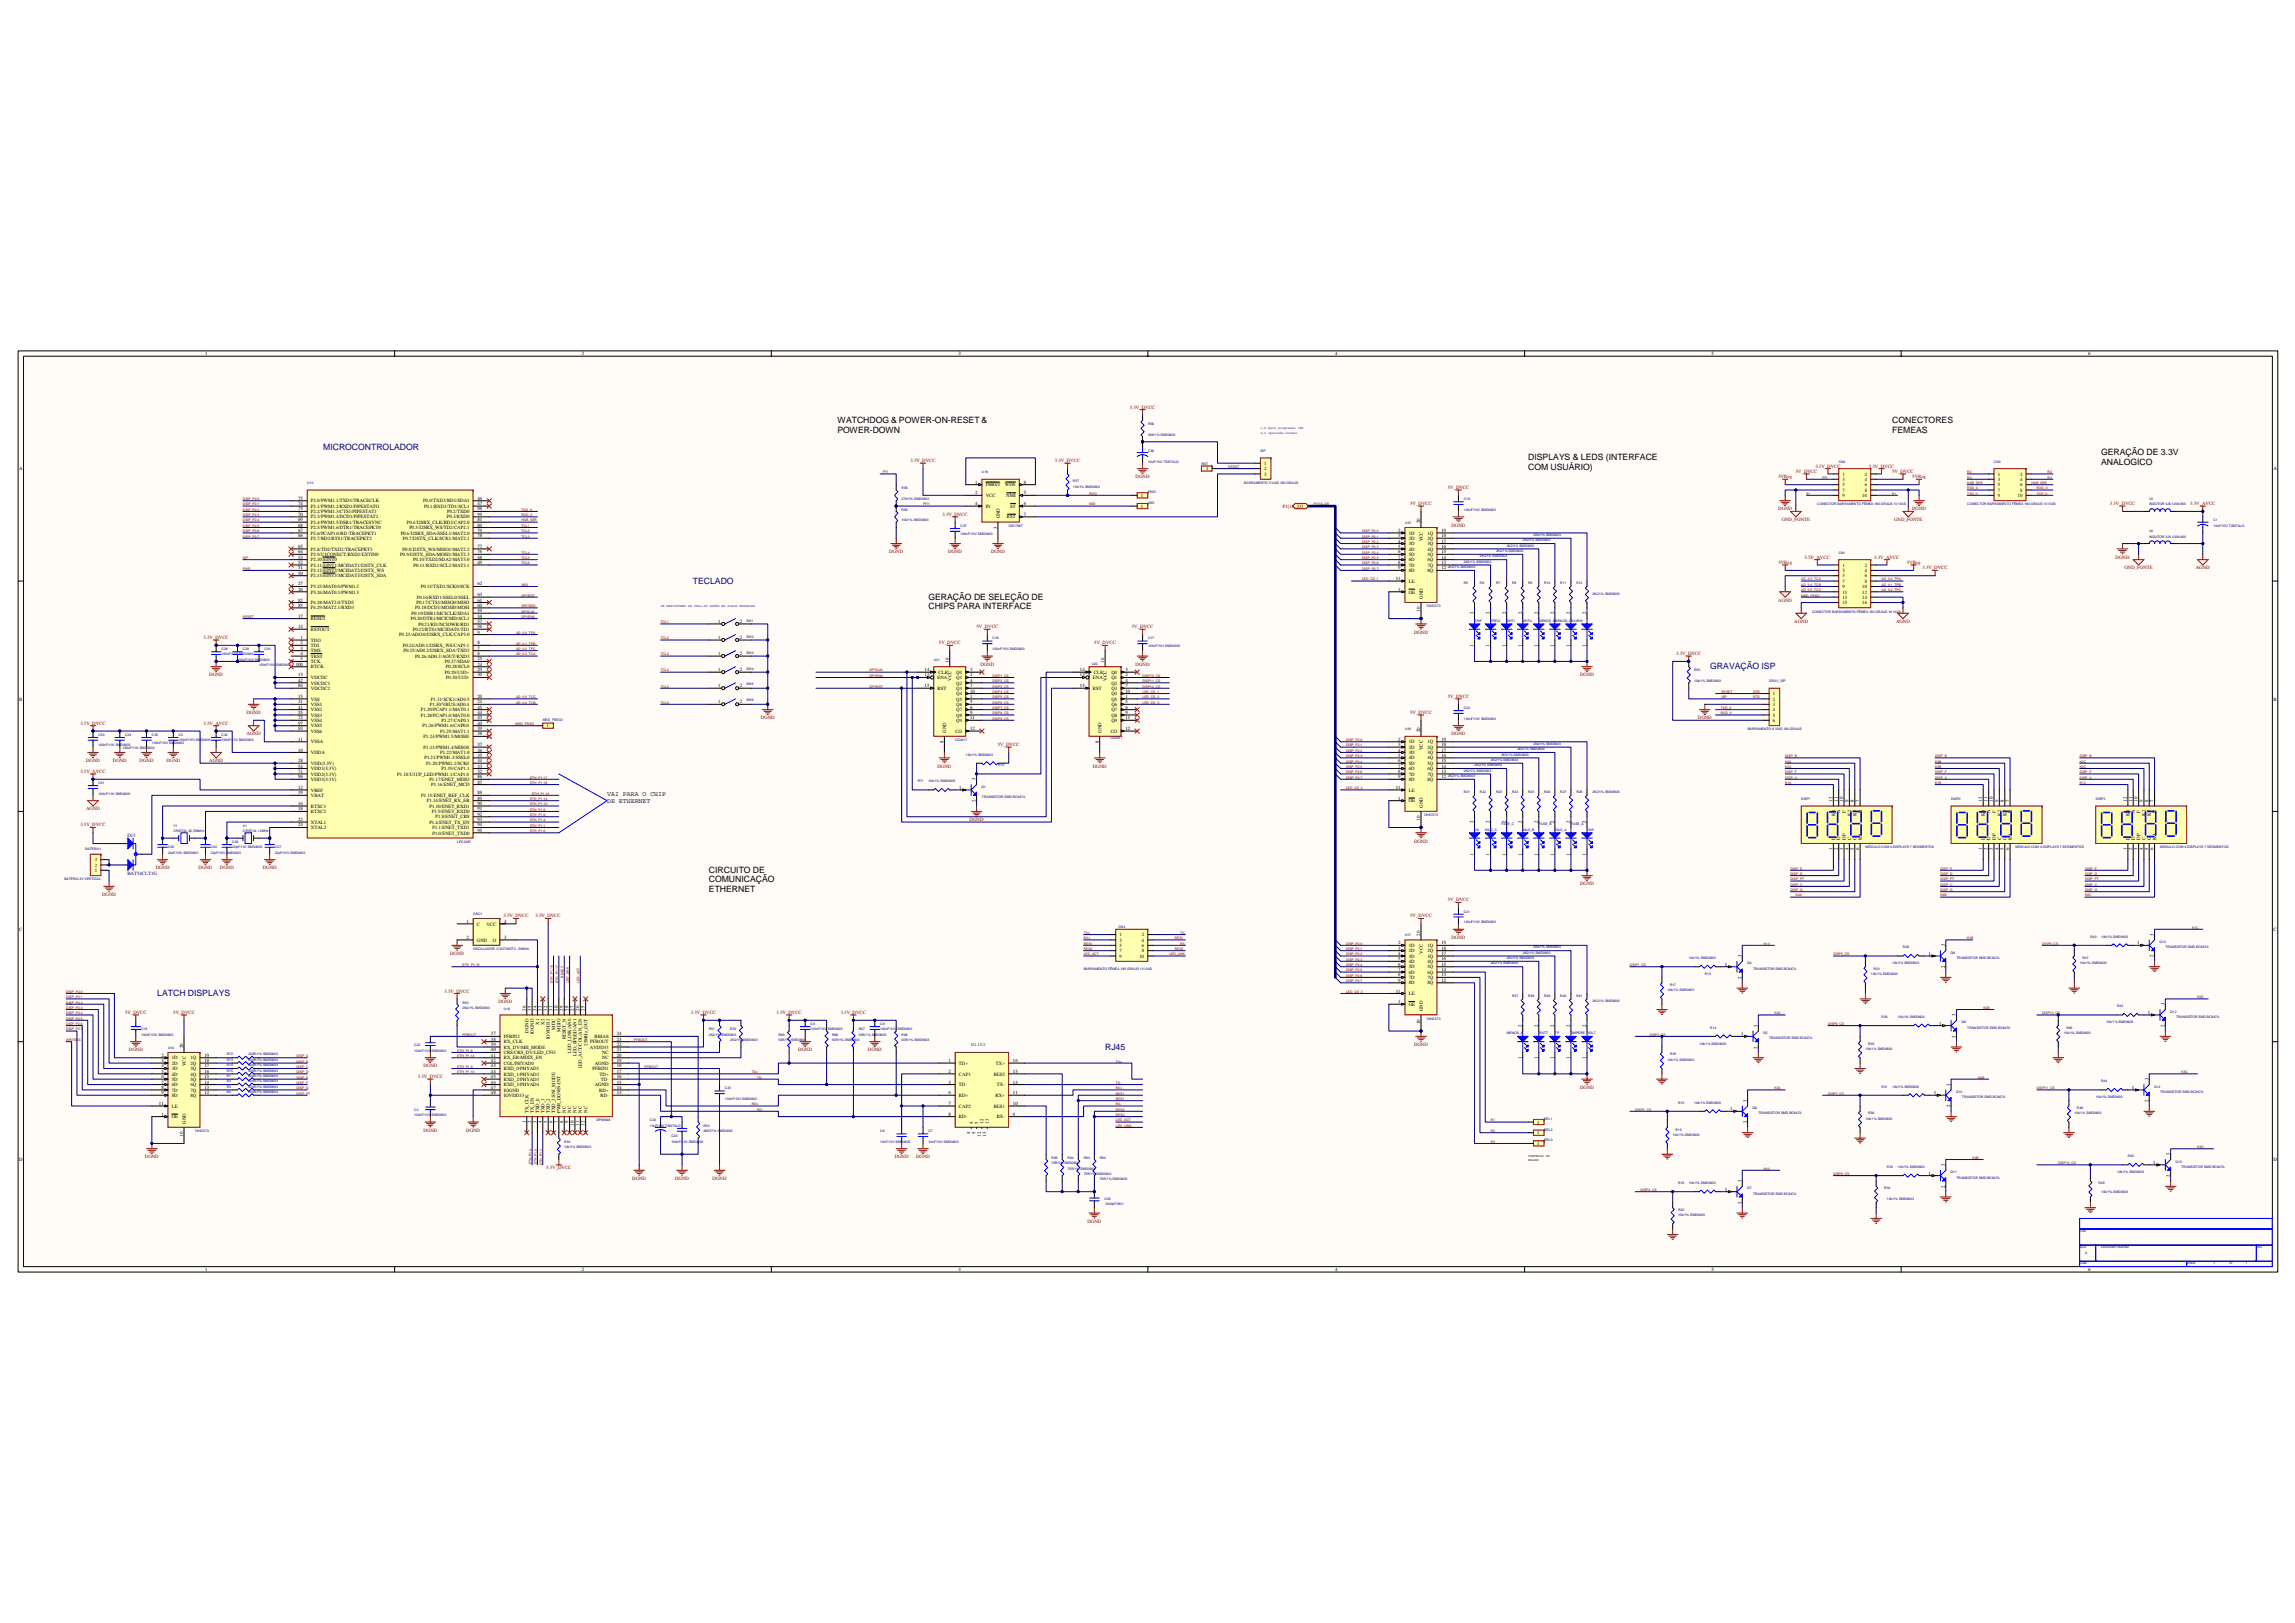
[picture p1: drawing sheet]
<svg xmlns="http://www.w3.org/2000/svg" width="420mm" height="297mm" viewBox="0 0 420 297" stroke-linecap="round" stroke-linejoin="round" font-family="sans-serif">
<defs><g id="words">
<g font-size="1.6">
<text x="153.3" y="77.4">WATCHDOG &amp; POWER-ON-RESET &amp;</text>
<text x="346.4" y="77.4">CONECTORES</text>
<text x="153.3" y="79.2">POWER-DOWN</text>
<text x="346.4" y="79.2">FEMEAS</text>
<text x="384.7" y="83.3">GERAÇÃO DE 3.3V</text>
<text x="279.8" y="84.3">DISPLAYS &amp; LEDS (INTERFACE</text>
<text x="279.8" y="86">COM USUÁRIO)</text>
<text x="384.7" y="85">ANALOGICO</text>
<text x="170" y="109.7">GERAÇÃO DE SELEÇÃO DE</text>
<text x="170" y="111.5">CHIPS PARA INTERFACE</text>
<text x="129.8" y="159.7">CIRCUITO DE</text>
<text x="129.8" y="161.5">COMUNICAÇÃO</text>
<text x="129.8" y="163.3">ETHERNET</text>
</g>
<g font-size="1.6" fill="#000080">
<text x="59.2" y="82.3">MICROCONTROLADOR</text>
<text x="126.8" y="106.8">TECLADO</text>
<text x="313.1" y="122.5">GRAVAÇÃO ISP</text>
<text x="28.8" y="182.3">LATCH DISPLAYS</text>
<text x="202.3" y="192.1">RJ45</text>
</g>
<g font-size="1.2">
<text x="111.2" y="145.6">VAI PARA O CHIP</text>
<text x="111.2" y="147">DE ETHERNET</text>
</g>
<g font-size=".9">
<text x="37.6" y="65">1</text>
<text x="106.5" y="65">2</text>
<text x="175.5" y="65">3</text>
<text x="244.4" y="65">4</text>
<text x="313.4" y="65">5</text>
<text x="382.3" y="65">6</text>
<text x="3.5" y="86.1">A</text>
<text x="178.6" y="88.5">1</text>
<text x="180.5" y="89">PBRST</text>
<text x="184" y="89">WDS</text>
<text x="187.4" y="88.5">8</text>
<text x="220.8" y="86.1">1</text>
<text x="231.4" y="85.1">1</text>
<text x="231.4" y="86.1">2</text>
<text x="231.4" y="87.1">3</text>
<text x="337.3" y="87.1">1</text>
<text x="337.3" y="88">3</text>
<text x="337.3" y="89">5</text>
<text x="341.4" y="87.1">2</text>
<text x="341.4" y="88">4</text>
<text x="341.4" y="89">6</text>
<text x="365.7" y="87.1">1</text>
<text x="365.7" y="88">3</text>
<text x="365.7" y="89">5</text>
<text x="369.8" y="87.1">2</text>
<text x="369.8" y="88">4</text>
<text x="369.8" y="89">6</text>
<text x="416.2" y="86.1">A</text>
<text x="54.6" y="91.5">75</text>
<text x="54.6" y="92.4">74</text>
<text x="54.6" y="93.4">73</text>
<text x="54.6" y="94.4">70</text>
<text x="54.6" y="95.4">69</text>
<text x="56.9" y="91.9">P2.0/PWM1.1/TXD1/TRACECLK</text>
<text x="56.9" y="92.9">P2.1/PWM1.2/RXD1/PIPESTATO</text>
<text x="56.9" y="93.9">P2.2/PWM1.3/CTS1/PIPESTAT1</text>
<text x="56.9" y="94.9">P2.3/PWM1.4/DCD1/PIPESTAT2</text>
<text x="56.9" y="95.9">P2.4/PWM1.5/DSR1/TRACESYNC</text>
<text x="74.5" y="95.9">P0.4/I2SRX_CLK/RD2/CAP2.0</text>
<text x="77.5" y="91.9">P0.0/TXD3/RD1/SDA1</text>
<text x="77.6" y="92.9">P0.1/RXD3/TD1/SCL1</text>
<text x="81.8" y="94.9">P0.3/RXD0</text>
<text x="81.8" y="93.9">P0.2/TXD0</text>
<text x="87.4" y="95.4">81</text>
<text x="87.4" y="94.4">99</text>
<text x="87.4" y="93.4">98</text>
<text x="87.4" y="92.4">47</text>
<text x="87.4" y="91.5">46</text>
<text x="178.6" y="90.5">2</text>
<text x="178.6" y="92.4">4</text>
<text x="180.5" y="91">VCC</text>
<text x="180.5" y="92.9">IN</text>
<text x="183" y="94.9" transform="rotate(-90 183 94.9)">GND</text>
<text x="184.2" y="91">NMI</text>
<text x="184.3" y="94.9">RST</text>
<text x="184.9" y="92.9">ST</text>
<text x="187.4" y="90.5">5</text>
<text x="187.4" y="94.4">7</text>
<text x="187.4" y="92.4">6</text>
<text x="208.9" y="92.9">1</text>
<text x="208.9" y="91">1</text>
<text x="260" y="95.8" transform="rotate(-90 260 95.8)">20</text>
<text x="337.3" y="90">7</text>
<text x="337.3" y="91">9</text>
<text x="340.9" y="91">10</text>
<text x="341.4" y="90">8</text>
<text x="365.7" y="90">7</text>
<text x="365.7" y="91">9</text>
<text x="369.4" y="91">10</text>
<text x="369.8" y="90">8</text>
<text x="54.6" y="96.4">68</text>
<text x="54.6" y="97.3">67</text>
<text x="54.6" y="98.3">66</text>
<text x="54.6" y="100.3">65</text>
<text x="54.6" y="101.3">64</text>
<text x="56.9" y="96.9">P2.5/PWM1.6/DTR1/TRACEPKT0</text>
<text x="56.9" y="97.8">P2.6/PCAP1.0/RI1/TRACEPKT1</text>
<text x="56.9" y="98.8">P2.7/RD2/RTS1/TRACEPKT2</text>
<text x="56.9" y="100.8">P2.8/TD2/TXD2/TRACEPKT3</text>
<text x="56.9" y="101.7">P2.9/U1CONECT/RXD2/EXTIN0</text>
<text x="73.3" y="101.7">P0.9/I2STX_SDA/MOSI1/MAT2.3</text>
<text x="73.4" y="97.8">P0.6/I2SRX_SDA/SSEL1/MAT2.0</text>
<text x="73.7" y="100.8">P0.8/I2STX_WS/MISO1/MAT2.2</text>
<text x="73.8" y="98.8">P0.7/I2STX_CLK/SCK1/MAT2.1</text>
<text x="74.9" y="96.9">P0.5/I2SRX_WS/TD2/CAP2.1</text>
<text x="87.4" y="98.3">78</text>
<text x="87.4" y="97.3">79</text>
<text x="87.4" y="96.4">80</text>
<text x="87.4" y="100.3">77</text>
<text x="87.4" y="101.3">76</text>
<text x="182.5" y="96.8" transform="rotate(-90 182.5 96.8)">3</text>
<text x="256" y="97.3">2</text>
<text x="256" y="98.3">3</text>
<text x="256" y="99.3">4</text>
<text x="256" y="100.3">5</text>
<text x="256" y="101.3">6</text>
<text x="257.9" y="97.8">1D</text>
<text x="257.9" y="98.8">2D</text>
<text x="257.9" y="99.8">3D</text>
<text x="257.9" y="100.8">4D</text>
<text x="257.9" y="101.7">5D</text>
<text x="260.5" y="99.1" transform="rotate(-90 260.5 99.1)">VCC</text>
<text x="261.3" y="97.8">1Q</text>
<text x="261.3" y="98.8">2Q</text>
<text x="261.3" y="99.8">3Q</text>
<text x="261.3" y="100.8">4Q</text>
<text x="261.3" y="101.7">5Q</text>
<text x="263.9" y="97.3">19</text>
<text x="263.9" y="98.3">18</text>
<text x="263.9" y="99.3">17</text>
<text x="263.9" y="100.3">16</text>
<text x="263.9" y="101.3">15</text>
<text x="54.6" y="102.3">53</text>
<text x="54.6" y="103.2">52</text>
<text x="54.6" y="104.2">51</text>
<text x="54.6" y="105.2">50</text>
<text x="54.6" y="107.1">27</text>
<text x="56.9" y="102.7">P2.10/EINT0</text>
<text x="56.9" y="103.7">P2.11/EINT1/MCIDAT1/I2STX_CLK</text>
<text x="56.9" y="104.7">P2.12/EINT2/MCIDAT2/I2STX_WS</text>
<text x="56.9" y="105.7">P2.13/EINT3/MCIDAT3/I2STX_SDA</text>
<text x="56.9" y="107.6">P3.25/MAT0.0/PWM1.2</text>
<text x="75.6" y="102.7">P0.10/TXD2/SDA2/MAT3.0</text>
<text x="75.7" y="103.7">P0.11/RXD2/SCL2/MAT3.1</text>
<text x="77" y="107.6">P0.15/TXD1/SCK0/SCK</text>
<text x="87.4" y="103.2">49</text>
<text x="87.4" y="102.3">48</text>
<text x="87.4" y="107.1">62</text>
<text x="255.6" y="106.2">11</text>
<text x="256" y="102.3">7</text>
<text x="256" y="103.2">8</text>
<text x="256" y="104.2">9</text>
<text x="257.9" y="106.7">LE</text>
<text x="257.9" y="102.7">6D</text>
<text x="257.9" y="103.7">7D</text>
<text x="257.9" y="104.7">8D</text>
<text x="261.3" y="102.7">6Q</text>
<text x="261.3" y="103.7">7Q</text>
<text x="261.3" y="104.7">8Q</text>
<text x="263.9" y="102.3">14</text>
<text x="263.9" y="103.2">13</text>
<text x="263.9" y="104.2">12</text>
<text x="337.3" y="103.7">1</text>
<text x="337.3" y="104.7">3</text>
<text x="337.3" y="105.7">5</text>
<text x="337.3" y="106.7">7</text>
<text x="337.3" y="107.6">9</text>
<text x="340.9" y="107.6">10</text>
<text x="341.4" y="103.7">2</text>
<text x="341.4" y="104.7">4</text>
<text x="341.4" y="105.7">6</text>
<text x="341.4" y="106.7">8</text>
<text x="54.6" y="113">17</text>
<text x="54.6" y="108.1">26</text>
<text x="54.6" y="110.1">82</text>
<text x="54.6" y="111.1">85</text>
<text x="56.9" y="113.5">RESET</text>
<text x="56.9" y="108.6">P3.26/MAT0.1/PWM1.3</text>
<text x="56.9" y="110.6">P4.28/MAT2.0/TXD3</text>
<text x="56.9" y="111.5">P4.29/MAT2.1/RXD3</text>
<text x="75.2" y="113.5">P0.20/DTR1/MCICMD/SCL1</text>
<text x="75.4" y="112.5">P0.19/DSR1/MCICLK/SDA1</text>
<text x="76" y="111.5">P0.18/DCD1/MOSI0/MOSI</text>
<text x="76.2" y="110.6">P0.17/CTS1/MISO0/MISO</text>
<text x="76.3" y="109.6">P0.16/RXD1/SSEL0/SSEL</text>
<text x="87.4" y="111.1">60</text>
<text x="87.4" y="110.1">61</text>
<text x="87.4" y="112.1">59</text>
<text x="87.4" y="109.1">63</text>
<text x="87.4" y="113">58</text>
<text x="256" y="108.1">1</text>
<text x="257.9" y="108.6">OE</text>
<text x="260" y="112" transform="rotate(-90 260 112)">10</text>
<text x="260.5" y="109.6" transform="rotate(-90 260.5 109.6)">GND</text>
<text x="269.8" y="112.4" transform="rotate(-90 269.8 112.4)">2</text>
<text x="272.7" y="112.4" transform="rotate(-90 272.7 112.4)">2</text>
<text x="275.7" y="112.4" transform="rotate(-90 275.7 112.4)">2</text>
<text x="278.6" y="112.4" transform="rotate(-90 278.6 112.4)">2</text>
<text x="281.5" y="112.4" transform="rotate(-90 281.5 112.4)">2</text>
<text x="284.5" y="112.4" transform="rotate(-90 284.5 112.4)">2</text>
<text x="287.4" y="112.4" transform="rotate(-90 287.4 112.4)">2</text>
<text x="290.4" y="112.4" transform="rotate(-90 290.4 112.4)">2</text>
<text x="337.3" y="108.6">11</text>
<text x="337.3" y="109.6">13</text>
<text x="337.3" y="110.6">15</text>
<text x="340.9" y="108.6">12</text>
<text x="340.9" y="109.6">14</text>
<text x="340.9" y="110.6">16</text>
<text x="54.6" y="115">14</text>
<text x="55" y="116.9">1</text>
<text x="55" y="117.9">2</text>
<text x="55" y="118.9">3</text>
<text x="55" y="119.9">4</text>
<text x="56.9" y="117.4">TDO</text>
<text x="56.9" y="118.4">TDI</text>
<text x="56.9" y="119.4">TMS</text>
<text x="56.9" y="115.5">RSTOUT</text>
<text x="73.1" y="116.5">P0.23/ADO.0/I2SRX_CLK/CAP3.0</text>
<text x="73.7" y="118.4">P0.24/AD0.1/I2SRX_WS/CAP3.1</text>
<text x="73.9" y="119.4">P0.25/AD0.2/I2SRX_SDA/TXD3</text>
<text x="75.6" y="115.5">P0.22/RTS1/MCIDAT0/TD1</text>
<text x="76.6" y="114.5">P0.21/RI1/NCIOWR/RD1</text>
<text x="87.4" y="116">9</text>
<text x="87.4" y="115">56</text>
<text x="87.4" y="119.9">6</text>
<text x="87.4" y="118.9">7</text>
<text x="87.4" y="114">57</text>
<text x="87.4" y="117.9">8</text>
<text x="131.5" y="116.9">1</text>
<text x="131.5" y="119.9">1</text>
<text x="131.5" y="114">1</text>
<text x="135.5" y="116.9">2</text>
<text x="135.5" y="119.9">2</text>
<text x="135.5" y="114">2</text>
<text x="269.8" y="118.4" transform="rotate(-90 269.8 118.4)">1</text>
<text x="272.7" y="118.4" transform="rotate(-90 272.7 118.4)">1</text>
<text x="275.7" y="118.4" transform="rotate(-90 275.7 118.4)">1</text>
<text x="278.6" y="118.4" transform="rotate(-90 278.6 118.4)">1</text>
<text x="281.5" y="118.4" transform="rotate(-90 281.5 118.4)">1</text>
<text x="284.5" y="118.4" transform="rotate(-90 284.5 118.4)">1</text>
<text x="287.4" y="118.4" transform="rotate(-90 287.4 118.4)">1</text>
<text x="290.4" y="118.4" transform="rotate(-90 290.4 118.4)">1</text>
<text x="54.1" y="121.9">100</text>
<text x="54.6" y="123.8">13</text>
<text x="54.6" y="124.8">42</text>
<text x="54.6" y="125.8">84</text>
<text x="55" y="120.9">5</text>
<text x="56.9" y="120.4">TRST</text>
<text x="56.9" y="121.4">TCK</text>
<text x="56.9" y="122.3">RTCK</text>
<text x="56.9" y="124.3">VDCDC</text>
<text x="56.9" y="125.3">VDCDC1</text>
<text x="76" y="120.4">P0.26/AD0.3/AOUT/RXD3</text>
<text x="81.4" y="123.3">P0.29/U1D+</text>
<text x="81.5" y="121.4">P0.27/SDA0</text>
<text x="81.6" y="122.3">P0.28/SCL0</text>
<text x="81.6" y="124.3">P0.30/U1D-</text>
<text x="87.4" y="121.9">24</text>
<text x="87.4" y="122.8">29</text>
<text x="87.4" y="123.8">30</text>
<text x="87.4" y="120.9">25</text>
<text x="131.5" y="122.8">1</text>
<text x="131.5" y="125.8">1</text>
<text x="135.5" y="122.8">2</text>
<text x="135.5" y="125.8">2</text>
<text x="169.3" y="122.8">14</text>
<text x="169.3" y="123.8">13</text>
<text x="169.3" y="125.8">15</text>
<text x="171.6" y="124.3">ENA</text>
<text x="171.8" y="123.3">CLK</text>
<text x="173.7" y="121.3" transform="rotate(-90 173.7 121.3)">16</text>
<text x="174.2" y="124.5" transform="rotate(-90 174.2 124.5)">VCC</text>
<text x="175.1" y="123.3">Q0</text>
<text x="175.1" y="124.3">Q1</text>
<text x="175.1" y="125.3">Q2</text>
<text x="177.6" y="122.8">3</text>
<text x="177.6" y="123.8">2</text>
<text x="177.6" y="124.8">4</text>
<text x="177.6" y="125.8">7</text>
<text x="197.7" y="122.8">14</text>
<text x="197.7" y="123.8">13</text>
<text x="197.7" y="125.8">15</text>
<text x="200.1" y="124.3">ENA</text>
<text x="200.3" y="123.3">CLK</text>
<text x="202.1" y="121.3" transform="rotate(-90 202.1 121.3)">16</text>
<text x="202.6" y="124.5" transform="rotate(-90 202.6 124.5)">VCC</text>
<text x="203.5" y="123.3">Q0</text>
<text x="203.5" y="124.3">Q1</text>
<text x="203.5" y="125.3">Q2</text>
<text x="206" y="122.8">3</text>
<text x="206" y="123.8">2</text>
<text x="206" y="124.8">4</text>
<text x="206" y="125.8">7</text>
<text x="3.5" y="128.2">B</text>
<text x="54.6" y="127.7">15</text>
<text x="54.6" y="128.7">31</text>
<text x="54.6" y="129.7">41</text>
<text x="54.6" y="130.7">55</text>
<text x="54.6" y="131.7">72</text>
<text x="56.9" y="128.2">VSS</text>
<text x="56.9" y="129.2">VSS1</text>
<text x="56.9" y="130.2">VSS2</text>
<text x="56.9" y="131.2">VSS3</text>
<text x="56.9" y="126.3">VDCDC2</text>
<text x="77" y="130.2">P1.29/PCAP1.1/MAT0.1</text>
<text x="77" y="131.2">P1.28/PCAP1.0/MAT0.0</text>
<text x="78.7" y="129.2">P1.30/VBUS/AD0.4</text>
<text x="78.9" y="128.2">P1.31/SCK1/AD0.5</text>
<text x="87.4" y="131.7">43</text>
<text x="87.4" y="127.7">20</text>
<text x="87.4" y="128.7">21</text>
<text x="87.4" y="129.7">45</text>
<text x="87.4" y="130.7">44</text>
<text x="131.5" y="128.7">1</text>
<text x="135.5" y="128.7">2</text>
<text x="171.6" y="126.3">RST</text>
<text x="175.1" y="126.3">Q3</text>
<text x="175.1" y="127.2">Q4</text>
<text x="175.1" y="128.2">Q5</text>
<text x="175.1" y="129.2">Q6</text>
<text x="175.1" y="130.2">Q7</text>
<text x="175.1" y="131.2">Q8</text>
<text x="177.6" y="126.7">10</text>
<text x="177.6" y="127.7">1</text>
<text x="177.6" y="128.7">5</text>
<text x="177.6" y="129.7">6</text>
<text x="177.6" y="130.7">9</text>
<text x="177.6" y="131.7">11</text>
<text x="200.1" y="126.3">RST</text>
<text x="203.5" y="126.3">Q3</text>
<text x="203.5" y="127.2">Q4</text>
<text x="203.5" y="128.2">Q5</text>
<text x="203.5" y="129.2">Q6</text>
<text x="203.5" y="130.2">Q7</text>
<text x="203.5" y="131.2">Q8</text>
<text x="206" y="126.7">10</text>
<text x="206" y="127.7">1</text>
<text x="206" y="128.7">5</text>
<text x="206" y="129.7">6</text>
<text x="206" y="130.7">9</text>
<text x="206" y="131.7">11</text>
<text x="324.6" y="127.2">1</text>
<text x="324.6" y="128.2">2</text>
<text x="324.6" y="129.2">3</text>
<text x="324.6" y="130.2">4</text>
<text x="324.6" y="131.2">5</text>
<text x="416.2" y="128.2">B</text>
<text x="54.6" y="137.5">10</text>
<text x="54.6" y="132.6">97</text>
<text x="54.6" y="135.6">11</text>
<text x="54.6" y="133.6">83</text>
<text x="56.9" y="133.1">VSS5</text>
<text x="56.9" y="132.1">VSS4</text>
<text x="56.9" y="136.1">VSSA</text>
<text x="56.9" y="134.1">VSS6</text>
<text x="77.4" y="133.1">P1.26/PWM1.6/CAP0.0</text>
<text x="77.5" y="135.1">P1.24/PWM1.5/MOSI0</text>
<text x="77.5" y="137.1">P1.23/PWM1.4/MISO0</text>
<text x="80.6" y="134.1">P1.25/MAT1.1</text>
<text x="80.8" y="132.1">P1.27/CAP0.1</text>
<text x="87.4" y="134.6">38</text>
<text x="87.4" y="136.5">37</text>
<text x="87.4" y="132.6">40</text>
<text x="87.4" y="133.6">39</text>
<text x="87.4" y="137.5">36</text>
<text x="100.1" y="133.1">1</text>
<text x="172.7" y="136" transform="rotate(-90 172.7 136)">8</text>
<text x="173.2" y="134.1" transform="rotate(-90 173.2 134.1)">GND</text>
<text x="174.9" y="134.1">CO</text>
<text x="175.1" y="132.1">Q9</text>
<text x="177.6" y="133.6">12</text>
<text x="201.2" y="136" transform="rotate(-90 201.2 136)">8</text>
<text x="201.6" y="134.1" transform="rotate(-90 201.6 134.1)">GND</text>
<text x="203.3" y="134.1">CO</text>
<text x="203.5" y="132.1">Q9</text>
<text x="206" y="133.6">12</text>
<text x="256" y="135.6">2</text>
<text x="256" y="136.5">3</text>
<text x="256" y="137.5">4</text>
<text x="257.9" y="136.1">1D</text>
<text x="257.9" y="137.1">2D</text>
<text x="260" y="134" transform="rotate(-90 260 134)">20</text>
<text x="260.5" y="137.3" transform="rotate(-90 260.5 137.3)">VCC</text>
<text x="261.3" y="136.1">1Q</text>
<text x="261.3" y="137.1">2Q</text>
<text x="263.9" y="135.6">19</text>
<text x="263.9" y="136.5">18</text>
<text x="263.9" y="137.5">17</text>
<text x="324.6" y="132.1">6</text>
<text x="54.6" y="139.5">28</text>
<text x="54.6" y="140.5">54</text>
<text x="54.6" y="141.5">71</text>
<text x="54.6" y="142.4">96</text>
<text x="56.9" y="138">VDDA</text>
<text x="56.9" y="140">VDD(3.3V)</text>
<text x="56.9" y="141">VDD1(3.3V)</text>
<text x="56.9" y="141.9">VDD2(3.3V)</text>
<text x="56.9" y="142.9">VDD3(3.3V)</text>
<text x="72.7" y="141.9">P1.18/U1UP_LED/PWM1.1/CAP1.0</text>
<text x="77.7" y="139">P1.21/PWM1.3/SSEL0</text>
<text x="78" y="140">P1.20/PWM1.2/SCK0</text>
<text x="78.6" y="142.9">P1.17/ENET_MDIO</text>
<text x="78.9" y="143.9">P1.16/ENET_MCD</text>
<text x="80.6" y="138">P1.22/MAT1.0</text>
<text x="80.8" y="141">P1.19/CAP1.1</text>
<text x="87.4" y="140.5">33</text>
<text x="87.4" y="139.5">34</text>
<text x="87.4" y="143.4">87</text>
<text x="87.4" y="141.5">32</text>
<text x="87.4" y="138.5">35</text>
<text x="87.4" y="142.4">86</text>
<text x="178.6" y="142.8" transform="rotate(-90 178.6 142.8)">3</text>
<text x="256" y="138.5">5</text>
<text x="256" y="139.5">6</text>
<text x="256" y="140.5">7</text>
<text x="256" y="141.5">8</text>
<text x="256" y="142.4">9</text>
<text x="257.9" y="138">3D</text>
<text x="257.9" y="139">4D</text>
<text x="257.9" y="140">5D</text>
<text x="257.9" y="141">6D</text>
<text x="257.9" y="141.9">7D</text>
<text x="257.9" y="142.9">8D</text>
<text x="261.3" y="138">3Q</text>
<text x="261.3" y="139">4Q</text>
<text x="261.3" y="140">5Q</text>
<text x="261.3" y="141">6Q</text>
<text x="261.3" y="141.9">7Q</text>
<text x="261.3" y="142.9">8Q</text>
<text x="263.9" y="138.5">16</text>
<text x="263.9" y="139.5">15</text>
<text x="263.9" y="140.5">14</text>
<text x="263.9" y="141.5">13</text>
<text x="263.9" y="142.4">12</text>
<text x="54.6" y="147.3">16</text>
<text x="54.6" y="148.3">18</text>
<text x="54.6" y="145.4">19</text>
<text x="54.6" y="144.4">12</text>
<text x="56.9" y="147.8">RTXC1</text>
<text x="56.9" y="148.8">RTXC2</text>
<text x="56.9" y="145.9">VBAT</text>
<text x="56.9" y="144.9">VREF</text>
<text x="77.1" y="145.9">P1.15/ENET_REF_CLK</text>
<text x="78.2" y="146.9">P1.14/ENET_RX_ER</text>
<text x="78.6" y="147.8">P1.10/ENET_RXD1</text>
<text x="79.1" y="148.8">P1.9/ENET_RXD0</text>
<text x="79.7" y="149.8">P1.8/ENET_CRS</text>
<text x="87.4" y="149.3">92</text>
<text x="87.4" y="148.3">91</text>
<text x="87.4" y="147.3">90</text>
<text x="87.4" y="145.4">88</text>
<text x="87.4" y="146.4">89</text>
<text x="175.6" y="144.4">1</text>
<text x="178.6" y="146.8" transform="rotate(-90 178.6 146.8)">2</text>
<text x="255.6" y="144.4">11</text>
<text x="256" y="146.4">1</text>
<text x="257.9" y="146.9">OE</text>
<text x="257.9" y="144.9">LE</text>
<text x="260.5" y="147.8" transform="rotate(-90 260.5 147.8)">GND</text>
<text x="335.5" y="146.7" transform="rotate(-90 335.5 146.7)">12</text>
<text x="335.9" y="149.3" transform="rotate(-90 335.9 149.3)">K1</text>
<text x="336.4" y="146.7" transform="rotate(-90 336.4 146.7)">11</text>
<text x="336.9" y="148.9" transform="rotate(-90 336.9 148.9)">A</text>
<text x="337.4" y="146.7" transform="rotate(-90 337.4 146.7)">10</text>
<text x="337.9" y="148.7" transform="rotate(-90 337.9 148.7)">F</text>
<text x="338.4" y="146.7" transform="rotate(-90 338.4 146.7)">9</text>
<text x="338.9" y="149.3" transform="rotate(-90 338.9 149.3)">K2</text>
<text x="339.4" y="146.7" transform="rotate(-90 339.4 146.7)">8</text>
<text x="339.9" y="149.3" transform="rotate(-90 339.9 149.3)">K3</text>
<text x="340.4" y="146.7" transform="rotate(-90 340.4 146.7)">7</text>
<text x="340.9" y="148.8" transform="rotate(-90 340.9 148.8)">B</text>
<text x="362.9" y="146.7" transform="rotate(-90 362.9 146.7)">12</text>
<text x="363.4" y="149.3" transform="rotate(-90 363.4 149.3)">K1</text>
<text x="363.9" y="146.7" transform="rotate(-90 363.9 146.7)">11</text>
<text x="364.4" y="148.9" transform="rotate(-90 364.4 148.9)">A</text>
<text x="364.9" y="146.7" transform="rotate(-90 364.9 146.7)">10</text>
<text x="365.4" y="148.7" transform="rotate(-90 365.4 148.7)">F</text>
<text x="365.9" y="146.7" transform="rotate(-90 365.9 146.7)">9</text>
<text x="366.3" y="149.3" transform="rotate(-90 366.3 149.3)">K2</text>
<text x="366.8" y="146.7" transform="rotate(-90 366.8 146.7)">8</text>
<text x="367.3" y="149.3" transform="rotate(-90 367.3 149.3)">K3</text>
<text x="367.8" y="146.7" transform="rotate(-90 367.8 146.7)">7</text>
<text x="368.3" y="148.8" transform="rotate(-90 368.3 148.8)">B</text>
<text x="389.4" y="146.7" transform="rotate(-90 389.4 146.7)">12</text>
<text x="389.9" y="149.3" transform="rotate(-90 389.9 149.3)">K1</text>
<text x="390.4" y="146.7" transform="rotate(-90 390.4 146.7)">11</text>
<text x="390.9" y="148.9" transform="rotate(-90 390.9 148.9)">A</text>
<text x="391.3" y="146.7" transform="rotate(-90 391.3 146.7)">10</text>
<text x="391.8" y="148.7" transform="rotate(-90 391.8 148.7)">F</text>
<text x="392.3" y="146.7" transform="rotate(-90 392.3 146.7)">9</text>
<text x="392.8" y="149.3" transform="rotate(-90 392.8 149.3)">K2</text>
<text x="393.3" y="146.7" transform="rotate(-90 393.3 146.7)">8</text>
<text x="393.8" y="149.3" transform="rotate(-90 393.8 149.3)">K3</text>
<text x="394.3" y="146.7" transform="rotate(-90 394.3 146.7)">7</text>
<text x="394.8" y="148.8" transform="rotate(-90 394.8 148.8)">B</text>
<text x="54.6" y="151.3">23</text>
<text x="54.6" y="150.3">22</text>
<text x="56.9" y="151.7">XTAL2</text>
<text x="56.9" y="150.8">XTAL1</text>
<text x="78.6" y="150.8">P1.4/ENET_TX_EN</text>
<text x="79.2" y="152.7">P1.0/ENET_TXD0</text>
<text x="79.2" y="151.7">P1.1/ENET_TXD1</text>
<text x="87.4" y="152.2">95</text>
<text x="87.4" y="151.3">94</text>
<text x="87.4" y="150.3">93</text>
<text x="260" y="150.2" transform="rotate(-90 260 150.2)">10</text>
<text x="269.8" y="150.7" transform="rotate(-90 269.8 150.7)">2</text>
<text x="272.7" y="150.7" transform="rotate(-90 272.7 150.7)">2</text>
<text x="275.7" y="150.7" transform="rotate(-90 275.7 150.7)">2</text>
<text x="278.6" y="150.7" transform="rotate(-90 278.6 150.7)">2</text>
<text x="281.5" y="150.7" transform="rotate(-90 281.5 150.7)">2</text>
<text x="284.5" y="150.7" transform="rotate(-90 284.5 150.7)">2</text>
<text x="287.4" y="150.7" transform="rotate(-90 287.4 150.7)">2</text>
<text x="290.4" y="150.7" transform="rotate(-90 290.4 150.7)">2</text>
<text x="335.5" y="155.6" transform="rotate(-90 335.5 155.6)">1</text>
<text x="335.9" y="153.7" transform="rotate(-90 335.9 153.7)">E</text>
<text x="336.4" y="155.6" transform="rotate(-90 336.4 155.6)">2</text>
<text x="336.9" y="153.7" transform="rotate(-90 336.9 153.7)">D</text>
<text x="337.4" y="155.6" transform="rotate(-90 337.4 155.6)">3</text>
<text x="337.9" y="153.7" transform="rotate(-90 337.9 153.7)">DP</text>
<text x="338.4" y="155.6" transform="rotate(-90 338.4 155.6)">4</text>
<text x="338.9" y="153.7" transform="rotate(-90 338.9 153.7)">C</text>
<text x="339.4" y="155.6" transform="rotate(-90 339.4 155.6)">5</text>
<text x="339.9" y="153.7" transform="rotate(-90 339.9 153.7)">G</text>
<text x="340.4" y="155.6" transform="rotate(-90 340.4 155.6)">6</text>
<text x="340.9" y="153.7" transform="rotate(-90 340.9 153.7)">K4</text>
<text x="362.9" y="155.6" transform="rotate(-90 362.9 155.6)">1</text>
<text x="363.4" y="153.7" transform="rotate(-90 363.4 153.7)">E</text>
<text x="363.9" y="155.6" transform="rotate(-90 363.9 155.6)">2</text>
<text x="364.4" y="153.7" transform="rotate(-90 364.4 153.7)">D</text>
<text x="364.9" y="155.6" transform="rotate(-90 364.9 155.6)">3</text>
<text x="365.4" y="153.7" transform="rotate(-90 365.4 153.7)">DP</text>
<text x="365.9" y="155.6" transform="rotate(-90 365.9 155.6)">4</text>
<text x="366.3" y="153.7" transform="rotate(-90 366.3 153.7)">C</text>
<text x="366.8" y="155.6" transform="rotate(-90 366.8 155.6)">5</text>
<text x="367.3" y="153.7" transform="rotate(-90 367.3 153.7)">G</text>
<text x="367.8" y="155.6" transform="rotate(-90 367.8 155.6)">6</text>
<text x="368.3" y="153.7" transform="rotate(-90 368.3 153.7)">K4</text>
<text x="389.4" y="155.6" transform="rotate(-90 389.4 155.6)">1</text>
<text x="389.9" y="153.7" transform="rotate(-90 389.9 153.7)">E</text>
<text x="390.4" y="155.6" transform="rotate(-90 390.4 155.6)">2</text>
<text x="390.9" y="153.7" transform="rotate(-90 390.9 153.7)">D</text>
<text x="391.3" y="155.6" transform="rotate(-90 391.3 155.6)">3</text>
<text x="391.8" y="153.7" transform="rotate(-90 391.8 153.7)">DP</text>
<text x="392.3" y="155.6" transform="rotate(-90 392.3 155.6)">4</text>
<text x="392.8" y="153.7" transform="rotate(-90 392.8 153.7)">C</text>
<text x="393.3" y="155.6" transform="rotate(-90 393.3 155.6)">5</text>
<text x="393.8" y="153.7" transform="rotate(-90 393.8 153.7)">G</text>
<text x="394.3" y="155.6" transform="rotate(-90 394.3 155.6)">6</text>
<text x="394.8" y="153.7" transform="rotate(-90 394.8 153.7)">K4</text>
<text x="17.4" y="159.6">1</text>
<text x="17.4" y="158.6">2</text>
<text x="17.4" y="157.6">3</text>
<text x="269.8" y="156.6" transform="rotate(-90 269.8 156.6)">1</text>
<text x="272.7" y="156.6" transform="rotate(-90 272.7 156.6)">1</text>
<text x="275.7" y="156.6" transform="rotate(-90 275.7 156.6)">1</text>
<text x="278.6" y="156.6" transform="rotate(-90 278.6 156.6)">1</text>
<text x="281.5" y="156.6" transform="rotate(-90 281.5 156.6)">1</text>
<text x="284.5" y="156.6" transform="rotate(-90 284.5 156.6)">1</text>
<text x="287.4" y="156.6" transform="rotate(-90 287.4 156.6)">1</text>
<text x="290.4" y="156.6" transform="rotate(-90 290.4 156.6)">1</text>
<text x="3.5" y="170.4">C</text>
<text x="85.4" y="168.9">1</text>
<text x="85.4" y="171.9">2</text>
<text x="87.3" y="169.4">C</text>
<text x="87.3" y="172.3">GND</text>
<text x="89" y="169.4">VCC</text>
<text x="90.2" y="172.3">O</text>
<text x="92.3" y="171.9">3</text>
<text x="92.3" y="168.9">4</text>
<text x="205" y="171.3">1</text>
<text x="205" y="172.3">3</text>
<text x="205" y="173.3">5</text>
<text x="209" y="171.3">2</text>
<text x="209" y="172.3">4</text>
<text x="209" y="173.3">6</text>
<text x="256" y="172.8">2</text>
<text x="256" y="173.8">3</text>
<text x="257.9" y="173.3">1D</text>
<text x="260" y="171.3" transform="rotate(-90 260 171.3)">20</text>
<text x="261.3" y="173.3">1Q</text>
<text x="263.9" y="172.8">19</text>
<text x="263.9" y="173.8">18</text>
<text x="356.1" y="173.2" transform="rotate(-90 356.1 173.2)">3</text>
<text x="391.3" y="172.8">1</text>
<text x="394.3" y="171.3" transform="rotate(-90 394.3 171.3)">3</text>
<text x="416.2" y="170.4">C</text>
<text x="205" y="174.3">7</text>
<text x="205" y="175.3">9</text>
<text x="208.6" y="175.3">10</text>
<text x="209" y="174.3">8</text>
<text x="256" y="174.8">4</text>
<text x="256" y="175.8">5</text>
<text x="256" y="176.7">6</text>
<text x="256" y="177.7">7</text>
<text x="256" y="178.7">8</text>
<text x="256" y="179.7">9</text>
<text x="257.9" y="174.3">2D</text>
<text x="257.9" y="175.3">3D</text>
<text x="257.9" y="176.3">4D</text>
<text x="257.9" y="177.2">5D</text>
<text x="257.9" y="178.2">6D</text>
<text x="257.9" y="179.2">7D</text>
<text x="260.5" y="174.5" transform="rotate(-90 260.5 174.5)">VCC</text>
<text x="261.3" y="174.3">2Q</text>
<text x="261.3" y="175.3">3Q</text>
<text x="261.3" y="176.3">4Q</text>
<text x="261.3" y="177.2">5Q</text>
<text x="261.3" y="178.2">6Q</text>
<text x="261.3" y="179.2">7Q</text>
<text x="263.9" y="174.8">17</text>
<text x="263.9" y="175.8">16</text>
<text x="263.9" y="176.7">15</text>
<text x="263.9" y="177.7">14</text>
<text x="263.9" y="178.7">13</text>
<text x="263.9" y="179.7">12</text>
<text x="315.8" y="176.7">1</text>
<text x="318.8" y="179.2" transform="rotate(-90 318.8 179.2)">2</text>
<text x="318.8" y="175.2" transform="rotate(-90 318.8 175.2)">3</text>
<text x="353" y="174.8">1</text>
<text x="356.1" y="177.2" transform="rotate(-90 356.1 177.2)">2</text>
<text x="394.3" y="175.2" transform="rotate(-90 394.3 175.2)">2</text>
<text x="96.3" y="185" transform="rotate(-90 96.3 185)">36</text>
<text x="97.2" y="185" transform="rotate(-90 97.2 185)">35</text>
<text x="98.2" y="185" transform="rotate(-90 98.2 185)">34</text>
<text x="99.2" y="185" transform="rotate(-90 99.2 185)">33</text>
<text x="100.2" y="185" transform="rotate(-90 100.2 185)">32</text>
<text x="101.2" y="185" transform="rotate(-90 101.2 185)">31</text>
<text x="102.1" y="185" transform="rotate(-90 102.1 185)">30</text>
<text x="103.1" y="185" transform="rotate(-90 103.1 185)">29</text>
<text x="104.1" y="185" transform="rotate(-90 104.1 185)">28</text>
<text x="105.1" y="185" transform="rotate(-90 105.1 185)">27</text>
<text x="106.1" y="185" transform="rotate(-90 106.1 185)">26</text>
<text x="107" y="185" transform="rotate(-90 107 185)">25</text>
<text x="255.6" y="181.7">11</text>
<text x="256" y="183.6">1</text>
<text x="257.9" y="184.1">OE</text>
<text x="257.9" y="182.1">LE</text>
<text x="257.9" y="180.2">8D</text>
<text x="260.5" y="185.1" transform="rotate(-90 260.5 185.1)">GND</text>
<text x="261.3" y="180.2">8Q</text>
<text x="358" y="185.9" transform="rotate(-90 358 185.9)">3</text>
<text x="393.2" y="185.6">1</text>
<text x="396.2" y="184" transform="rotate(-90 396.2 184)">3</text>
<text x="33.5" y="191.8" transform="rotate(-90 33.5 191.8)">20</text>
<text x="89.9" y="189.5">37</text>
<text x="89.9" y="190.5">38</text>
<text x="89.9" y="191.5">39</text>
<text x="92.2" y="190">PFBIN2</text>
<text x="92.2" y="191">RX_CLK</text>
<text x="92.2" y="191.9">RX_DV/MII_MODE</text>
<text x="96.7" y="189" transform="rotate(-90 96.7 189)">DGND</text>
<text x="97.7" y="189.3" transform="rotate(-90 97.7 189.3)">IOGND</text>
<text x="98.7" y="187.5" transform="rotate(-90 98.7 187.5)">X1</text>
<text x="99.7" y="187.5" transform="rotate(-90 99.7 187.5)">X2</text>
<text x="100.7" y="190.2" transform="rotate(-90 100.7 190.2)">IOVDD33</text>
<text x="101.7" y="188.5" transform="rotate(-90 101.7 188.5)">MDC</text>
<text x="102.6" y="188.8" transform="rotate(-90 102.6 188.8)">MDIO</text>
<text x="103.6" y="190.2" transform="rotate(-90 103.6 190.2)">RESET_N</text>
<text x="107.5" y="191.4" transform="rotate(-90 107.5 191.4)">25MHz_OUT</text>
<text x="108" y="191.9">AVDD33</text>
<text x="108" y="191">PFBOUT</text>
<text x="108.8" y="190">RBIAS</text>
<text x="112.9" y="189.5">24</text>
<text x="112.9" y="191.5">22</text>
<text x="112.9" y="190.5">23</text>
<text x="260" y="187.4" transform="rotate(-90 260 187.4)">10</text>
<text x="278.6" y="187.9" transform="rotate(-90 278.6 187.9)">2</text>
<text x="281.5" y="187.9" transform="rotate(-90 281.5 187.9)">2</text>
<text x="284.5" y="187.9" transform="rotate(-90 284.5 187.9)">2</text>
<text x="287.4" y="187.9" transform="rotate(-90 287.4 187.9)">2</text>
<text x="290.4" y="187.9" transform="rotate(-90 290.4 187.9)">2</text>
<text x="318.7" y="189.5">1</text>
<text x="321.7" y="191.9" transform="rotate(-90 321.7 191.9)">2</text>
<text x="321.7" y="187.9" transform="rotate(-90 321.7 187.9)">3</text>
<text x="355" y="187.5">1</text>
<text x="358" y="189.9" transform="rotate(-90 358 189.9)">2</text>
<text x="396.2" y="188" transform="rotate(-90 396.2 188)">2</text>
<text x="29.5" y="193.4">2</text>
<text x="29.5" y="194.4">3</text>
<text x="29.5" y="195.4">4</text>
<text x="29.5" y="196.3">5</text>
<text x="29.5" y="197.3">6</text>
<text x="31.4" y="193.9">1D</text>
<text x="31.4" y="194.9">2D</text>
<text x="31.4" y="195.9">3D</text>
<text x="31.4" y="196.8">4D</text>
<text x="31.4" y="197.8">5D</text>
<text x="34" y="195.1" transform="rotate(-90 34 195.1)">VCC</text>
<text x="34.9" y="193.9">1Q</text>
<text x="34.9" y="194.9">2Q</text>
<text x="34.9" y="195.9">3Q</text>
<text x="34.9" y="196.8">4Q</text>
<text x="34.9" y="197.8">5Q</text>
<text x="37.4" y="193.4">19</text>
<text x="37.4" y="194.4">18</text>
<text x="37.4" y="195.4">17</text>
<text x="37.4" y="196.3">16</text>
<text x="37.4" y="197.3">15</text>
<text x="89.9" y="192.4">40</text>
<text x="89.9" y="193.4">41</text>
<text x="89.9" y="194.4">42</text>
<text x="89.9" y="195.4">43</text>
<text x="89.9" y="196.3">44</text>
<text x="89.9" y="197.3">45</text>
<text x="92.2" y="192.9">CRS/CRS_DV/LED_CFG</text>
<text x="92.2" y="193.9">RX_ER/MDIX_EN</text>
<text x="92.2" y="194.9">COL/PHYAD0</text>
<text x="92.2" y="195.9">RXD_0/PHYAD1</text>
<text x="92.2" y="196.8">RXD_1/PHYAD2</text>
<text x="92.2" y="197.8">RXD_2/PHYAD3</text>
<text x="104.6" y="192.7" transform="rotate(-90 104.6 192.7)">LED_LINK/AN0</text>
<text x="105.6" y="193.3" transform="rotate(-90 105.6 193.3)">LED_SPEED/AN1</text>
<text x="106.5" y="195.5" transform="rotate(-90 106.5 195.5)">LED_ACT/COL/AN_EN</text>
<text x="108.5" y="195.9">PFBIN1</text>
<text x="108.9" y="194.9">AGND</text>
<text x="109.8" y="196.8">TD+</text>
<text x="110" y="197.8">TD-</text>
<text x="110.2" y="193.9">NC</text>
<text x="110.2" y="192.9">NC</text>
<text x="112.9" y="197.3">16</text>
<text x="112.9" y="196.3">17</text>
<text x="112.9" y="194.4">19</text>
<text x="112.9" y="193.4">20</text>
<text x="112.9" y="192.4">21</text>
<text x="112.9" y="195.4">18</text>
<text x="173.6" y="196.3">2</text>
<text x="173.6" y="194.4">1</text>
<text x="175.6" y="196.8">CAP1</text>
<text x="175.6" y="194.9">TD+</text>
<text x="181.9" y="196.8">RES2</text>
<text x="182.3" y="194.9">TX+</text>
<text x="185.5" y="196.3">15</text>
<text x="185.5" y="194.4">16</text>
<text x="278.6" y="193.8" transform="rotate(-90 278.6 193.8)">1</text>
<text x="281.5" y="193.8" transform="rotate(-90 281.5 193.8)">1</text>
<text x="284.5" y="193.8" transform="rotate(-90 284.5 193.8)">1</text>
<text x="287.4" y="193.8" transform="rotate(-90 287.4 193.8)">1</text>
<text x="290.4" y="193.8" transform="rotate(-90 290.4 193.8)">1</text>
<text x="393.3" y="197.7" transform="rotate(-90 393.3 197.7)">3</text>
<text x="29.1" y="202.2">11</text>
<text x="29.5" y="198.3">7</text>
<text x="29.5" y="199.3">8</text>
<text x="29.5" y="200.3">9</text>
<text x="31.4" y="202.7">LE</text>
<text x="31.4" y="198.8">6D</text>
<text x="31.4" y="199.8">7D</text>
<text x="31.4" y="200.8">8D</text>
<text x="34.9" y="198.8">6Q</text>
<text x="34.9" y="199.8">7Q</text>
<text x="34.9" y="200.8">8Q</text>
<text x="37.4" y="198.3">14</text>
<text x="37.4" y="199.3">13</text>
<text x="37.4" y="200.3">12</text>
<text x="89.9" y="198.3">46</text>
<text x="89.9" y="199.3">47</text>
<text x="89.9" y="200.3">48</text>
<text x="92.2" y="198.8">RXD_3/PHYAD4</text>
<text x="92.2" y="199.8">IOGND</text>
<text x="92.2" y="200.8">IOVDD33</text>
<text x="96.7" y="203.7" transform="rotate(-90 96.7 203.7)">TX_CLK</text>
<text x="97.7" y="203.7" transform="rotate(-90 97.7 203.7)">TX_EN</text>
<text x="98.7" y="203.7" transform="rotate(-90 98.7 203.7)">TXD_0</text>
<text x="99.7" y="203.7" transform="rotate(-90 99.7 203.7)">TXD_1</text>
<text x="100.7" y="203.7" transform="rotate(-90 100.7 203.7)">TXD_2</text>
<text x="101.7" y="203.7" transform="rotate(-90 101.7 203.7)">TXD_3/SNI_MODE</text>
<text x="102.6" y="203.7" transform="rotate(-90 102.6 203.7)">PWR_DOWN/INT</text>
<text x="103.6" y="203.7" transform="rotate(-90 103.6 203.7)">NC</text>
<text x="104.6" y="203.7" transform="rotate(-90 104.6 203.7)">NC</text>
<text x="105.6" y="203.7" transform="rotate(-90 105.6 203.7)">NC</text>
<text x="106.5" y="203.7" transform="rotate(-90 106.5 203.7)">NC</text>
<text x="107.5" y="203.7" transform="rotate(-90 107.5 203.7)">NC</text>
<text x="108.9" y="198.8">AGND</text>
<text x="109.7" y="199.8">RD+</text>
<text x="109.9" y="200.8">RD-</text>
<text x="112.9" y="200.3">13</text>
<text x="112.9" y="199.3">14</text>
<text x="112.9" y="198.3">15</text>
<text x="173.6" y="202.2">7</text>
<text x="173.6" y="200.3">6</text>
<text x="173.6" y="198.3">3</text>
<text x="175.6" y="202.7">CAP2</text>
<text x="175.6" y="200.8">RD+</text>
<text x="175.6" y="198.8">TD-</text>
<text x="181.9" y="202.7">RES1</text>
<text x="182.3" y="200.8">RX+</text>
<text x="182.5" y="198.8">TX-</text>
<text x="185.5" y="198.3">14</text>
<text x="185.5" y="202.2">10</text>
<text x="185.5" y="200.3">11</text>
<text x="316.8" y="203.2">1</text>
<text x="319.8" y="201.6" transform="rotate(-90 319.8 201.6)">3</text>
<text x="354" y="200.3">1</text>
<text x="357" y="202.7" transform="rotate(-90 357 202.7)">2</text>
<text x="357" y="198.7" transform="rotate(-90 357 198.7)">3</text>
<text x="390.3" y="199.3">1</text>
<text x="393.3" y="201.7" transform="rotate(-90 393.3 201.7)">2</text>
<text x="29.5" y="204.2">1</text>
<text x="31.4" y="204.7">OE</text>
<text x="33.5" y="208" transform="rotate(-90 33.5 208)">10</text>
<text x="34" y="205.7" transform="rotate(-90 34 205.7)">GND</text>
<text x="96.3" y="205.6" transform="rotate(-90 96.3 205.6)">1</text>
<text x="97.2" y="205.6" transform="rotate(-90 97.2 205.6)">2</text>
<text x="98.2" y="205.6" transform="rotate(-90 98.2 205.6)">3</text>
<text x="99.2" y="205.6" transform="rotate(-90 99.2 205.6)">4</text>
<text x="100.2" y="205.6" transform="rotate(-90 100.2 205.6)">5</text>
<text x="101.2" y="205.6" transform="rotate(-90 101.2 205.6)">6</text>
<text x="102.1" y="205.6" transform="rotate(-90 102.1 205.6)">7</text>
<text x="103.1" y="205.6" transform="rotate(-90 103.1 205.6)">8</text>
<text x="104.1" y="205.6" transform="rotate(-90 104.1 205.6)">9</text>
<text x="105.1" y="206.1" transform="rotate(-90 105.1 206.1)">10</text>
<text x="106.1" y="206.1" transform="rotate(-90 106.1 206.1)">11</text>
<text x="107" y="206.1" transform="rotate(-90 107 206.1)">12</text>
<text x="173.6" y="204.2">8</text>
<text x="175.6" y="204.7">RD-</text>
<text x="177.6" y="207.6" transform="rotate(-90 177.6 207.6)">4</text>
<text x="178.1" y="205.7" transform="rotate(-90 178.1 205.7)">4</text>
<text x="178.6" y="207.6" transform="rotate(-90 178.6 207.6)">5</text>
<text x="179.1" y="205.7" transform="rotate(-90 179.1 205.7)">5</text>
<text x="179.6" y="208" transform="rotate(-90 179.6 208)">12</text>
<text x="180.1" y="205.7" transform="rotate(-90 180.1 205.7)">12</text>
<text x="180.6" y="208" transform="rotate(-90 180.6 208)">13</text>
<text x="181" y="205.7" transform="rotate(-90 181 205.7)">13</text>
<text x="182.5" y="204.7">RX-</text>
<text x="185.5" y="204.2">9</text>
<text x="281.4" y="205.7">1</text>
<text x="281.4" y="207.6">1</text>
<text x="281.4" y="209.6">1</text>
<text x="319.8" y="205.6" transform="rotate(-90 319.8 205.6)">2</text>
<text x="3.5" y="212.5">D</text>
<text x="353" y="215">1</text>
<text x="356.1" y="213.4" transform="rotate(-90 356.1 213.4)">3</text>
<text x="394.2" y="213">1</text>
<text x="397.2" y="215.4" transform="rotate(-90 397.2 215.4)">2</text>
<text x="397.2" y="211.4" transform="rotate(-90 397.2 211.4)">3</text>
<text x="416.2" y="212.5">D</text>
<text x="315.8" y="217.9">1</text>
<text x="318.8" y="220.3" transform="rotate(-90 318.8 220.3)">2</text>
<text x="318.8" y="216.3" transform="rotate(-90 318.8 216.3)">3</text>
<text x="356.1" y="217.4" transform="rotate(-90 356.1 217.4)">2</text>
<text x="37.6" y="232.6">1</text>
<text x="106.5" y="232.6">2</text>
<text x="175.5" y="232.6">3</text>
<text x="244.4" y="232.6">4</text>
<text x="313.4" y="232.6">5</text>
<text x="382.3" y="232.6">6</text>
</g>
<g font-size=".9" fill="#800000">
<text x="206.9" y="74.8">3.3V_DVCC</text>
<text x="166.7" y="84.6">3.3V_DVCC</text>
<text x="193.1" y="84.6">3.3V_DVCC</text>
<text x="207.9" y="87.5">DGND</text>
<text x="265" y="89.5">5V_DVCC</text>
<text x="325.6" y="87.5">5VReg</text>
<text x="328.7" y="86.6">5V_DVCC</text>
<text x="332.3" y="85.6">3.3V_DVCC</text>
<text x="342.1" y="85.6">3.3V_DVCC</text>
<text x="346.4" y="86.6">5V_DVCC</text>
<text x="350.1" y="87.5">5VReg</text>
<text x="172.5" y="94.4">3.3V_DVCC</text>
<text x="234.9" y="92.9">P1[16..23]</text>
<text x="258.2" y="92.4">5V_DVCC</text>
<text x="325.6" y="93.4">DGND</text>
<text x="326.2" y="95.4">GND_FONTE</text>
<text x="346.8" y="95.4">GND_FONTE</text>
<text x="350.1" y="93.4">DGND</text>
<text x="386.3" y="92.4">3.3V_DVCC</text>
<text x="401" y="92.4">3.3V_AVCC</text>
<text x="162.8" y="101.3">DGND</text>
<text x="173.6" y="101.3">DGND</text>
<text x="181.4" y="101.3">DGND</text>
<text x="265.7" y="96.4">DGND</text>
<text x="325.6" y="103.2">5VReg</text>
<text x="330.4" y="102.3">3.3V_AVCC</text>
<text x="343.1" y="102.3">3.3V_AVCC</text>
<text x="349.1" y="103.2">5VReg</text>
<text x="351.9" y="104.2">3.3V_DVCC</text>
<text x="387.3" y="102.3">DGND</text>
<text x="388.9" y="104.2">GND_FONTE</text>
<text x="402" y="104.2">AGND</text>
<text x="325.6" y="110.1">AGND</text>
<text x="37.3" y="116.9">3.3V_DVCC</text>
<text x="171.9" y="117.9">5V_DVCC</text>
<text x="178.8" y="115">5V_DVCC</text>
<text x="200.3" y="117.9">5V_DVCC</text>
<text x="207.2" y="115">5V_DVCC</text>
<text x="258.9" y="116">DGND</text>
<text x="306.9" y="119.9">3.3V_DVCC</text>
<text x="328.5" y="114">AGND</text>
<text x="347.1" y="114">AGND</text>
<text x="38.3" y="123.8">DGND</text>
<text x="179.5" y="121.9">DGND</text>
<text x="207.9" y="121.9">DGND</text>
<text x="289.3" y="123.8">DGND</text>
<text x="45.2" y="130.7">DGND</text>
<text x="139.3" y="131.7">DGND</text>
<text x="258.2" y="130.7">5V_DVCC</text>
<text x="265" y="127.7">5V_DVCC</text>
<text x="310.8" y="131.7">DGND</text>
<text x="14.7" y="132.6">3.3V_DVCC</text>
<text x="37.3" y="132.6">3.3V_AVCC</text>
<text x="45.2" y="134.6">AGND</text>
<text x="182.7" y="136.5">5V_DVCC</text>
<text x="265.7" y="134.6">DGND</text>
<text x="14.7" y="141.5">3.3V_AVCC</text>
<text x="15.8" y="139.5">DGND</text>
<text x="20.7" y="139.5">DGND</text>
<text x="25.6" y="139.5">DGND</text>
<text x="30.5" y="139.5">DGND</text>
<text x="38.3" y="139.5">AGND</text>
<text x="171.6" y="140.5">DGND</text>
<text x="200.1" y="140.5">DGND</text>
<text x="15.8" y="148.3">AGND</text>
<text x="14.7" y="151.3">3.3V_DVCC</text>
<text x="177.5" y="150.3">DGND</text>
<text x="258.9" y="154.2">DGND</text>
<text x="28.5" y="159.1">DGND</text>
<text x="36.4" y="159.1">DGND</text>
<text x="40.3" y="159.1">DGND</text>
<text x="48.1" y="159.1">DGND</text>
<text x="18.7" y="164">DGND</text>
<text x="92.2" y="167.9">3.3V_DVCC</text>
<text x="98" y="167.9">3.3V_DVCC</text>
<text x="258.2" y="167.9">5V_DVCC</text>
<text x="265" y="165">5V_DVCC</text>
<text x="289.3" y="162.1">DGND</text>
<text x="265.7" y="171.9">DGND</text>
<text x="82.4" y="174.8">DGND</text>
<text x="22.9" y="185.6">5V_DVCC</text>
<text x="31.7" y="185.6">5V_DVCC</text>
<text x="81.4" y="181.7">3.3V_DVCC</text>
<text x="91.2" y="183.6">DGND</text>
<text x="126.5" y="185.6">3.3V_DVCC</text>
<text x="142.2" y="185.6">3.3V_DVCC</text>
<text x="153.9" y="185.6">3.3V_DVCC</text>
<text x="258.9" y="191.5">DGND</text>
<text x="23.6" y="192.4">DGND</text>
<text x="76.5" y="197.3">3.3V_DVCC</text>
<text x="77.5" y="195.4">DGND</text>
<text x="146.1" y="192.4">DGND</text>
<text x="158.9" y="192.4">DGND</text>
<text x="289.3" y="199.3">DGND</text>
<text x="77.5" y="207.1">DGND</text>
<text x="85.4" y="207.1">DGND</text>
<text x="26.5" y="212">DGND</text>
<text x="100" y="214">3.3V_DVCC</text>
<text x="115.7" y="216">DGND</text>
<text x="123.6" y="216">DGND</text>
<text x="130.5" y="216">DGND</text>
<text x="163.8" y="212">DGND</text>
<text x="167.7" y="212">DGND</text>
<text x="199.1" y="223.8">DGND</text>
</g>
<g font-size=".9" fill="#000080">
<text x="23.3" y="153.1">D13</text>
<text x="23.3" y="160.2">BAT54CLT1G</text>
</g>
<text font-size=".9" fill="#00f" x="177.8" y="191.4">H1102</text>
<g font-size=".6" fill="#000080">
<text x="210.2" y="77.8">R56</text>
<text x="210.2" y="79.8">33K/1% SMD0603</text>
<text x="210.2" y="82.7">C36</text>
<text x="230.7" y="82.7">ISP</text>
<text x="230.7" y="78.4">1-2 para programar ISP</text>
<text x="230.7" y="79.4">2-3 operação normal</text>
<text x="56.2" y="88.6">U13</text>
<text x="165.1" y="89.6">R58</text>
<text x="179.8" y="86.6">U19</text>
<text x="196.4" y="88.3">R57</text>
<text x="196.4" y="89.3">10k/1% SMD0603</text>
<text x="210.2" y="84.7">10uF/10V TÂNTALO</text>
<text x="220" y="85.2">RST</text>
<text x="227.8" y="88.6">BARRAMENTO 3 VIAS 180 GRAUS</text>
<text x="336.6" y="84.7">CN2</text>
<text x="365.1" y="84.7">CN3</text>
<text x="165.1" y="93.5">R59</text>
<text x="165.1" y="95.4">10k/1% SMD0603</text>
<text x="165.1" y="91.5">27K/1% SMD0603</text>
<text x="210.2" y="92.2">WDI</text>
<text x="210.2" y="90.3">PWD</text>
<text x="257.2" y="95.8">U15</text>
<text x="268" y="91.5">C19</text>
<text x="268" y="93.5">100nF/10V SMD0603</text>
<text x="332.7" y="92.5">CONECTOR BARRAMENTO FÊMEA 180 GRAUS 10 VIAS</text>
<text x="360.2" y="92.5">CONECTOR BARRAMENTO FÊMEA 180 GRAUS 10 VIAS</text>
<text x="393.5" y="91.5">L5</text>
<text x="393.5" y="92.5">INDUTOR ILB-1206-600</text>
<text x="405.2" y="95.4">C1</text>
<text x="175.9" y="96.4">C37</text>
<text x="175.9" y="97.9">100nF/10V SMD0603</text>
<text x="184.7" y="96.4">DS1706T</text>
<text x="273.9" y="101">2K2/1% SMD0603</text>
<text x="275.9" y="100.1">2K2/1% SMD0603</text>
<text x="278.8" y="99.1">2K2/1% SMD0603</text>
<text x="280.7" y="98.1">2K2/1% SMD0603</text>
<text x="336.6" y="101.3">CN1</text>
<text x="393.5" y="97.4">L6</text>
<text x="393.5" y="98.4">INDUTOR ILB-1206-600</text>
<text x="405.2" y="96.4">10uF/10V TÂNTALO</text>
<text x="265.1" y="104">2K2/1% SMD0603</text>
<text x="268" y="103">2K2/1% SMD0603</text>
<text x="268" y="106.9">R5</text>
<text x="270.9" y="106.9">R6</text>
<text x="270.9" y="102">2K2/1% SMD0603</text>
<text x="273.9" y="106.9">R7</text>
<text x="276.8" y="106.9">R8</text>
<text x="279.8" y="106.9">R9</text>
<text x="282.7" y="106.9">R10</text>
<text x="285.7" y="106.9">R11</text>
<text x="288.6" y="106.9">R12</text>
<text x="121" y="111.1">OS RESISTORES DE PULL-UP ESTÃO NA PLACA TRASEIRA</text>
<text x="136.6" y="113.8">SW1</text>
<text x="261.1" y="111.1">74HC573</text>
<text x="270" y="113.8">TRIF</text>
<text x="272.9" y="113.8">FREQ</text>
<text x="275.9" y="113.8">DHTI</text>
<text x="278.8" y="113.8">DHTU</text>
<text x="281.7" y="113.8">MENOS_BMENOS_CKVARH</text>
<text x="291.5" y="108.9">2K2/1% SMD0603</text>
<text x="331.7" y="112.1">CONECTOR BARRAMENTO FÊMEA 180 GRAUS 16 VIAS</text>
<text x="40.6" y="119">C28</text>
<text x="40.6" y="120">100nF/10V SMD0603</text>
<text x="44.5" y="119">C29</text>
<text x="48.4" y="119">C30</text>
<text x="136.6" y="116.7">SW2</text>
<text x="136.6" y="119.7">SW3</text>
<text x="181.7" y="117">C16</text>
<text x="181.7" y="119">100nF/10V SMD0603</text>
<text x="210.2" y="117">C17</text>
<text x="210.2" y="118.5">100nF/10V SMD0603</text>
<text x="43.5" y="120.9">100nF/10V SMD0603</text>
<text x="47.4" y="121.9">100nF/10V SMD0603</text>
<text x="136.6" y="122.6">SW4</text>
<text x="136.6" y="125.3">SW5</text>
<text x="171" y="120.9">U21</text>
<text x="199.9" y="121.7">U22</text>
<text x="310.2" y="122.9">R55</text>
<text x="310.2" y="124.9">10k/1% SMD0603</text>
<text x="323.9" y="124.9">GRAV_ISP</text>
<text x="136.6" y="128.3">SW6</text>
<text x="268" y="129.8">C20</text>
<text x="268" y="131.7">100nF/10V SMD0603</text>
<text x="18" y="134.7">C33</text>
<text x="18" y="136.6">100nF/10V SMD0603</text>
<text x="22.4" y="137.1">100nF/10V SMD0603</text>
<text x="22.9" y="134.7">C34</text>
<text x="27.8" y="134.7">C35</text>
<text x="27.8" y="136.1">100nF/10V SMD0603</text>
<text x="32.7" y="134.7">C3</text>
<text x="32.7" y="135.6">100nF/10V SMD0603</text>
<text x="40.6" y="134.7">C32</text>
<text x="40.6" y="135.6">100nF/10V SMD0603</text>
<text x="99.4" y="132">MED_FREQ1</text>
<text x="174.9" y="135.6">CD4017</text>
<text x="203.3" y="135.3">CD4017</text>
<text x="257.2" y="133.7">U16</text>
<text x="277.8" y="137.3">2K2/1% SMD0603</text>
<text x="280.7" y="136.3">2K2/1% SMD0603</text>
<text x="320" y="133.7">BARRAMENTO 6 VIAS 180 GRAUS</text>
<text x="18" y="143.5">C31</text>
<text x="168" y="143.2">R71</text>
<text x="170" y="143.2">10k/1% SMD0603</text>
<text x="176.8" y="138.3">10k/1% SMD0603</text>
<text x="182.7" y="140.3">R70</text>
<text x="265.1" y="142.2">2K2/1% SMD0603</text>
<text x="268" y="141.2">2K2/1% SMD0603</text>
<text x="270" y="140.3">2K2/1% SMD0603</text>
<text x="272.9" y="139.3">2K2/1% SMD0603</text>
<text x="274.9" y="138.3">2K2/1% SMD0603</text>
<text x="18" y="145.4">100nF/10V SMD0603</text>
<text x="179.7" y="144.2">Q1</text>
<text x="179.8" y="146.1">TRANSISTOR SMD BC847A</text>
<text x="260.7" y="149.4">74HC573</text>
<text x="268" y="145.1">R21</text>
<text x="270.9" y="145.1">R22</text>
<text x="273.9" y="145.1">R23</text>
<text x="276.8" y="145.1">R24</text>
<text x="279.8" y="145.1">R25</text>
<text x="282.7" y="145.1">R26</text>
<text x="285.7" y="145.1">R27</text>
<text x="288.6" y="145.1">R28</text>
<text x="291.5" y="145.1">2K2/1% SMD0603</text>
<text x="329.8" y="146.4">DISP1</text>
<text x="357.2" y="146.4">DISP2</text>
<text x="383.7" y="146.4">DISP3</text>
<text x="15.7" y="155.6">BATERIA1</text>
<text x="30.8" y="155.2">C39</text>
<text x="31.7" y="151.3">Y1</text>
<text x="31.7" y="152.3">CRISTAL 32,768kHz</text>
<text x="38.6" y="155.2">C40</text>
<text x="42.5" y="154.3">C26</text>
<text x="42.5" y="155.2">22pF/10V SMD0603</text>
<text x="44.5" y="151.3">X1</text>
<text x="44.5" y="152.3">CRISTAL 12MHz</text>
<text x="50.4" y="155.2">C27</text>
<text x="83.7" y="154.3">LPC2387</text>
<text x="270" y="152">VA</text>
<text x="271.9" y="152">KILO_C</text>
<text x="274.9" y="151">FASE_C</text>
<text x="278.8" y="152">KILO_B</text>
<text x="281.7" y="151">FASE_B</text>
<text x="284.7" y="152">KILO_A</text>
<text x="287.6" y="151">FASE_A</text>
<text x="290.5" y="152">VAR</text>
<text x="341.5" y="155.2">MÓDULO COM 4 DISPLAYS 7 SEGMENTOS</text>
<text x="369" y="155.2">MÓDULO COM 4 DISPLAYS 7 SEGMENTOS</text>
<text x="395.4" y="155.2">MÓDULO COM 4 DISPLAYS 7 SEGMENTOS</text>
<text x="11.8" y="161.1">BATERIA 3V VERTICAL</text>
<text x="30.8" y="156.2">22pF/10V SMD0603</text>
<text x="38.6" y="156.2">22pF/10V SMD0603</text>
<text x="50.4" y="156.2">22pF/10V SMD0603</text>
<text x="86.6" y="167.4">OSC1</text>
<text x="268" y="167">C21</text>
<text x="86.6" y="173.9">OSCILLADOR -CXO7050T3 - 50MHz</text>
<text x="204.8" y="169.8">CN4</text>
<text x="257.2" y="171.3">U17</text>
<text x="268" y="169">100nF/10V SMD0603</text>
<text x="280.7" y="173.6">2K2/1% SMD0603</text>
<text x="348.4" y="173.6">R29</text>
<text x="382.7" y="171.6">R43</text>
<text x="384.7" y="171.6">10k/1% SMD0603</text>
<text x="395.4" y="172.6">Q13</text>
<text x="396.4" y="173.6">TRANSISTOR SMD BC847A</text>
<text x="198.4" y="177.5">BARRAMENTO FÊMEA 180 GRAUS 10 VIAS</text>
<text x="272.9" y="176.5">2K2/1% SMD0603</text>
<text x="275.9" y="175.5">2K2/1% SMD0603</text>
<text x="278.8" y="174.6">2K2/1% SMD0603</text>
<text x="309.2" y="175.5">10k/1% SMD0603</text>
<text x="312.1" y="178.5">R13</text>
<text x="319.9" y="176.5">Q4</text>
<text x="320.9" y="177.5">TRANSISTOR SMD BC847A</text>
<text x="342.5" y="178.5">10k/1% SMD0603</text>
<text x="343" y="177.5">R33</text>
<text x="346.4" y="176.5">10k/1% SMD0603</text>
<text x="357.1" y="174.6">Q8</text>
<text x="358.2" y="175.5">TRANSISTOR SMD BC847A</text>
<text x="380.8" y="176.5">10k/1% SMD0603</text>
<text x="381.2" y="175.5">R47</text>
<text x="84.7" y="183.7">R50</text>
<text x="84.7" y="184.7">2K2/1% SMD0603</text>
<text x="92.2" y="184.9">U18</text>
<text x="276.8" y="182.4">R37</text>
<text x="279.8" y="182.4">R38</text>
<text x="282.7" y="182.4">R39</text>
<text x="285.7" y="182.4">R40</text>
<text x="288.6" y="182.4">R41</text>
<text x="291.5" y="183.4">2K2/1% SMD0603</text>
<text x="305.3" y="181.4">10k/1% SMD0603</text>
<text x="305.7" y="180.4">R17</text>
<text x="387.6" y="184.4">R42</text>
<text x="397.3" y="185.3">Q12</text>
<text x="25.9" y="188.6">C18</text>
<text x="25.9" y="189.5">100nF/10V SMD0603</text>
<text x="30.8" y="191.9">U14</text>
<text x="75.9" y="191.5">C22</text>
<text x="129.8" y="188.6">R51</text>
<text x="129.8" y="189.5">2K2/1% SMD0603</text>
<text x="133.7" y="188.6">R52</text>
<text x="133.7" y="190.5">2K2/1% SMD0603</text>
<text x="142.5" y="189.5">R69</text>
<text x="142.5" y="190.5">50R/1% SMD0603</text>
<text x="148.4" y="187.6">C9</text>
<text x="148.4" y="188.6">100nF/10V SMD0603</text>
<text x="152.3" y="189.5">R66</text>
<text x="152.3" y="190.5">50R/1% SMD0603</text>
<text x="157.2" y="188.6">R67</text>
<text x="157.2" y="189.5">50R/1% SMD0603</text>
<text x="161.2" y="187.6">C8</text>
<text x="161.2" y="188.6">100nF/10V SMD0603</text>
<text x="165.1" y="189.5">R68</text>
<text x="165.1" y="190.5">50R/1% SMD0603</text>
<text x="261.1" y="186.6">74HC573</text>
<text x="275.9" y="189.3">MENOS_A</text>
<text x="281.7" y="189.3">WATT</text>
<text x="284.7" y="189.3">FP</text>
<text x="287.6" y="189.3">AMPERE VOLT</text>
<text x="311.1" y="191.2">10k/1% SMD0603</text>
<text x="313.1" y="188.3">R14</text>
<text x="322.8" y="189.3">Q5</text>
<text x="323.9" y="190.2">TRANSISTOR SMD BC847A</text>
<text x="342" y="191.2">R35</text>
<text x="344.5" y="186.3">R30</text>
<text x="347.4" y="186.3">10k/1% SMD0603</text>
<text x="359.1" y="187.3">Q9</text>
<text x="360.2" y="188.3">TRANSISTOR SMD BC847A</text>
<text x="377.8" y="189.3">10k/1% SMD0603</text>
<text x="378.3" y="188.3">R46</text>
<text x="385.6" y="187.3">10k/1% SMD0603</text>
<text x="398.4" y="186.3">TRANSISTOR SMD BC847A</text>
<text x="41.5" y="194.2">R73</text>
<text x="41.5" y="195.1">R74</text>
<text x="41.5" y="196.1">R75</text>
<text x="41.5" y="197.1">R1</text>
<text x="41.5" y="193.2">R72</text>
<text x="45.5" y="194.2">220R/1% SMD0603</text>
<text x="45.5" y="195.1">220R/1% SMD0603</text>
<text x="45.5" y="196.1">220R/1% SMD0603</text>
<text x="45.5" y="197.1">220R/1% SMD0603</text>
<text x="45.5" y="193.2">220R/1% SMD0603</text>
<text x="75.9" y="192.5">100nF/10V SMD0603</text>
<text x="305.3" y="194.2">10k/1% SMD0603</text>
<text x="305.7" y="193.2">R18</text>
<text x="341.5" y="192.2">10k/1% SMD0603</text>
<text x="41.5" y="198.1">R2</text>
<text x="41.5" y="199.1">R3</text>
<text x="41.5" y="200">R4</text>
<text x="45.5" y="198.1">220R/1% SMD0603</text>
<text x="45.5" y="199.1">220R/1% SMD0603</text>
<text x="45.5" y="200">220R/1% SMD0603</text>
<text x="75.9" y="203.3">C2</text>
<text x="132.7" y="199.3">C23</text>
<text x="132.7" y="201.3">100nF/10V SMD0603</text>
<text x="307.2" y="202">R15</text>
<text x="310.2" y="202">10k/1% SMD0603</text>
<text x="320.9" y="203">Q6</text>
<text x="321.9" y="204">TRANSISTOR SMD BC847A</text>
<text x="342" y="204">R36</text>
<text x="344.5" y="199.1">R31</text>
<text x="346.4" y="199.1">10k/1% SMD0603</text>
<text x="358.1" y="200">Q10</text>
<text x="359.2" y="201">TRANSISTOR SMD BC847A</text>
<text x="379.8" y="204">10k/1% SMD0603</text>
<text x="380.2" y="203">R48</text>
<text x="383.7" y="201">10k/1% SMD0603</text>
<text x="384.7" y="198.1">R44</text>
<text x="394.4" y="199.1">Q14</text>
<text x="395.4" y="200">TRANSISTOR SMD BC847A</text>
<text x="35.7" y="207.2">74HC573</text>
<text x="75.9" y="204.3">100nF/10V SMD0603</text>
<text x="103.3" y="209.1">R54</text>
<text x="109.2" y="205.2">DP83848</text>
<text x="119" y="205.2">C24</text>
<text x="119" y="206.2">10uF/10V TÂNTALO</text>
<text x="122.9" y="208.2">C25</text>
<text x="122.9" y="209.1">100nF/10V SMD0603</text>
<text x="128.8" y="206.2">R53</text>
<text x="128.8" y="207.2">4K87/1% SMD0603</text>
<text x="161.2" y="207.2">C6</text>
<text x="161.2" y="209.1">10nF/10V SMD0603</text>
<text x="170" y="207.2">C7</text>
<text x="170" y="209.1">10nF/10V SMD0603</text>
<text x="282.7" y="204.9">REL1</text>
<text x="282.7" y="206.9">REL2</text>
<text x="282.7" y="208.9">REL3</text>
<text x="306.2" y="207.9">10k/1% SMD0603</text>
<text x="306.7" y="206.9">R19</text>
<text x="341.5" y="204.9">10k/1% SMD0603</text>
<text x="103.3" y="210.1">10k/1% SMD0603</text>
<text x="192.5" y="212.1">R65</text>
<text x="192.5" y="213.1">75R/1% SMD0603</text>
<text x="195.5" y="212.1">R64</text>
<text x="195.5" y="214.1">75R/1% SMD0603</text>
<text x="198.4" y="212.1">R63</text>
<text x="198.4" y="215">75R/1% SMD0603</text>
<text x="201.3" y="212.1">R62</text>
<text x="345.4" y="213.8">R32</text>
<text x="347.4" y="213.8">10k/1% SMD0603</text>
<text x="357.1" y="214.7">Q11</text>
<text x="358.2" y="215.7">TRANSISTOR SMD BC847A</text>
<text x="387.6" y="214.7">10k/1% SMD0603</text>
<text x="389.6" y="211.8">R45</text>
<text x="398.3" y="212.8">Q15</text>
<text x="399.4" y="213.8">TRANSISTOR SMD BC847A</text>
<text x="201.3" y="216">75R/1% SMD0603</text>
<text x="202.2" y="219.6">C38</text>
<text x="202.3" y="220.6">1000pF/2KV</text>
<text x="307.2" y="216.7">R16</text>
<text x="307.2" y="221.6">R20</text>
<text x="309.2" y="216.7">10k/1% SMD0603</text>
<text x="319.9" y="217.7">Q7</text>
<text x="320.9" y="218.7">TRANSISTOR SMD BC847A</text>
<text x="345" y="217.7">R34</text>
<text x="345.4" y="219.6">10k/1% SMD0603</text>
<text x="384.2" y="216.7">R49</text>
<text x="384.7" y="218.3">10k/1% SMD0603</text>
<text x="307.2" y="222.6">10k/1% SMD0603</text>
<text x="381.7" y="229.4">A</text>
<text x="405.2" y="231.4">1</text>
<text x="411.1" y="231.4">1</text>
</g>
<g font-size=".6" fill="#00f">
<text x="209.5" y="82.4">+</text>
<text x="380.8" y="225.5">Title</text>
<text x="380.8" y="228.5">Size</text>
<text x="380.8" y="231.4">Date:</text>
<text x="384.7" y="228.5">Document Number</text>
<text x="400.4" y="231.4">Sheet</text>
<text x="408.2" y="231.4">of</text>
<text x="413.1" y="228.5">Rev</text>
</g>
<g font-size=".6" fill="#800000">
<text x="161.6" y="86.6">PFI</text>
<text x="224.9" y="85.6">RESET</text>
<text x="333.7" y="87.6">PFI</text>
<text x="360.2" y="86.6">R2</text>
<text x="360.2" y="87.6">R3</text>
<text x="360.2" y="88.6">HAB_SER</text>
<text x="360.2" y="89.6">RXD_0</text>
<text x="371.9" y="88.6">HAB_SER</text>
<text x="372.9" y="89.6">RXD_0</text>
<text x="374.9" y="86.6">R2</text>
<text x="374.9" y="87.6">R3</text>
<text x="44.5" y="91.5">DISP_P2.0</text>
<text x="44.5" y="92.5">DISP_P2.1</text>
<text x="44.5" y="95.4">DISP_P2.4</text>
<text x="44.5" y="93.5">DISP_P2.2</text>
<text x="44.5" y="94.5">DISP_P2.3</text>
<text x="95.5" y="93.5">TXD_0</text>
<text x="95.5" y="95.4">HAB_SER</text>
<text x="95.5" y="94.5">RXD_0</text>
<text x="169" y="92.5">PFI1</text>
<text x="199.4" y="92.5">WDI</text>
<text x="199.4" y="90.6">PWD</text>
<text x="240.5" y="92.5">P1[16..23]</text>
<text x="330.7" y="90.6">R1</text>
<text x="346.4" y="90.6">R1</text>
<text x="360.2" y="90.6">TXD_0</text>
<text x="372.9" y="90.6">TXD_0</text>
<text x="44.5" y="98.4">DISP_P2.7</text>
<text x="44.5" y="97.4">DISP_P2.6</text>
<text x="44.5" y="96.4">DISP_P2.5</text>
<text x="95.5" y="97.4">TCL2</text>
<text x="95.5" y="98.4">TCL3</text>
<text x="95.5" y="96.4">TCL1</text>
<text x="95.5" y="101.3">TCL4</text>
<text x="249.4" y="101.3">DISP_P2.4</text>
<text x="249.4" y="100.4">DISP_P2.3</text>
<text x="249.4" y="97.4">DISP_P2.0</text>
<text x="249.4" y="98.4">DISP_P2.1</text>
<text x="249.4" y="99.4">DISP_P2.2</text>
<text x="44.5" y="102.3">ISP</text>
<text x="44.5" y="104.3">PWD</text>
<text x="95.5" y="103.3">TCL6</text>
<text x="95.5" y="107.2">WDI</text>
<text x="95.5" y="102.3">TCL5</text>
<text x="249.4" y="106.2">LED_CS_1</text>
<text x="249.4" y="102.3">DISP_P2.5</text>
<text x="249.4" y="104.3">DISP_P2.7</text>
<text x="249.4" y="103.3">DISP_P2.6</text>
<text x="329.8" y="106.2">AD_0.3_TCA</text>
<text x="329.8" y="107.2">AD_0.4_TCB</text>
<text x="344.5" y="106.2">AD_0.0_TPA</text>
<text x="344.5" y="107.2">AD_0.1_TPB</text>
<text x="44.5" y="113.1">RESET</text>
<text x="95.5" y="112.1">DPYCLK</text>
<text x="95.5" y="113.1">DPYENA</text>
<text x="95.5" y="109.2">DPYRST</text>
<text x="95.5" y="111.1">WR7SEG</text>
<text x="329.8" y="109.2">MED_FREQ</text>
<text x="329.8" y="108.2">AD_0.5_TCC</text>
<text x="344.5" y="108.2">AD_0.2_TPC</text>
<text x="94.5" y="120">AD_0.3_TCA</text>
<text x="94.5" y="119">AD_0.2_TPC</text>
<text x="94.5" y="116">AD_0.0_TPA</text>
<text x="94.5" y="118">AD_0.1_TPB</text>
<text x="121" y="114.1">TCL1</text>
<text x="121" y="120">TCL3</text>
<text x="121" y="117">TCL2</text>
<text x="121" y="122.9">TCL4</text>
<text x="121" y="125.8">TCL5</text>
<text x="159.2" y="122.9">DPYCLK</text>
<text x="159.2" y="123.9">DPYENA</text>
<text x="159.2" y="125.8">DPYRST</text>
<text x="181.7" y="124.9">DISP2_CS</text>
<text x="181.7" y="125.8">DISP3_CS</text>
<text x="181.7" y="123.9">DISP1_CS</text>
<text x="209.2" y="125.8">DISP12_CS</text>
<text x="209.2" y="123.9">DISP10_CS</text>
<text x="209.2" y="124.9">DISP11_CS</text>
<text x="94.5" y="127.8">AD_0.5_TCC</text>
<text x="94.5" y="128.8">AD_0.4_TCB</text>
<text x="121" y="128.8">TCL6</text>
<text x="181.7" y="126.8">DISP4_CS</text>
<text x="181.7" y="127.8">DISP5_CS</text>
<text x="181.7" y="128.8">DISP6_CS</text>
<text x="181.7" y="129.8">DISP7_CS</text>
<text x="181.7" y="130.7">DISP8_CS</text>
<text x="181.7" y="131.7">DISP9_CS</text>
<text x="209.2" y="126.8">LED_CS_1</text>
<text x="209.2" y="127.8">LED_CS_2</text>
<text x="209.2" y="128.8">LED_CS_3</text>
<text x="315.1" y="129.8">TXD_0</text>
<text x="315.1" y="130.7">RXD_0</text>
<text x="315.2" y="126.8">RESET</text>
<text x="315.2" y="127.8">ISP</text>
<text x="320.9" y="127.8">RTS</text>
<text x="320.9" y="126.8">DTR</text>
<text x="94.4" y="132.7">MED_FREQ</text>
<text x="246.4" y="137.6">DISP_P2.2</text>
<text x="246.4" y="135.6">DISP_P2.0</text>
<text x="246.4" y="136.6">DISP_P2.1</text>
<text x="97" y="142.5">ETH_P1.17</text>
<text x="97" y="143.5">ETH_P1.16</text>
<text x="246.4" y="139.6">DISP_P2.4</text>
<text x="246.4" y="142.5">DISP_P2.7</text>
<text x="246.4" y="141.5">DISP_P2.6</text>
<text x="246.4" y="138.6">DISP_P2.3</text>
<text x="246.4" y="140.5">DISP_P2.5</text>
<text x="326.8" y="143.5">K1A</text>
<text x="326.8" y="140.5">K2A</text>
<text x="326.8" y="142.5">DISP_A</text>
<text x="326.8" y="141.5">DISP_F</text>
<text x="326.8" y="138.6">DISP_B</text>
<text x="326.8" y="139.6">K3A</text>
<text x="354.3" y="143.5">K1B</text>
<text x="354.3" y="142.5">DISP_A</text>
<text x="354.3" y="141.5">DISP_F</text>
<text x="354.3" y="140.5">K2B</text>
<text x="354.3" y="139.6">K3B</text>
<text x="354.3" y="138.6">DISP_B</text>
<text x="380.8" y="143.5">K1C</text>
<text x="380.8" y="142.5">DISP_A</text>
<text x="380.8" y="141.5">DISP_F</text>
<text x="380.8" y="140.5">K2C</text>
<text x="380.8" y="139.6">K3C</text>
<text x="380.8" y="138.6">DISP_B</text>
<text x="97" y="149.4">ETH_P1.8</text>
<text x="97" y="147.4">ETH_P1.10</text>
<text x="97" y="148.4">ETH_P1.9</text>
<text x="97" y="146.4">ETH_P1.14</text>
<text x="97.4" y="145.4">ETH_P1.15</text>
<text x="246.4" y="144.5">LED_CS_2</text>
<text x="97" y="152.3">ETH_P1.0</text>
<text x="97" y="151.3">ETH_P1.1</text>
<text x="97" y="150.3">ETH_P1.4</text>
<text x="327.8" y="159.2">DISP_E</text>
<text x="327.8" y="161.1">DISP_PT</text>
<text x="327.8" y="160.1">DISP_D</text>
<text x="355.2" y="159.2">DISP_E</text>
<text x="355.2" y="160.1">DISP_D</text>
<text x="355.2" y="161.1">DISP_PT</text>
<text x="381.7" y="161.1">DISP_PT</text>
<text x="381.7" y="160.1">DISP_D</text>
<text x="381.7" y="159.2">DISP_E</text>
<text x="327.8" y="162.1">DISP_C</text>
<text x="327.8" y="163.1">DISP_G</text>
<text x="328.8" y="164.1">K4A</text>
<text x="355.2" y="162.1">DISP_C</text>
<text x="355.2" y="163.1">DISP_G</text>
<text x="355.2" y="164.1">K4B</text>
<text x="381.7" y="164.1">K4C</text>
<text x="381.7" y="163.1">DISP_G</text>
<text x="381.7" y="162.1">DISP_C</text>
<text x="198.4" y="170.9">TX+</text>
<text x="198.4" y="171.9">RX+</text>
<text x="198.4" y="172.9">RES1</text>
<text x="198.4" y="173.9">RES2</text>
<text x="215.1" y="171.9">RES1</text>
<text x="215.1" y="173.9">RES2</text>
<text x="216" y="170.9">TX-</text>
<text x="216" y="172.9">RX-</text>
<text x="246.4" y="172.9">DISP_P2.0</text>
<text x="246.4" y="173.9">DISP_P2.1</text>
<text x="322.9" y="172.9">K1A</text>
<text x="360.2" y="171.9">K1B</text>
<text x="373.9" y="172.9">DISP9_CS</text>
<text x="401.3" y="169.9">K1C</text>
<text x="84.7" y="176.8">ETH_P1.15</text>
<text x="101.2" y="179.9" transform="rotate(-90 101.2 179.9)">ETH_P1.16</text>
<text x="102.2" y="179.9" transform="rotate(-90 102.2 179.9)">ETH_P1.17</text>
<text x="103.2" y="178.9" transform="rotate(-90 103.2 178.9)">RESET</text>
<text x="104.1" y="179.9" transform="rotate(-90 104.1 179.9)">LED_LINK</text>
<text x="106.1" y="179.9" transform="rotate(-90 106.1 179.9)">LED_ACT</text>
<text x="198.4" y="174.8">LED_ACT</text>
<text x="214.1" y="174.8">LED_LINK</text>
<text x="246.4" y="174.8">DISP_P2.2</text>
<text x="246.4" y="179.7">DISP_P2.7</text>
<text x="246.4" y="177.8">DISP_P2.5</text>
<text x="246.4" y="178.8">DISP_P2.6</text>
<text x="246.4" y="175.8">DISP_P2.3</text>
<text x="246.4" y="176.8">DISP_P2.4</text>
<text x="298.4" y="176.8">DISP1_CS</text>
<text x="335.6" y="174.8">DISP5_CS</text>
<text x="12.1" y="181.7">DISP_P2.0</text>
<text x="12.1" y="183.7">DISP_P2.2</text>
<text x="12.1" y="184.7">DISP_P2.3</text>
<text x="12.1" y="182.7">DISP_P2.1</text>
<text x="12.1" y="185.6">DISP_P2.4</text>
<text x="246.4" y="181.7">LED_CS_3</text>
<text x="324.9" y="185.6">K2A</text>
<text x="363.1" y="184.7">K2B</text>
<text x="373.9" y="185.6">DISP10_CS</text>
<text x="402.3" y="182.7">K2C</text>
<text x="12.1" y="188.6">DISP_P2.7</text>
<text x="12.1" y="187.6">DISP_P2.6</text>
<text x="12.1" y="186.6">DISP_P2.5</text>
<text x="12.1" y="190.5">WR7SEG</text>
<text x="84.7" y="189.5">PFBOUT</text>
<text x="116" y="190.5">PFBOUT</text>
<text x="302" y="189.5">DISP2_CS</text>
<text x="334.7" y="187.6">DISP6_CS</text>
<text x="54.3" y="194.5">DISP_B</text>
<text x="54.3" y="196.4">DISP_D</text>
<text x="54.3" y="193.5">DISP_A</text>
<text x="54.3" y="197.4">DISP_E</text>
<text x="54.3" y="195.4">DISP_C</text>
<text x="83.7" y="196.4">ETH_P1.10</text>
<text x="83.7" y="195.4">ETH_P1.9</text>
<text x="83.7" y="193.5">ETH_P1.14</text>
<text x="83.7" y="192.5">ETH_P1.8</text>
<text x="118" y="195.4">PFBOUT</text>
<text x="137.6" y="196.4">TD+</text>
<text x="138.6" y="197.4">TD-</text>
<text x="204.3" y="194.5">TX+</text>
<text x="362.1" y="197.4">K3B</text>
<text x="399.4" y="196.4">K3C</text>
<text x="54.3" y="199.3">DISP_G</text>
<text x="54.3" y="200.3">DISP_PT</text>
<text x="54.3" y="198.4">DISP_F</text>
<text x="137.6" y="202.3">RD+</text>
<text x="138.6" y="203.3">RD-</text>
<text x="204.3" y="203.3">RES2</text>
<text x="204.3" y="198.4">TX-</text>
<text x="204.3" y="202.3">RX-</text>
<text x="204.3" y="200.3">RES1</text>
<text x="204.3" y="199.3">RX+</text>
<text x="204.3" y="201.3">RES1</text>
<text x="299.4" y="203.3">DISP3_CS</text>
<text x="324.9" y="199.3">K3A</text>
<text x="334.7" y="200.3">DISP7_CS</text>
<text x="372.9" y="199.3">DISP11_CS</text>
<text x="204.3" y="204.3">RES2</text>
<text x="204.3" y="205.2">LED_ACT</text>
<text x="204.3" y="206.2">LED_LINK</text>
<text x="272.9" y="205.2">R1</text>
<text x="272.9" y="207.2">R2</text>
<text x="272.9" y="209.1">R3</text>
<text x="97.3" y="213.1" transform="rotate(-90 97.3 213.1)">ETH_P1.4</text>
<text x="98.3" y="213.1" transform="rotate(-90 98.3 213.1)">ETH_P1.0</text>
<text x="99.3" y="213.2" transform="rotate(-90 99.3 213.2)">ETH_P1.1</text>
<text x="322.9" y="214.1">K4A</text>
<text x="335.6" y="215">DISP8_CS</text>
<text x="361.1" y="212.1">K4B</text>
<text x="376.8" y="213.1">DISP12_CS</text>
<text x="402.3" y="210.1">K4C</text>
<text x="300.4" y="218">DISP4_CS</text>
</g>
<g font-size=".6">
<text x="279.8" y="211.8">CONTROLE DE</text>
<text x="279.8" y="212.4">RELES!</text>
</g>
</g></defs>
<path d="M3.3 64.2h413.7v168.6h-413.7z" fill="#fffcf8"/>
<path d="M3.3 64.2h413.7v168.6h-413.7z" fill="none" stroke="#000" stroke-width=".18"/>
<path d="M4.3 65.2h411.7v166.6h-411.7z" fill="#fffcf8"/>
<g fill="none" stroke="#000" stroke-width=".18">
<path d="M4.3 65.2h411.7v166.6h-411.7zM72.3 64.2v1M141.2 64.2v1M210.2 64.2v1M279.1 64.2v1M348.1 64.2v1M3.3 106.3h1M416 106.3h1M129.8 123h2.9M3.3 148.5h1M416 148.5h1M3.3 190.6h1"/>
<path d="M416 190.6h1M72.3 231.8v1M141.2 231.8v1M210.2 231.8v1M279.1 231.8v1M348.1 231.8v1"/>
</g>
<g fill="#000080" stroke="#000080" stroke-width=".18">
<path d="M284.5 196.4h.3v.2h-.3z" fill-rule="evenodd"/>
<path d="M343.3 215h.3v.3h-.3z" fill-rule="evenodd"/>
<path d="M306.1 218h.2v.2h-.2z" fill-rule="evenodd"/>
<path d="M341.4 174.8h.2v.3h-.2z" fill-rule="evenodd"/>
<path d="M281.6 120.9h.2v.3h-.2z" fill-rule="evenodd"/>
<path d="M287.5 120.9h.2v.3h-.2z" fill-rule="evenodd"/>
<path d="M281.6 196.4h.2v.2h-.2z" fill-rule="evenodd"/>
<path d="M163.9 92.5h.3v.2h-.3z" fill-rule="evenodd"/>
<path d="M197.3 218h.2v.2h-.2z" fill-rule="evenodd"/>
<path d="M164.9 202.3h.3v.2h-.3z" fill-rule="evenodd"/>
<path d="M168.8 202.3h.3v.2h-.3z" fill-rule="evenodd"/>
<path d="M194.3 218h.3v.2h-.3z" fill-rule="evenodd"/>
<path d="M98.3 176.8h.2v.2h-.2z" fill-rule="evenodd"/>
<path d="M349.2 89.5h.3v.3h-.3z" fill-rule="evenodd"/>
<circle cx="124.9" cy="211.2" r=".19"/>
<circle cx="278.8" cy="159.3" r=".19"/>
<circle cx="278.8" cy="121" r=".19"/>
<circle cx="340.5" cy="200.4" r=".19"/>
<circle cx="378.8" cy="199.5" r=".18"/>
<circle cx="382.7" cy="213.2" r=".19"/>
<circle cx="305.2" cy="203.4" r=".19"/>
<circle cx="340.5" cy="187.7" r=".19"/>
<circle cx="379.7" cy="173" r=".19"/>
<circle cx="304.3" cy="176.9" r=".18"/>
<circle cx="376.8" cy="185.7" r=".19"/>
<circle cx="272.9" cy="159.3" r=".19"/>
<circle cx="281.7" cy="159.3" r=".19"/>
<circle cx="272.9" cy="121" r=".19"/>
<circle cx="140.5" cy="123" r=".19"/>
<circle cx="287.6" cy="159.3" r=".18"/>
<circle cx="275.8" cy="121" r=".19"/>
<circle cx="403.3" cy="99.5" r=".19"/>
<circle cx="41.5" cy="153.4" r=".19"/>
<circle cx="49.4" cy="153.4" r=".19"/>
<circle cx="50.3" cy="141.6" r=".19"/>
<circle cx="50.3" cy="140.7" r=".19"/>
<circle cx="39.6" cy="133.8" r=".19"/>
<circle cx="200.3" cy="204.4" r=".18"/>
<circle cx="156.2" cy="204.4" r=".19"/>
<circle cx="144.5" cy="194.6" r=".19"/>
<circle cx="197.4" cy="201.4" r=".18"/>
<circle cx="164.1" cy="200.4" r=".18"/>
<circle cx="151.3" cy="198.5" r=".19"/>
<circle cx="78.8" cy="200.4" r=".19"/>
<circle cx="117" cy="198.5" r=".18"/>
<circle cx="328.8" cy="89.7" r=".19"/>
<circle cx="50.3" cy="130.8" r=".19"/>
<circle cx="50.3" cy="132.8" r=".19"/>
<circle cx="50.3" cy="128.9" r=".19"/>
<circle cx="96.4" cy="180.8" r=".19"/>
<circle cx="50.3" cy="131.8" r=".19"/>
<circle cx="50.4" cy="129.9" r=".18"/>
<circle cx="304.3" cy="189.7" r=".18"/>
</g>
<path d="M134.7 122l-2 1M380.7 227.9h3v2.9h-3zM380.7 223h35.3v1.9h-35.3zM380.7 225h35.3v2.9h-35.3zM380.7 230.8h19.6v1h-19.6zM383.7 227.9h29.4v2.9h-29.4zM400.3 230.8h15.7v1h-15.7zM413.1 227.9h2.9v2.9h-2.9z" fill="none" stroke="#00f" stroke-width=".18"/>
<g fill="none" stroke="#000080" stroke-width=".18">
<path d="M44.5 97.5h8.8M44.5 98.5h8.8M44.5 92.6h8.8M44.5 93.6h8.8M44.5 95.6h8.8M44.5 96.5h8.8M44.5 94.6h8.8M44.5 91.7h8.8M89.6 97.5h8.8M89.6 98.5h8.8M89.6 93.6h8.8M89.6 95.6h8.8"/>
<path d="M89.6 96.5h8.8M89.6 94.6h8.8M164.1 92.6h12.7M164.1 96.5v2M189.6 92.6h17.6M222.9 85.8h6.9M245.4 97.5h8.9M245.4 98.5h8.9M245.4 99.5h8.9M326.8 88.7h8.8M328.8 89.7v2.9M330.7 90.7h4.9"/>
<path d="M334.7 86.7h.9M343.5 90.7h3.9M343.5 88.7h7.8M343.5 86.7h1M349.4 89.7v2.9M360.1 86.7h4M360.1 88.7h4M360.1 90.7h4M360.1 87.7h4M360.1 89.7h4M371.9 86.7h3.9M371.9 88.7h3.9"/>
<path d="M371.9 90.7h3.9M371.9 87.7h3.9M371.9 89.7h3.9M388.6 93.6h3.9M398.4 99.5h4.9M44.5 102.4h8.8M44.5 113.2h8.8M44.5 104.4h8.8M89.6 109.3h8.8M89.6 102.4h8.8M89.6 101.5h8.8M89.6 103.4h8.8"/>
<path d="M89.6 112.2h8.8M89.6 113.2h8.8M89.6 107.3h8.8M89.6 119.1h8.8M89.6 116.1h8.8M89.6 118.1h8.8M89.6 111.3h8.8M245.4 100.5h8.9M245.4 102.4h8.9M245.4 104.4h8.9M245.4 101.5h8.9M245.4 103.4h8.9"/>
<path d="M247.4 106.3h6.9M269.9 111.3v.9M272.9 111.3v.9M272.9 118.1v3M275.8 111.3v.9M275.8 118.1v3M278.8 111.3v.9M281.7 111.3v.9M281.7 118.1v3M284.7 111.3v.9M287.6 111.3v.9M287.6 118.1v3"/>
<path d="M290.5 111.3v.9M326.8 104.4h8.8M329.8 106.3h5.8M329.8 107.3h5.8M329.8 109.3h5.8M329.8 108.3h5.8M332.7 103.4h2.9M343.5 105.4h10.8M343.5 106.3h4.9M343.5 104.4h6.8M343.5 103.4h1.9M343.5 107.3h4.9"/>
<path d="M343.5 108.3h4.9M39.6 133.8h2.9v3.9h10.8M50.4 128.9h2.9M50.4 129.9h2.9M50.4 130.9h2.9M50.4 131.8h2.9M50.4 132.8h2.9M89.6 127.9h8.8M89.6 128.9h8.8M89.6 120.1h8.8M89.6 132.8h8.8M137.6 123h3"/>
<path d="M179.8 125h5.8M179.8 126h5.8M179.8 124h5.8M179.8 126.9h5.8M179.8 127.9h5.8M179.8 128.9h5.8M179.8 129.9h5.8M179.8 130.9h5.8M179.8 131.8h5.8M208.2 125h5.9M208.2 126h5.9M208.2 124h5.9"/>
<path d="M208.2 126.9h5.9M208.2 127.9h5.9M208.2 128.9h5.9M245.4 139.7h8.9M245.4 137.7h8.9M245.4 135.8h8.9M245.4 138.7h8.9M245.4 136.7h8.9M314.1 126.9h8.8M314.1 129.9h8.8M314.1 130.9h8.8M41.5 153.4h2"/>
<path d="M47.4 153.4h2M50.4 141.6h2.9M50.4 140.7h2.9M89.6 142.6h12.7M89.6 149.5h12.7M89.6 145.6h12.7M89.6 152.4h12.7M89.6 147.5h12.7M89.6 151.4h12.7M89.6 150.5h12.7M89.6 148.5h12.7M89.6 146.5h12.7"/>
<path d="M89.6 143.6h12.7M174.9 144.6h.9M178.8 146.5v1M245.4 144.6h8.9M245.4 142.6h8.9M245.4 141.6h8.9M245.4 140.7h8.9M269.9 149.5v1M272.9 149.5v1M272.9 156.3v3M275.8 149.5v1M278.8 149.5v1"/>
<path d="M281.7 149.5v1M281.7 156.3v3M284.7 149.5v1M287.6 149.5v1M287.6 156.3v3M290.5 149.5v1M82.7 176.9h15.7M100.4 169.1v13.7M101.3 175v7.8M102.3 175v7.8M103.3 175v7.8M104.3 175v7.8"/>
<path d="M106.2 175v7.8M198.4 173h4.9M198.4 175h4.9M198.4 174h4.9M198.4 171h4.9M198.4 172h4.9M211.1 173h5.9M211.1 175h5.9M211.1 174h5.9M211.1 171h5.9M211.1 172h5.9M245.4 173h8.9"/>
<path d="M245.4 176.9h8.9M245.4 175h8.9M245.4 179.9h8.9M245.4 177.9h8.9M245.4 178.9h8.9M245.4 174h8.9M245.4 175.9h8.9M304.3 176.9v2M315.1 176.9h.9M319 178.9v1M341.5 175v.9M352.3 175h1"/>
<path d="M356.2 176.9v1M379.8 173v1M379.8 178.9v1M390.5 173h1M394.5 175v.9M33.7 186.7v3M39.6 199.5h2.9M39.6 198.5h2.9M39.6 194.6h2.9M39.6 196.5h2.9M39.6 197.5h2.9M39.6 193.6h2.9"/>
<path d="M39.6 195.6h2.9M47.4 199.5h8.8M47.4 195.6h8.8M47.4 198.5h8.8M47.4 194.6h8.8M47.4 196.5h8.8M47.4 197.5h8.8M47.4 193.6h8.8M82.7 195.6h5.9M82.7 196.5h5.9M82.7 193.6h5.9M82.7 192.6h5.9"/>
<path d="M96.4 180.8v2M115.1 198.5h1.9M144.5 192.6v2M151.3 192.6v5.9M156.2 192.6v11.8M164.1 192.6v7.8M187.6 198.5h21.6M245.4 181.8h8.9M278.8 186.7v1M281.7 186.7v1M281.7 193.6v2.9M284.7 186.7v1"/>
<path d="M287.6 186.7v1M290.5 186.7v1M304.3 189.7v1.9M318 189.7h1M321.9 191.6v1M340.5 187.7v2M341.5 180.8v1M354.3 187.7h1M358.2 189.7v.9M376.8 185.8v.9M376.8 191.6v1M378.8 199.5v1.9"/>
<path d="M389.6 199.5h.9M392.5 185.8h1M396.4 187.7v1M39.6 200.4h2.9M47.4 200.4h8.8M78.8 200.4h9.8M97.4 207.3v5.9M98.4 207.3v5.9M99.4 207.3v5.9M131.7 201.4v11.8M165.1 202.4h6.8M194.5 216.1v2"/>
<path d="M197.4 201.4h11.8M197.4 216.1v2M200.4 204.4h8.8M204.3 205.4h4.9M204.3 206.3h4.9M305.3 203.4v2M306.2 218.1v1.9M315.1 218.1h.9M316 203.4h1M319.9 205.4v.9M340.5 200.4v2M343.5 215.2v.9"/>
<path d="M352.3 215.2h1M353.3 200.4h1M356.2 217.1v1M357.2 202.4v1M382.7 213.2v2M393.5 213.2h1M393.5 201.4v1M397.4 215.2v.9M319 220v1M343.5 221v1"/>
</g>
<g fill="#800000" stroke="#800000" stroke-width=".18">
<path d="M284.5 196.4h.3v.2h-.3z" fill-rule="evenodd"/>
<circle cx="278.8" cy="121" r=".19"/>
<circle cx="278.8" cy="159.3" r=".19"/>
<circle cx="124.9" cy="211.2" r=".19"/>
</g>
<circle cx="132.4" cy="123" r=".29" fill="#fffcf8" stroke="#000" stroke-width=".18"/>
<path d="M134.7 123h2.9" fill="none" stroke="#000" stroke-width=".18"/>
<circle cx="135" cy="123" r=".29" fill="#fffcf8" stroke="#000" stroke-width=".18"/>
<g fill="none" stroke="#00f" stroke-width=".18">
<path d="M16.1 144.3h1.8M16.1 143.8h1.8M17 143.6v.2M17 144.3v.3M32.7 152.9v1M33.1 152.4h1.2v2h-1.2zM34.7 152.9v1M40.6 155.1h1.8M40.6 154.6h1.8M41.5 154.4v.2M41.5 155.1v.3M44.5 152.9v1"/>
<path d="M44.9 152.4h1.1v2h-1.1zM46.4 152.9v1M48.5 155.1h1.8M48.5 154.6h1.8M49.4 154.4v.2M49.4 155.1v.3M131.7 187.7l.3 .3-.6 .6 .6 .6-.6 .6 .6 .6-.3 .2M135.6 187.7l.3 .3-.6 .6 .6 .6-.6 .6 .6 .6-.3 .2"/>
</g>
<g fill="none" stroke="#000" stroke-width=".18">
<path d="M17 142.6v1M17 144.6v1M31.7 153.4h1M34.7 153.4h1M41.5 153.4v1M41.5 155.4v.9M43.5 153.4h1M46.4 153.4h1M49.4 153.4v1M49.4 155.4v.9M131.7 186.7v1M131.7 190.6v1"/>
<path d="M135.6 186.7v1M135.6 190.6v1"/>
</g>
<g fill="#000080" stroke="#000080" stroke-width=".18">
<path d="M131.6 186.6h.2v.2h-.2z" fill-rule="evenodd"/>
<path d="M131.6 186.6h.2v.2h-.2z" fill-rule="evenodd"/>
<path d="M16.9 142.5h.2v.2h-.2z" fill-rule="evenodd"/>
<path d="M16.9 142.5h.2v.2h-.2z" fill-rule="evenodd"/>
<circle cx="49.4" cy="153.4" r=".19"/>
<circle cx="41.5" cy="153.4" r=".19"/>
</g>
<path d="M16.5 156.3v4h2v-4z" fill-rule="evenodd" fill="#ffffb0" stroke="#800000" stroke-width=".18"/>
<g fill="none" stroke="#000" stroke-width=".18">
<path d="M392.5 99.5h1M392.5 93.6h1M397.4 99.5h1M397.4 93.6h1M403.3 94.6v1M403.3 96.5v1M267 128.9v1M267 130.9v.9M18.5 159.3h1M18.5 158.3h1M18.5 157.3h1M267 166.1v1"/>
<path d="M267 168.1v1M42.5 194.6h1M42.5 195.6h1M46.4 194.6h1M46.4 195.6h1M343.5 216.1v1M343.5 220v1"/>
</g>
<g fill="none" stroke="#00f" stroke-width=".18">
<path d="M393.5 99.5a.49 .49 0 0 1 .5-.5 .49 .49 0 0 1 .5 .5 .49 .49 0 0 1 .4-.5 .49 .49 0 0 1 .5 .5 .49 .49 0 0 1 .5-.5 .49 .49 0 0 1 .5 .5 .49 .49 0 0 1 .5-.5 .49 .49 0 0 1 .5 .5M393.5 93.6a.49 .49 0 0 1 .5-.5 .49 .49 0 0 1 .5 .5 .49 .49 0 0 1 .4-.5 .49 .49 0 0 1 .5 .5 .49 .49 0 0 1 .5-.5 .49 .49 0 0 1 .5 .5 .49 .49 0 0 1 .5-.5 .49 .49 0 0 1 .5 .5M402.3 95.6h2M402.3 96.3l1-.4 .9 .4M403.3 95.9v.6M266.1 130.6h1.8M266.1 130.1h1.8M267 129.9v.2M267 130.6v.3M266.1 167.8h1.8M266.1 167.3h1.8M267 167.1v.2"/>
<path d="M267 167.8v.3M43.5 194.6l.3-.3 .6 .6 .6-.6 .6 .6 .6-.6 .2 .3M43.5 195.6l.3-.3 .6 .6 .6-.6 .6 .6 .6-.6 .2 .3M343.5 217.1l.3 .3-.6 .6 .6 .6-.6 .6 .6 .6-.3 .2"/>
</g>
<path d="M271.9 152.4h2l-1 1z" fill="#00f"/>
<path d="M271.9 152.4h2l-1 1z" fill="none" stroke="#00f" stroke-width=".18"/>
<path d="M273.5 154.4l.4-.4v.4z" fill="#00f"/>
<path d="M273.9 154v.4h-.4z" fill="none" stroke="#00f" stroke-width=".18"/>
<path d="M273.5 155.2l.4-.4v.4z" fill="#00f"/>
<path d="M271.9 153.4h2M272.9 151.4v1M272.9 153.4v2M273.2 153.7l.5 .5M273.2 154.5l.5 .5M273.5 155.2l.4-.4v.4z" fill="none" stroke="#00f" stroke-width=".18"/>
<path d="M272.9 150.5v.9M272.9 155.4v.9" fill="none" stroke="#000" stroke-width=".18"/>
<path d="M274.9 152.4h1.9l-1 1z" fill="#00f"/>
<path d="M274.9 152.4h1.9l-1 1z" fill="none" stroke="#00f" stroke-width=".18"/>
<path d="M276.4 154.4l.4-.4v.4z" fill="#00f"/>
<path d="M276.8 154v.4h-.4z" fill="none" stroke="#00f" stroke-width=".18"/>
<path d="M276.4 155.2l.4-.4v.4z" fill="#00f"/>
<path d="M274.9 153.4h1.9M275.8 151.4v1M275.8 153.4v2M276.1 153.7l.5 .5M276.1 154.5l.5 .5M276.4 155.2l.4-.4v.4z" fill="none" stroke="#00f" stroke-width=".18"/>
<path d="M275.8 150.5v.9M275.8 155.4v.9" fill="none" stroke="#000" stroke-width=".18"/>
<path d="M257.2 134.8v13.7h5.9v-13.7z" fill-rule="evenodd" fill="#ffffb0" stroke="#800000" stroke-width=".18"/>
<path d="M254.3 146.5h2.9" fill="none" stroke="#000" stroke-width=".18"/>
<path d="M256.6 146.3l.6 .2-.6 .2z" fill="#fffcf8"/>
<path d="M254.3 144.6h2.9M256.6 146.3l.6 .2-.6 .2zM257.9 146h1.1M260.1 148.5v2.9" fill="none" stroke="#000" stroke-width=".18"/>
<circle cx="260.1" cy="151.4" r=".19" fill="#000080" stroke="#000080" stroke-width=".18"/>
<path d="M256.6 144.4l.6 .2-.6 .2z" fill="#fffcf8"/>
<path d="M254.3 135.8h2.9M260.1 131.8v3M263.1 135.8h2.9M263.1 136.7h2.9M263.1 137.7h2.9M263.1 138.7h2.9M263.1 139.7h2.9M256.6 144.4l.6 .2-.6 .2zM263.1 140.7h2.9M263.1 141.6h2.9M263.1 142.6h2.9" fill="none" stroke="#000" stroke-width=".18"/>
<path d="M256.6 135.6l.6 .2-.6 .2z" fill="#fffcf8"/>
<path d="M254.3 136.7h2.9M256.6 135.6l.6 .2-.6 .2z" fill="none" stroke="#000" stroke-width=".18"/>
<path d="M256.6 136.5l.6 .2-.6 .2z" fill="#fffcf8"/>
<path d="M254.3 137.7h2.9M256.6 136.5l.6 .2-.6 .2z" fill="none" stroke="#000" stroke-width=".18"/>
<path d="M256.6 137.5l.6 .2-.6 .2z" fill="#fffcf8"/>
<path d="M254.3 138.7h2.9M256.6 137.5l.6 .2-.6 .2z" fill="none" stroke="#000" stroke-width=".18"/>
<path d="M256.6 138.5l.6 .2-.6 .2z" fill="#fffcf8"/>
<path d="M254.3 139.7h2.9M256.6 138.5l.6 .2-.6 .2z" fill="none" stroke="#000" stroke-width=".18"/>
<path d="M256.6 139.5l.6 .2-.6 .2z" fill="#fffcf8"/>
<path d="M256.6 139.5l.6 .2-.6 .2zM254.3 140.7h2.9" fill="none" stroke="#000" stroke-width=".18"/>
<path d="M256.6 140.5l.6 .2-.6 .2z" fill="#fffcf8"/>
<path d="M254.3 141.6h2.9M256.6 140.5l.6 .2-.6 .2z" fill="none" stroke="#000" stroke-width=".18"/>
<path d="M256.6 141.4l.6 .2-.6 .2z" fill="#fffcf8"/>
<path d="M254.3 142.6h2.9M256.6 141.4l.6 .2-.6 .2z" fill="none" stroke="#000" stroke-width=".18"/>
<path d="M256.6 142.4l.6 .2-.6 .2z" fill="#fffcf8"/>
<path d="M256.6 142.4l.6 .2-.6 .2z" fill="none" stroke="#000" stroke-width=".18"/>
<circle cx="260.1" cy="151.4" r=".19" fill="#000080" stroke="#000080" stroke-width=".18"/>
<path d="M269 152.4h1.9l-1 1z" fill="#00f"/>
<path d="M269 152.4h1.9l-1 1z" fill="none" stroke="#00f" stroke-width=".18"/>
<path d="M270.5 154.4l.4-.4v.4z" fill="#00f"/>
<path d="M270.9 154v.4h-.4z" fill="none" stroke="#00f" stroke-width=".18"/>
<path d="M270.5 155.2l.4-.4v.4z" fill="#00f"/>
<path d="M269 153.4h1.9M269.9 151.4v1M269.9 153.4v2M270.2 153.7l.5 .5M270.2 154.5l.5 .5M270.5 155.2l.4-.4v.4zM43.5 196.5l.3-.3 .6 .6 .6-.6 .6 .6 .6-.6 .2 .3" fill="none" stroke="#00f" stroke-width=".18"/>
<path d="M269.9 150.5v.9M269.9 155.4v.9M42.5 196.5h1M46.4 196.5h1" fill="none" stroke="#000" stroke-width=".18"/>
<path d="M289.6 152.4h1.9l-1 1z" fill="#00f"/>
<path d="M289.6 152.4h1.9l-1 1z" fill="none" stroke="#00f" stroke-width=".18"/>
<path d="M291.5 154v.4h-.4z" fill="#00f"/>
<path d="M291.5 154v.4h-.4z" fill="none" stroke="#00f" stroke-width=".18"/>
<path d="M291.5 154.8v.4h-.4z" fill="#00f"/>
<path d="M289.6 153.4h1.9M290.5 151.4v1M290.5 153.4v2M290.8 153.7l.5 .5M290.8 154.5l.5 .5M291.5 154.8v.4h-.4z" fill="none" stroke="#00f" stroke-width=".18"/>
<path d="M290.5 150.5v.9M290.5 155.4v.9" fill="none" stroke="#000" stroke-width=".18"/>
<path d="M280.7 152.4h2l-1 1z" fill="#00f"/>
<path d="M280.7 152.4h2l-1 1z" fill="none" stroke="#00f" stroke-width=".18"/>
<path d="M282.7 154v.4h-.4z" fill="#00f"/>
<path d="M282.7 154v.4h-.4z" fill="none" stroke="#00f" stroke-width=".18"/>
<path d="M282.7 154.8v.4h-.4z" fill="#00f"/>
<path d="M280.7 153.4h2M281.7 151.4v1M281.7 153.4v2M282 153.7l.5 .5M282 154.5l.5 .5M282.7 154.8v.4h-.4z" fill="none" stroke="#00f" stroke-width=".18"/>
<path d="M281.7 150.5v.9M281.7 155.4v.9" fill="none" stroke="#000" stroke-width=".18"/>
<path d="M283.7 152.4h1.9l-.9 1z" fill="#00f"/>
<path d="M283.7 152.4h1.9l-.9 1z" fill="none" stroke="#00f" stroke-width=".18"/>
<path d="M285.6 154v.4h-.3z" fill="#00f"/>
<path d="M285.6 154v.4h-.3z" fill="none" stroke="#00f" stroke-width=".18"/>
<path d="M285.6 154.8v.4h-.3z" fill="#00f"/>
<path d="M283.7 153.4h1.9M284.7 151.4v1M284.7 153.4v2M285 153.7l.4 .5M285 154.5l.4 .5M285.6 154.8v.4h-.3z" fill="none" stroke="#00f" stroke-width=".18"/>
<path d="M284.7 150.5v.9M284.7 155.4v.9" fill="none" stroke="#000" stroke-width=".18"/>
<path d="M277.8 152.4h2l-1 1z" fill="#00f"/>
<path d="M277.8 152.4h2l-1 1z" fill="none" stroke="#00f" stroke-width=".18"/>
<path d="M279.4 154.4l.4-.4v.4z" fill="#00f"/>
<path d="M279.8 154v.4h-.4z" fill="none" stroke="#00f" stroke-width=".18"/>
<path d="M279.4 155.2l.4-.4v.4z" fill="#00f"/>
<path d="M269.9 145.6l-.2 .3 .5 .5-.5 .6 .5 .6-.5 .6 .2 .3M272.9 145.6l-.3 .3 .6 .5-.6 .6 .6 .6-.6 .6 .3 .3M275.8 145.6l-.3 .3 .6 .5-.6 .6 .6 .6-.6 .6 .3 .3M277.8 153.4h2M278.8 151.4v1M278.8 153.4v2M279.1 153.7l.5 .5M279.1 154.5l.5 .5M279.4 155.2l.4-.4v.4zM43.5 197.5l.3-.3 .6 .6 .6-.6 .6 .6 .6-.6 .2 .3" fill="none" stroke="#00f" stroke-width=".18"/>
<path d="M269.9 144.6v1M269.9 148.5v1M272.9 144.6v1M272.9 148.5v1M275.8 144.6v1M275.8 148.5v1M278.8 150.5v.9M278.8 155.4v.9M42.5 197.5h1M46.4 197.5h1" fill="none" stroke="#000" stroke-width=".18"/>
<path d="M286.6 152.4h2l-1 1z" fill="#00f"/>
<path d="M286.6 152.4h2l-1 1z" fill="none" stroke="#00f" stroke-width=".18"/>
<path d="M288.6 154v.4h-.4z" fill="#00f"/>
<path d="M288.6 154v.4h-.4z" fill="none" stroke="#00f" stroke-width=".18"/>
<path d="M288.6 154.8v.4h-.4z" fill="#00f"/>
<g fill="none" stroke="#00f" stroke-width=".18">
<path d="M134.7 116.1l-2 1M28.9 155.1h1.8M28.9 154.6h1.8M29.8 154.4v.2M29.8 155.1v.3M36.7 155.1h1.8M36.7 154.6h1.8M37.6 154.4v.2M37.6 155.1v.3M278.8 145.6l-.3 .3 .6 .5-.6 .6 .6 .6-.6 .6 .3 .3M281.7 145.6l-.3 .3 .6 .5-.6 .6 .6 .6-.6 .6 .3 .3M284.7 145.6l-.3 .3 .6 .5-.6 .6 .6 .6-.6 .6 .3 .3"/>
<path d="M286.6 153.4h2M287.6 151.4v1M287.6 153.4v2M287.9 153.7l.5 .5M287.9 154.5l.5 .5M288.6 154.8v.4h-.4zM290.5 145.6l-.3 .3 .6 .5-.6 .6 .6 .6-.6 .6 .3 .3M43.5 198.5l.3-.3 .6 .6 .6-.6 .6 .6 .6-.6 .2 .3"/>
</g>
<g fill="none" stroke="#000" stroke-width=".18">
<path d="M129.8 117.1h2.9M29.8 153.4v1M29.8 155.4v.9M37.6 153.4v1M37.6 155.4v.9M278.8 144.6v1M278.8 148.5v1M281.7 144.6v1M281.7 148.5v1M284.7 144.6v1M284.7 148.5v1M287.6 150.5v.9"/>
<path d="M287.6 155.4v.9M290.5 144.6v1M290.5 148.5v1M42.5 198.5h1M46.4 198.5h1"/>
</g>
<g fill="#000080" stroke="#000080" stroke-width=".18">
<circle cx="37.6" cy="153.4" r=".19"/>
<circle cx="29.8" cy="153.4" r=".18"/>
</g>
<circle cx="132.4" cy="117.1" r=".29" fill="#fffcf8" stroke="#000" stroke-width=".18"/>
<path d="M134.7 117.1h2.9" fill="none" stroke="#000" stroke-width=".18"/>
<circle cx="135" cy="117.1" r=".29" fill="#fffcf8" stroke="#000" stroke-width=".18"/>
<path d="M134.7 119.1l-2 1" fill="none" stroke="#00f" stroke-width=".18"/>
<path d="M129.8 120.1h2.9" fill="none" stroke="#000" stroke-width=".18"/>
<circle cx="132.4" cy="120.1" r=".29" fill="#fffcf8" stroke="#000" stroke-width=".18"/>
<path d="M134.7 120.1h2.9" fill="none" stroke="#000" stroke-width=".18"/>
<circle cx="135" cy="120.1" r=".29" fill="#fffcf8" stroke="#000" stroke-width=".18"/>
<path d="M134.7 113.2l-2 1" fill="none" stroke="#00f" stroke-width=".18"/>
<path d="M129.8 114.2h2.9" fill="none" stroke="#000" stroke-width=".18"/>
<circle cx="132.4" cy="114.2" r=".29" fill="#fffcf8" stroke="#000" stroke-width=".18"/>
<path d="M134.7 114.2h2.9" fill="none" stroke="#000" stroke-width=".18"/>
<circle cx="135" cy="114.2" r=".29" fill="#fffcf8" stroke="#000" stroke-width=".18"/>
<path d="M287.6 145.6l-.3 .3 .6 .5-.6 .6 .6 .6-.6 .6 .3 .3M312.1 203.4l.3-.3 .6 .6 .6-.6 .6 .6 .6-.6 .3 .3" fill="none" stroke="#00f" stroke-width=".18"/>
<path d="M287.6 144.6v1M287.6 148.5v1M311.1 203.4h1M315.1 203.4h.9" fill="none" stroke="#000" stroke-width=".18"/>
<path d="M319.4 204.4l.5-.6v.6z" fill="#00f"/>
<path d="M318 203.4h1M319 202.4v2M319.4 204.4l.5-.6v.6zM319.9 202.4l-.9 1 .7 .7" fill="none" stroke="#00f" stroke-width=".18"/>
<path d="M317 203.4h1M319.9 201.4v1" fill="none" stroke="#000" stroke-width=".18"/>
<path d="M317.4 203.2l.6 .2-.6 .2z" fill="#fffcf8"/>
<path d="M164.1 92.6v1M164.1 95.6v.9M42.5 199.5h1M46.4 199.5h1M317.4 203.2l.6 .2-.6 .2zM319.9 204.4v1M347.4 215.2h1M351.3 215.2h1" fill="none" stroke="#000" stroke-width=".18"/>
<path d="M164.1 93.6l.3 .3-.6 .7 .6 .7-.3 .3M43.5 199.5l.3-.3 .6 .6 .6-.6 .6 .6 .6-.6 .2 .3M348.4 215.2l.3-.3 .6 .6 .6-.6 .5 .6 .6-.6 .3 .3" fill="none" stroke="#00f" stroke-width=".18"/>
<g fill="#000080" stroke="#000080" stroke-width=".18">
<path d="M163.9 92.5h.3v.2h-.3z" fill-rule="evenodd"/>
<path d="M163.9 92.5h.3v.2h-.3z" fill-rule="evenodd"/>
</g>
<path d="M355.6 216.1l.6-.6v.6z" fill="#00f"/>
<path d="M354.3 215.2h1M355.3 214.2v1.9M355.9 215.8l.3-.3v.6h-.6zM356.2 214.2l-.9 1 .6 .6" fill="none" stroke="#00f" stroke-width=".18"/>
<path d="M353.3 215.2h1M356.2 213.2v1" fill="none" stroke="#000" stroke-width=".18"/>
<path d="M353.7 215l.6 .2-.6 .1z" fill="#fffcf8"/>
<g fill="none" stroke="#000" stroke-width=".18">
<path d="M24.9 186.7v1M24.9 188.7v1M42.5 193.6h1M46.4 193.6h1M131.7 198.5v1M131.7 200.4v1M165.1 206.3v1M165.1 208.3v1M169 206.3v1M169 208.3v1M353.7 215l.6 .2-.6 .1zM356.2 216.1v1"/>
<path d="M388.6 213.2h1M392.5 213.2h1"/>
</g>
<g fill="none" stroke="#00f" stroke-width=".18">
<path d="M24 188.4h1.7M24 187.9h1.7M24.9 187.7v.2M24.9 188.4v.3M43.5 193.6l.3-.3 .6 .6 .6-.6 .6 .6 .6-.6 .2 .3M130.8 199.7h1.8M131.7 199.5v.2M130.8 200.2h1.8M131.7 200.2v.2M164.2 208h1.7M164.2 207.5h1.7M165.1 207.3v.2"/>
<path d="M165.1 208v.3M168.1 208h1.8M168.1 207.5h1.8M169 207.3v.2M169 208v.3M389.6 213.2l.3-.3 .6 .6 .5-.6 .6 .6 .6-.6 .3 .3"/>
</g>
<path d="M397.4 213.6v.6h-.6z" fill="#00f"/>
<path d="M395.4 213.2h1M396.4 212.2v2M397.4 213.6v.6h-.6zM397.4 212.2l-1 1 .7 .7" fill="none" stroke="#00f" stroke-width=".18"/>
<path d="M394.5 213.2h.9M397.4 211.2v1" fill="none" stroke="#000" stroke-width=".18"/>
<path d="M394.9 213l.5 .2-.5 .2z" fill="#fffcf8"/>
<path d="M304.3 178.9v1M379.8 174v1M379.8 177.9v1M304.3 182.8v1M376.8 186.7v1M376.8 190.6v1M378.8 201.4v1M378.8 205.4v.9M394.9 213l.5 .2-.5 .2zM397.4 214.2v1" fill="none" stroke="#000" stroke-width=".18"/>
<path d="M304.3 179.9l-.3 .3 .6 .5-.6 .6 .6 .6-.6 .6 .3 .3M379.8 175l-.3 .3 .6 .6-.6 .5 .6 .6-.6 .6 .3 .3M376.8 187.7l-.3 .3 .6 .6-.6 .6 .6 .6-.6 .6 .3 .2M378.8 202.4l-.3 .3 .6 .6-.6 .6 .6 .6-.6 .6 .3 .3" fill="none" stroke="#00f" stroke-width=".18"/>
<path d="M257.2 96.5v13.8h5.9v-13.8z" fill-rule="evenodd" fill="#ffffb0" stroke="#800000" stroke-width=".18"/>
<path d="M254.3 108.3h2.9" fill="none" stroke="#000" stroke-width=".18"/>
<path d="M256.6 108.1l.6 .2-.6 .2z" fill="#fffcf8"/>
<path d="M254.3 106.3h2.9M256.6 108.1l.6 .2-.6 .2zM257.9 107.8h1.1M260.1 110.3v2.9" fill="none" stroke="#000" stroke-width=".18"/>
<circle cx="260.1" cy="113.2" r=".19" fill="#000080" stroke="#000080" stroke-width=".18"/>
<path d="M256.6 106.2l.6 .1-.6 .3z" fill="#fffcf8"/>
<path d="M254.3 97.5h2.9M260.1 93.6v2.9M263.1 97.5h2.9M263.1 98.5h2.9M263.1 99.5h2.9M256.6 106.2l.6 .1-.6 .3zM263.1 100.5h2.9M263.1 101.5h2.9M263.1 102.4h2.9M263.1 103.4h2.9M263.1 104.4h2.9" fill="none" stroke="#000" stroke-width=".18"/>
<path d="M256.6 97.3l.6 .2-.6 .2z" fill="#fffcf8"/>
<path d="M254.3 98.5h2.9M256.6 97.3l.6 .2-.6 .2z" fill="none" stroke="#000" stroke-width=".18"/>
<path d="M256.6 98.3l.6 .2-.6 .2z" fill="#fffcf8"/>
<path d="M254.3 99.5h2.9M256.6 98.3l.6 .2-.6 .2z" fill="none" stroke="#000" stroke-width=".18"/>
<path d="M256.6 99.3l.6 .2-.6 .2z" fill="#fffcf8"/>
<path d="M256.6 99.3l.6 .2-.6 .2zM254.3 100.5h2.9" fill="none" stroke="#000" stroke-width=".18"/>
<path d="M256.6 100.3l.6 .2-.6 .2z" fill="#fffcf8"/>
<path d="M254.3 101.5h2.9M256.6 100.3l.6 .2-.6 .2z" fill="none" stroke="#000" stroke-width=".18"/>
<path d="M256.6 101.3l.6 .2-.6 .1z" fill="#fffcf8"/>
<path d="M254.3 102.4h2.9M256.6 101.3l.6 .2-.6 .1z" fill="none" stroke="#000" stroke-width=".18"/>
<path d="M256.6 102.2l.6 .2-.6 .2z" fill="#fffcf8"/>
<path d="M254.3 103.4h2.9M256.6 102.2l.6 .2-.6 .2z" fill="none" stroke="#000" stroke-width=".18"/>
<path d="M256.6 103.2l.6 .2-.6 .2z" fill="#fffcf8"/>
<path d="M254.3 104.4h2.9M256.6 103.2l.6 .2-.6 .2z" fill="none" stroke="#000" stroke-width=".18"/>
<path d="M256.6 104.2l.6 .2-.6 .2z" fill="#fffcf8"/>
<path d="M256.6 104.2l.6 .2-.6 .2z" fill="none" stroke="#000" stroke-width=".18"/>
<circle cx="260.1" cy="113.2" r=".19" fill="#000080" stroke="#000080" stroke-width=".18"/>
<path d="M230.7 83.8v3.9h2v-3.9z" fill-rule="evenodd" fill="#ffffb0" stroke="#800000" stroke-width=".18"/>
<path d="M229.8 84.8h.9M229.8 85.8h.9M229.8 86.7h.9M42.5 200.4h1M46.4 200.4h1M310.1 218.1h1M314.1 218.1h1" fill="none" stroke="#000" stroke-width=".18"/>
<path d="M43.5 200.4l.3-.2 .6 .5 .6-.5 .6 .5 .6-.5 .2 .2M311.1 218.1l.3-.3 .6 .6 .6-.6 .6 .6 .6-.6 .3 .3" fill="none" stroke="#00f" stroke-width=".18"/>
<path d="M318.4 219.1l.6-.6v.6z" fill="#00f"/>
<path d="M317 218.1h1M318 217.1v2M318.7 218.8l.3-.3v.6h-.6zM319 217.1l-1 1 .7 .7" fill="none" stroke="#00f" stroke-width=".18"/>
<path d="M316 218.1h1M319 216.1v1" fill="none" stroke="#000" stroke-width=".18"/>
<path d="M316.4 217.9l.6 .2-.6 .2z" fill="#fffcf8"/>
<g fill="none" stroke="#000" stroke-width=".18">
<path d="M209.2 76v.9M209.2 79.9v2M164.1 88.7v1M164.1 91.7v.9M209.2 83.8v1M39.6 133.8v1M39.6 135.8v.9M170 144.6h1M173.9 144.6h1M144.5 187.7v1M144.5 191.6v1M147.4 186.7v1"/>
<path d="M147.4 188.7v1M151.3 187.7v1M151.3 191.6v1M156.2 187.7v1M156.2 191.6v1M160.2 186.7v1M160.2 188.7v1M164.1 187.7v1M164.1 191.6v1M316.4 217.9l.6 .2-.6 .2zM319 219.1v.9"/>
</g>
<g fill="none" stroke="#00f" stroke-width=".18">
<path d="M209.2 76.9l-.3 .3 .6 .6-.6 .6 .6 .6-.6 .6 .3 .3M164.1 89.7l.3 .3-.6 .7 .6 .7-.3 .3M208.2 82.8h2M208.2 83.5l1-.3 .9 .3M209.2 81.9v.9M209.2 83.2v.6M38.7 135.5h1.8M38.7 135h1.8M39.6 134.8v.2M39.6 135.5v.3M171 144.6l.2-.3 .6 .6 .6-.6 .6 .6 .6-.6 .3 .3M144.5 188.7l-.3 .3 .6 .6-.6 .6 .6 .6-.6 .5 .3 .3"/>
<path d="M146.5 188.4h1.8M146.5 187.9h1.8M147.4 187.7v.2M147.4 188.4v.3M151.3 188.7l.3 .3-.6 .6 .6 .6-.6 .6 .6 .5-.3 .3M156.2 188.7l-.3 .3 .6 .6-.6 .6 .6 .6-.6 .5 .3 .3M159.3 188.4h1.7M159.3 187.9h1.7M160.2 187.7v.2M160.2 188.4v.3M164.1 188.7l-.3 .3 .6 .6-.6 .6 .6 .6-.6 .5 .3 .3"/>
</g>
<g fill="#000080" stroke="#000080" stroke-width=".18">
<path d="M163.9 92.5h.3v.2h-.3z" fill-rule="evenodd"/>
<path d="M163.9 92.5h.3v.2h-.3z" fill-rule="evenodd"/>
<path d="M160 186.6h.3v.2h-.3z" fill-rule="evenodd"/>
<path d="M160 186.6h.3v.2h-.3z" fill-rule="evenodd"/>
<path d="M147.3 186.6h.2v.2h-.2z" fill-rule="evenodd"/>
<path d="M147.3 186.6h.2v.2h-.2z" fill-rule="evenodd"/>
<circle cx="209.2" cy="80.9" r=".19"/>
<circle cx="39.6" cy="133.8" r=".19"/>
</g>
<path d="M178.2 145.6l.6-.6v.6z" fill="#00f"/>
<path d="M176.8 144.6h1M177.8 143.6v2M178.5 145.3l.3-.3v.6h-.6zM178.8 143.6l-1 1 .7 .7" fill="none" stroke="#00f" stroke-width=".18"/>
<path d="M175.8 144.6h1M178.8 142.6v1" fill="none" stroke="#000" stroke-width=".18"/>
<path d="M176.2 144.4l.6 .2-.6 .2z" fill="#fffcf8"/>
<path d="M176.2 144.4l.6 .2-.6 .2zM178.8 145.6v.9" fill="none" stroke="#000" stroke-width=".18"/>
<path d="M199.4 122v12.7h5.8v-12.7z" fill-rule="evenodd" fill="#ffffb0" stroke="#800000" stroke-width=".18"/>
<path d="M196.4 123h3M199.4 122.8l.4 .2-.4 .2" fill="none" stroke="#000" stroke-width=".18"/>
<path d="M198.8 122.8l.6 .2-.6 .2z" fill="#fffcf8"/>
<path d="M196.4 124h3M198.8 122.8l.6 .2-.6 .2z" fill="none" stroke="#000" stroke-width=".18"/>
<circle cx="199.1" cy="124" r=".29" fill="#fffcf8" stroke="#000" stroke-width=".18"/>
<path d="M198.2 123.8l.6 .2-.6 .2z" fill="#fffcf8"/>
<path d="M196.4 126h3M198.2 123.8l.6 .2-.6 .2z" fill="none" stroke="#000" stroke-width=".18"/>
<path d="M198.8 125.8l.6 .2-.6 .2z" fill="#fffcf8"/>
<path d="M198.8 125.8l.6 .2-.6 .2zM205.3 123h2.9" fill="none" stroke="#000" stroke-width=".18"/>
<path d="M205.3 122.8l.5 .2-.5 .2z" fill="#fffcf8"/>
<path d="M205.3 122.8l.5 .2-.5 .2zM205.3 124h2.9" fill="none" stroke="#000" stroke-width=".18"/>
<path d="M205.3 123.8l.5 .2-.5 .2z" fill="#fffcf8"/>
<path d="M205.3 123.8l.5 .2-.5 .2zM205.3 125h2.9" fill="none" stroke="#000" stroke-width=".18"/>
<path d="M205.3 124.8l.5 .2-.5 .2z" fill="#fffcf8"/>
<path d="M205.3 124.8l.5 .2-.5 .2zM205.3 126h2.9" fill="none" stroke="#000" stroke-width=".18"/>
<path d="M205.3 125.8l.5 .2-.5 .2z" fill="#fffcf8"/>
<path d="M205.3 125.8l.5 .2-.5 .2zM205.3 126.9h2.9" fill="none" stroke="#000" stroke-width=".18"/>
<path d="M205.3 126.7l.5 .2-.5 .2z" fill="#fffcf8"/>
<path d="M205.3 126.7l.5 .2-.5 .2zM205.3 127.9h2.9" fill="none" stroke="#000" stroke-width=".18"/>
<path d="M205.3 127.7l.5 .2-.5 .2z" fill="#fffcf8"/>
<path d="M205.3 127.7l.5 .2-.5 .2zM205.3 128.9h2.9" fill="none" stroke="#000" stroke-width=".18"/>
<path d="M205.3 128.7l.5 .2-.5 .2z" fill="#fffcf8"/>
<path d="M205.3 128.7l.5 .2-.5 .2zM205.3 129.9h2.9" fill="none" stroke="#000" stroke-width=".18"/>
<path d="M205.3 129.7l.5 .2-.5 .2z" fill="#fffcf8"/>
<path d="M205.3 129.7l.5 .2-.5 .2zM205.3 130.9h2.9" fill="none" stroke="#000" stroke-width=".18"/>
<path d="M205.3 130.7l.5 .2-.5 .1z" fill="#fffcf8"/>
<path d="M205.3 130.7l.5 .2-.5 .1zM205.3 131.8h2.9" fill="none" stroke="#000" stroke-width=".18"/>
<path d="M205.3 131.6l.5 .2-.5 .2z" fill="#fffcf8"/>
<path d="M205.3 131.6l.5 .2-.5 .2zM205.3 133.8h2.9" fill="none" stroke="#000" stroke-width=".18"/>
<path d="M205.3 133.6l.5 .2-.5 .2z" fill="#fffcf8"/>
<path d="M202.3 119.1v2.9M201.3 134.8v2.9M205.3 133.6l.5 .2-.5 .2z" fill="none" stroke="#000" stroke-width=".18"/>
<path d="M171 122v12.7h5.8v-12.7z" fill-rule="evenodd" fill="#ffffb0" stroke="#800000" stroke-width=".18"/>
<path d="M168 123h3M171 122.8l.3 .2-.3 .2" fill="none" stroke="#000" stroke-width=".18"/>
<path d="M170.4 122.8l.6 .2-.6 .2z" fill="#fffcf8"/>
<path d="M168 124h3M170.4 122.8l.6 .2-.6 .2z" fill="none" stroke="#000" stroke-width=".18"/>
<circle cx="170.6" cy="124" r=".29" fill="#fffcf8" stroke="#000" stroke-width=".18"/>
<path d="M169.8 123.8l.6 .2-.6 .2z" fill="#fffcf8"/>
<path d="M168 126h3M169.8 123.8l.6 .2-.6 .2z" fill="none" stroke="#000" stroke-width=".18"/>
<circle cx="168" cy="124" r=".18" fill="#000080" stroke="#000080" stroke-width=".18"/>
<path d="M170.4 125.8l.6 .2-.6 .2z" fill="#fffcf8"/>
<path d="M170.4 125.8l.6 .2-.6 .2zM176.8 123h3" fill="none" stroke="#000" stroke-width=".18"/>
<path d="M176.8 122.8l.6 .2-.6 .2z" fill="#fffcf8"/>
<path d="M176.8 122.8l.6 .2-.6 .2zM176.8 124h3" fill="none" stroke="#000" stroke-width=".18"/>
<path d="M176.8 123.8l.6 .2-.6 .2z" fill="#fffcf8"/>
<path d="M176.8 123.8l.6 .2-.6 .2zM176.8 125h3" fill="none" stroke="#000" stroke-width=".18"/>
<path d="M176.8 124.8l.6 .2-.6 .2z" fill="#fffcf8"/>
<path d="M176.8 124.8l.6 .2-.6 .2zM176.8 126h3" fill="none" stroke="#000" stroke-width=".18"/>
<path d="M176.8 125.8l.6 .2-.6 .2z" fill="#fffcf8"/>
<path d="M176.8 125.8l.6 .2-.6 .2zM176.8 126.9h3" fill="none" stroke="#000" stroke-width=".18"/>
<path d="M176.8 126.7l.6 .2-.6 .2z" fill="#fffcf8"/>
<path d="M176.8 126.7l.6 .2-.6 .2zM176.8 127.9h3" fill="none" stroke="#000" stroke-width=".18"/>
<path d="M176.8 127.7l.6 .2-.6 .2z" fill="#fffcf8"/>
<path d="M176.8 127.7l.6 .2-.6 .2zM176.8 128.9h3" fill="none" stroke="#000" stroke-width=".18"/>
<path d="M176.8 128.7l.6 .2-.6 .2z" fill="#fffcf8"/>
<path d="M176.8 128.7l.6 .2-.6 .2zM176.8 129.9h3" fill="none" stroke="#000" stroke-width=".18"/>
<path d="M176.8 129.7l.6 .2-.6 .2z" fill="#fffcf8"/>
<path d="M176.8 129.7l.6 .2-.6 .2zM176.8 130.9h3" fill="none" stroke="#000" stroke-width=".18"/>
<path d="M176.8 130.7l.6 .2-.6 .1z" fill="#fffcf8"/>
<path d="M176.8 130.7l.6 .2-.6 .1zM176.8 131.8h3" fill="none" stroke="#000" stroke-width=".18"/>
<path d="M176.8 131.6l.6 .2-.6 .2z" fill="#fffcf8"/>
<path d="M176.8 131.6l.6 .2-.6 .2zM176.8 133.8h3" fill="none" stroke="#000" stroke-width=".18"/>
<path d="M176.8 133.6l.6 .2-.6 .2z" fill="#fffcf8"/>
<path d="M173.9 119.1v2.9M17 133.8v1M17 135.8v.9M21.9 133.8v1M21.9 135.8v.9M172.9 134.8v2.9M176.8 133.6l.6 .2-.6 .2zM385.6 173h1M389.6 173h.9M382.7 215.2v.9M382.7 219.1v.9" fill="none" stroke="#000" stroke-width=".18"/>
<g fill="#000080" stroke="#000080" stroke-width=".18">
<path d="M16.9 133.7h.2v.2h-.2z" fill-rule="evenodd"/>
<path d="M16.9 133.7h.2v.2h-.2z" fill-rule="evenodd"/>
<circle cx="168" cy="124" r=".18"/>
<circle cx="21.9" cy="133.8" r=".19"/>
</g>
<path d="M16.1 135.5h1.8M16.1 135h1.8M17 134.8v.2M17 135.5v.3M21 135.5h1.8M21 135h1.8M21.9 134.8v.2M21.9 135.5v.3M386.6 173l.3-.3 .6 .6 .6-.6 .6 .6 .6-.6 .3 .3M382.7 216.1l.3 .3-.6 .6 .6 .6-.6 .6 .6 .6-.3 .3" fill="none" stroke="#00f" stroke-width=".18"/>
<path d="M394.5 173.4v.6h-.6z" fill="#00f"/>
<path d="M392.5 173h1M393.5 172v2M394.5 173.4v.6h-.6zM394.5 172l-1 1 .7 .7" fill="none" stroke="#00f" stroke-width=".18"/>
<path d="M391.5 173h1M394.5 171v1" fill="none" stroke="#000" stroke-width=".18"/>
<path d="M391.9 172.8l.6 .2-.6 .2z" fill="#fffcf8"/>
<path d="M391.9 172.8l.6 .2-.6 .2zM394.5 174v1M78.8 201.4v1M78.8 203.4v1" fill="none" stroke="#000" stroke-width=".18"/>
<path d="M77.9 203.1h1.8M77.9 202.6h1.8M78.8 202.4v.2M78.8 203.1v.3" fill="none" stroke="#00f" stroke-width=".18"/>
<path d="M204.3 170.1v5.8h5.8v-5.8z" fill-rule="evenodd" fill="#ffffb0" stroke="#800000" stroke-width=".18"/>
<path d="M203.3 171h1M203.3 172h1M203.3 173h1M203.3 174h1M203.3 175h1M210.2 171h.9M210.2 172h.9M210.2 173h.9M210.2 174h.9M210.2 175h.9" fill="none" stroke="#000" stroke-width=".18"/>
<path d="M56.2 89.7v63.7h30.4v-63.7z" fill-rule="evenodd" fill="#ffffb0" stroke="#800000" stroke-width=".18"/>
<g fill="none" stroke="#000" stroke-width=".18">
<path d="M53.3 91.7h2.9M53.3 92.6h2.9M53.3 93.6h2.9M53.3 94.6h2.9M53.3 95.6h2.9M53.3 96.5h2.9M53.3 97.5h2.9M53.3 98.5h2.9M86.6 91.7h3M86.6 92.6h3M86.6 93.6h3M86.6 94.6h3"/>
<path d="M86.6 95.6h3M86.6 96.5h3M86.6 97.5h3M86.6 98.5h3M53.3 115.2h2.9M53.3 119.1h2.9M53.3 100.5h2.9M53.3 101.5h2.9M53.3 102.4h2.9M53.3 103.4h2.9M53.3 107.3h2.9M53.3 110.3h2.9"/>
<path d="M53.3 111.3h2.9M53.3 113.2h2.9M53.3 118.1h2.9M53.3 104.4h2.9M53.3 105.4h2.9M53.3 108.3h2.9M53.3 117.1h2.9M56.9 112.7h2.5M56.9 114.7h3.2M56.9 119.6h1.5M58.5 119.6h.4M59.1 101.9h2.3"/>
<path d="M59.1 102.9h2.2M59.1 103.9h2.3M59.1 104.9h2.2M86.6 114.2h3M86.6 115.2h3M86.6 119.1h3M86.6 100.5h3M86.6 101.5h3M86.6 102.4h3M86.6 103.4h3M86.6 107.3h3M86.6 109.3h3"/>
<path d="M86.6 110.3h3M86.6 111.3h3M86.6 112.2h3M86.6 113.2h3M86.6 116.1h3M86.6 118.1h3M53.3 127.9h2.9M53.3 137.7h2.9M53.3 132.8h2.9M53.3 122h2.9M53.3 124h2.9M53.3 128.9h2.9"/>
<path d="M53.3 139.7h2.9M53.3 129.9h2.9M53.3 133.8h2.9M53.3 130.9h2.9M53.3 131.8h2.9M53.3 135.8h2.9M53.3 120.1h2.9M53.3 121.1h2.9M53.3 125h2.9M53.3 126h2.9M86.6 127.9h3M86.6 137.7h3"/>
<path d="M86.6 132.8h3M86.6 122h3M86.6 123h3M86.6 124h3M86.6 128.9h3M86.6 139.7h3M86.6 129.9h3M86.6 133.8h3M86.6 134.8h3M86.6 136.7h3M86.6 130.9h3M86.6 138.7h3"/>
<path d="M86.6 131.8h3M86.6 120.1h3M86.6 121.1h3M53.3 147.5h2.9M53.3 140.7h2.9M53.3 148.5h2.9M53.3 141.6h2.9M53.3 142.6h2.9M53.3 145.6h2.9M53.3 151.4h2.9M53.3 150.5h2.9M53.3 144.6h2.9"/>
<path d="M86.6 147.5h3M86.6 140.7h3M86.6 148.5h3M86.6 141.6h3M86.6 142.6h3M86.6 143.6h3M86.6 145.6h3M86.6 151.4h3M86.6 150.5h3M86.6 152.4h3M86.6 149.5h3M86.6 146.5h3"/>
</g>
<path d="M329.8 147.5v6.9h16.6v-6.9z" fill-rule="evenodd" fill="#ffffb0" stroke="#800000" stroke-width=".18"/>
<g fill="none" stroke="#00f" stroke-width=".29">
<path d="M330.8 148.8v1.9M330.8 151.2v1.8M331.1 151h1.3M331.1 153.3h1.3M331.2 148.7h1.1M332.7 148.8v1.9M332.7 151.2v1.8M334.6 148.7v1.9M334.6 151v1.9M334.8 153.2h1.3M334.8 150.9h1.3M335 148.6h1"/>
<path d="M336.4 148.7v1.9M336.4 151v1.9M338.9 148.6v1.9M338.9 151v1.8M339.2 153.1h1.2M339.2 150.7h1.2M339.3 148.5h1M340.7 148.6v1.9M340.7 151v1.8M342.6 148.5v1.9M342.6 150.9v1.8M342.9 153h1.3"/>
<path d="M342.9 150.7h1.3M343 148.4h1.1M344.5 148.5v1.9M344.5 150.9v1.8"/>
</g>
<path d="M335.6 144.6v2.9M335.6 154.4v2.9M336.6 144.6v2.9M336.6 154.4v2.9M337.6 144.6v2.9M337.6 154.4v2.9M338.6 144.6v2.9M338.6 154.4v2.9M339.6 144.6v2.9M339.6 154.4v2.9M340.5 144.6v2.9M340.5 154.4v2.9" fill="none" stroke="#000" stroke-width=".18"/>
<path d="M383.7 147.5v6.9h16.6v-6.9z" fill-rule="evenodd" fill="#ffffb0" stroke="#800000" stroke-width=".18"/>
<g fill="none" stroke="#00f" stroke-width=".29">
<path d="M384.8 151.2v1.8M384.8 148.8v1.9M385.1 153.3h1.2M385.1 151h1.2M385.1 148.7h1.1M386.6 151.2v1.8M386.6 148.8v1.9M388.5 148.7v1.9M388.5 151v1.9M388.8 153.2h1.2M388.8 150.9h1.2M388.9 148.6h1"/>
<path d="M390.3 148.7v1.9M390.3 151v1.9M392.8 148.6v1.9M392.8 151v1.8M393.1 153.1h1.3M393.1 150.7h1.3M393.2 148.5h1.1M394.7 148.6v1.9M394.7 151v1.8M396.5 148.5v1.9M396.5 150.9v1.8M396.8 153h1.3"/>
<path d="M396.8 150.7h1.3M396.9 148.4h1.1M398.4 148.5v1.9M398.4 150.9v1.8"/>
</g>
<path d="M389.6 144.6v2.9M389.6 154.4v2.9M390.5 144.6v2.9M390.5 154.4v2.9M391.5 144.6v2.9M391.5 154.4v2.9M392.5 144.6v2.9M392.5 154.4v2.9M393.5 144.6v2.9M393.5 154.4v2.9M394.5 144.6v2.9M394.5 154.4v2.9" fill="none" stroke="#000" stroke-width=".18"/>
<path d="M357.2 147.5v6.9h16.7v-6.9z" fill-rule="evenodd" fill="#ffffb0" stroke="#800000" stroke-width=".18"/>
<g fill="none" stroke="#00f" stroke-width=".29">
<path d="M358.3 148.8v1.9M358.3 151.2v1.8M358.6 151h1.3M358.6 153.3h1.3M358.7 148.7h1.1M360.1 148.8v1.9M360.1 151.2v1.8M362 151v1.9M362 148.7v1.9M362.3 153.2h1.3M362.3 150.9h1.3M362.4 148.6h1.1"/>
<path d="M363.9 148.7v1.9M363.9 151v1.9M366.3 148.6v1.9M366.3 151v1.8M366.6 153.1h1.3M366.6 150.7h1.3M366.7 148.5h1.1M368.2 148.6v1.9M368.2 151v1.8M370 148.5v1.9M370 150.9v1.8M370.3 153h1.3"/>
<path d="M370.3 150.7h1.3M370.4 148.4h1.1M371.9 148.5v1.9M371.9 150.9v1.8"/>
</g>
<g fill="none" stroke="#000" stroke-width=".18">
<path d="M174.9 95.6v.9M174.9 97.5v1M267 90.7v1M267 92.6v1M180.8 116.1v1M180.8 118.1v1M363.1 144.6v2.9M363.1 154.4v2.9M364.1 144.6v2.9M364.1 154.4v2.9M365.1 144.6v2.9M365.1 154.4v2.9"/>
<path d="M366 144.6v2.9M366 154.4v2.9M367 144.6v2.9M367 154.4v2.9M368 144.6v2.9M368 154.4v2.9"/>
</g>
<path d="M174 97.2h1.7M174 96.7h1.7M174.9 96.5v.2M174.9 97.2v.3M266.1 92.3h1.8M266.1 91.8h1.8M267 91.7v.1M267 92.3v.3M179.9 117.8h1.7M179.9 117.3h1.7M180.8 117.1v.2M180.8 117.8v.3" fill="none" stroke="#00f" stroke-width=".18"/>
<path d="M99.4 132.3v1h1.9v-1z" fill-rule="evenodd" fill="#ffffb0" stroke="#800000" stroke-width=".18"/>
<path d="M209.2 116.1v1M209.2 118.1v1M98.4 132.8h1M347.4 175h1M351.3 175h1" fill="none" stroke="#000" stroke-width=".18"/>
<path d="M208.3 117.8h1.7M208.3 117.3h1.7M209.2 117.1v.2M209.2 117.8v.3M348.4 175l.3-.3 .6 .6 .6-.6 .5 .6 .6-.6 .3 .3" fill="none" stroke="#00f" stroke-width=".18"/>
<path d="M355.6 175.9l.6-.5v.5z" fill="#00f"/>
<path d="M354.3 175h1M355.3 174v1.9M355.6 175.9l.6-.5v.5zM356.2 174l-.9 1 .6 .7" fill="none" stroke="#00f" stroke-width=".18"/>
<path d="M353.3 175h1M356.2 173v1" fill="none" stroke="#000" stroke-width=".18"/>
<path d="M353.7 174.8l.6 .2-.6 .2z" fill="#fffcf8"/>
<path d="M178.8 139.7h1M182.7 139.7h1M353.7 174.8l.6 .2-.6 .2zM356.2 175.9v1M83.7 182.8v1M83.7 186.7v1M306.2 220v1M306.2 224v1" fill="none" stroke="#000" stroke-width=".18"/>
<path d="M179.8 139.7l.3 .3 .5-.6 .6 .6 .6-.6 .6 .6 .3-.3M83.7 183.8l.3 .3-.6 .6 .6 .6-.6 .5 .6 .6-.3 .3M306.2 221l.3 .3-.6 .6 .6 .6-.6 .6 .6 .6-.3 .3" fill="none" stroke="#00f" stroke-width=".18"/>
<path d="M220 85.3v.9h1.9v-.9z" fill-rule="evenodd" fill="#ffffb0" stroke="#800000" stroke-width=".18"/>
<path d="M221.9 85.8h1" fill="none" stroke="#000" stroke-width=".18"/>
<path d="M336.6 102.4v8.8h5.9v-8.8z" fill-rule="evenodd" fill="#ffffb0" stroke="#800000" stroke-width=".18"/>
<g fill="none" stroke="#000" stroke-width=".18">
<path d="M335.6 103.4h1M335.6 104.4h1M335.6 105.4h1M335.6 106.3h1M335.6 107.3h1M335.6 108.3h1M335.6 109.3h1M335.6 110.3h1M342.5 103.4h1M342.5 104.4h1M342.5 105.4h1M342.5 106.3h1"/>
<path d="M342.5 107.3h1M342.5 108.3h1M342.5 109.3h1M342.5 110.3h1"/>
</g>
<path d="M30.7 192.6v13.7h5.9v-13.7z" fill-rule="evenodd" fill="#ffffb0" stroke="#800000" stroke-width=".18"/>
<path d="M27.8 204.4h2.9" fill="none" stroke="#000" stroke-width=".18"/>
<path d="M30.2 204.2l.5 .2-.5 .2z" fill="#fffcf8"/>
<path d="M27.8 202.4h2.9M30.2 204.2l.5 .2-.5 .2zM31.4 203.9h1.1M33.7 206.3v3" fill="none" stroke="#000" stroke-width=".18"/>
<path d="M30.2 202.2l.5 .2-.5 .2z" fill="#fffcf8"/>
<path d="M27.8 193.6h2.9M33.7 189.7v2.9M36.6 193.6h3M36.6 194.6h3M36.6 195.6h3M36.6 196.5h3M36.6 197.5h3M36.6 198.5h3M36.6 199.5h3M30.2 202.2l.5 .2-.5 .2zM36.6 200.4h3" fill="none" stroke="#000" stroke-width=".18"/>
<path d="M30.2 193.4l.5 .2-.5 .2z" fill="#fffcf8"/>
<path d="M27.8 194.6h2.9M30.2 193.4l.5 .2-.5 .2z" fill="none" stroke="#000" stroke-width=".18"/>
<path d="M30.2 194.4l.5 .2-.5 .2z" fill="#fffcf8"/>
<path d="M27.8 195.6h2.9M30.2 194.4l.5 .2-.5 .2z" fill="none" stroke="#000" stroke-width=".18"/>
<path d="M30.2 195.3l.5 .3-.5 .1z" fill="#fffcf8"/>
<path d="M27.8 196.5h2.9M30.2 195.3l.5 .3-.5 .1z" fill="none" stroke="#000" stroke-width=".18"/>
<path d="M30.2 196.3l.5 .2-.5 .2z" fill="#fffcf8"/>
<path d="M27.8 197.5h2.9M30.2 196.3l.5 .2-.5 .2z" fill="none" stroke="#000" stroke-width=".18"/>
<path d="M30.2 197.3l.5 .2-.5 .2z" fill="#fffcf8"/>
<path d="M27.8 198.5h2.9M30.2 197.3l.5 .2-.5 .2z" fill="none" stroke="#000" stroke-width=".18"/>
<path d="M30.2 198.3l.5 .2-.5 .2z" fill="#fffcf8"/>
<path d="M27.8 199.5h2.9M30.2 198.3l.5 .2-.5 .2z" fill="none" stroke="#000" stroke-width=".18"/>
<path d="M30.2 199.3l.5 .2-.5 .2z" fill="#fffcf8"/>
<path d="M30.2 199.3l.5 .2-.5 .2zM27.8 200.4h2.9" fill="none" stroke="#000" stroke-width=".18"/>
<path d="M30.2 200.3l.5 .1-.5 .3z" fill="#fffcf8"/>
<g fill="none" stroke="#000" stroke-width=".18">
<path d="M26.8 133.8v1M26.8 135.8v.9M31.7 133.8v1M31.7 135.8v.9M78.8 189.7v.9M78.8 191.6v1M281.7 181.8v1M281.7 185.8v.9M290.5 181.8v1M290.5 185.8v.9M30.2 200.3l.5 .1-.5 .3zM102.3 207.3v1"/>
<path d="M102.3 211.2v1"/>
</g>
<g fill="none" stroke="#00f" stroke-width=".18">
<path d="M25.9 135.5h1.8M25.9 135h1.8M26.8 134.8v.2M26.8 135.5v.3M30.8 135.5h1.8M30.8 135h1.8M31.7 134.8v.2M31.7 135.5v.3M77.9 191.3h1.8M77.9 190.8h1.8M78.8 190.6v.2M78.8 191.3v.3"/>
<path d="M281.7 182.8l-.3 .3 .6 .6-.6 .6 .6 .6-.6 .6 .3 .3M290.5 182.8l-.3 .3 .6 .6-.6 .6 .6 .6-.6 .6 .3 .3M102.3 208.3l.3 .3-.6 .6 .6 .6-.6 .6 .6 .5-.3 .3"/>
</g>
<g fill="#000080" stroke="#000080" stroke-width=".18">
<path d="M26.7 133.7h.2v.2h-.2z" fill-rule="evenodd"/>
<path d="M26.7 133.7h.2v.2h-.2z" fill-rule="evenodd"/>
<circle cx="31.7" cy="133.8" r=".19"/>
</g>
<path d="M365.1 85.8v5.8h5.8v-5.8z" fill-rule="evenodd" fill="#ffffb0" stroke="#800000" stroke-width=".18"/>
<path d="M364.1 86.7h1M364.1 87.7h1M364.1 88.7h1M364.1 89.7h1M364.1 90.7h1M370.9 86.7h1M370.9 87.7h1M370.9 88.7h1M370.9 89.7h1M370.9 90.7h1" fill="none" stroke="#000" stroke-width=".18"/>
<path d="M336.6 85.8v5.8h5.9v-5.8z" fill-rule="evenodd" fill="#ffffb0" stroke="#800000" stroke-width=".18"/>
<path d="M335.6 86.7h1M335.6 87.7h1M335.6 88.7h1M335.6 89.7h1M335.6 90.7h1M342.5 86.7h1M342.5 87.7h1M342.5 88.7h1M342.5 89.7h1M342.5 90.7h1M313.1 189.7h1M317 189.7h1" fill="none" stroke="#000" stroke-width=".18"/>
<path d="M314.1 189.7l.3-.3 .5 .6 .6-.6 .6 .6 .6-.6 .3 .3" fill="none" stroke="#00f" stroke-width=".18"/>
<path d="M321.3 190.6l.6-.5v.5z" fill="#00f"/>
<path d="M319.9 189.7h1M320.9 188.7v1.9M321.3 190.6l.6-.5v.5zM321.9 188.7l-1 1 .7 .7" fill="none" stroke="#00f" stroke-width=".18"/>
<path d="M319 189.7h.9M321.9 187.7v1" fill="none" stroke="#000" stroke-width=".18"/>
<path d="M319.4 189.5l.5 .2-.5 .2z" fill="#fffcf8"/>
<path d="M129.8 126h2.9M304.3 191.6v1M304.3 195.6v.9M319.4 189.5l.5 .2-.5 .2zM321.9 190.6v1M305.3 205.4v.9M305.3 209.3v.9" fill="none" stroke="#000" stroke-width=".18"/>
<path d="M134.7 125l-2 1M304.3 192.6l-.3 .3 .6 .6-.6 .6 .6 .6-.6 .6 .3 .3M305.3 206.3l-.3 .3 .6 .6-.6 .6 .6 .6-.6 .6 .3 .3" fill="none" stroke="#00f" stroke-width=".18"/>
<circle cx="132.4" cy="125.9" r=".28" fill="#fffcf8" stroke="#000" stroke-width=".18"/>
<path d="M134.7 126h2.9" fill="none" stroke="#000" stroke-width=".18"/>
<circle cx="135" cy="125.9" r=".29" fill="#fffcf8" stroke="#000" stroke-width=".18"/>
<path d="M388.6 185.8l.3-.3 .6 .5 .5-.5 .6 .5 .6-.5 .3 .3" fill="none" stroke="#00f" stroke-width=".18"/>
<path d="M387.6 185.8h1M391.5 185.8h1" fill="none" stroke="#000" stroke-width=".18"/>
<path d="M179.8 87.7v7.8h6.8v-7.8z" fill-rule="evenodd" fill="#ffffb0" stroke="#800000" stroke-width=".18"/>
<path d="M176.8 90.7h3M182.7 95.6v2.9M186.6 94.6h3" fill="none" stroke="#000" stroke-width=".18"/>
<path d="M186.6 94.4l.6 .2-.6 .2z" fill="#fffcf8"/>
<path d="M184.4 94.1h1.5M186.6 88.7h3M186.6 94.4l.6 .2-.6 .2z" fill="none" stroke="#000" stroke-width=".18"/>
<path d="M186.6 88.5l.6 .2-.6 .2z" fill="#fffcf8"/>
<path d="M176.8 88.7h3M184.1 88.2h1.8M186.6 88.5l.6 .2-.6 .2z" fill="none" stroke="#000" stroke-width=".18"/>
<path d="M179.2 88.5l.6 .2-.6 .2z" fill="#fffcf8"/>
<path d="M176.8 92.6h3M179.2 88.5l.6 .2-.6 .2zM180.5 88.2h1.9M182.5 88.2h.5" fill="none" stroke="#000" stroke-width=".18"/>
<path d="M179.2 92.4l.6 .2-.6 .2z" fill="#fffcf8"/>
<path d="M179.2 92.4l.6 .2-.6 .2zM186.6 90.7h3" fill="none" stroke="#000" stroke-width=".18"/>
<path d="M186.6 90.7l.6-.2v.4z" fill="#fffcf8"/>
<path d="M184.3 90.2h1.6M186.6 92.6h3M186.6 90.7l.6-.2v.4z" fill="none" stroke="#000" stroke-width=".18"/>
<path d="M186.6 92.6l.6-.2v.4z" fill="#fffcf8"/>
<path d="M185 92.1h.9M186.6 92.6l.6-.2v.4z" fill="none" stroke="#000" stroke-width=".18"/>
<path d="M395.8 186.7l.6-.6v.6z" fill="#00f"/>
<path d="M394.5 185.8h.9M395.4 184.8v1.9M395.8 186.7l.6-.6v.6zM396.4 184.8l-1 1 .7 .6" fill="none" stroke="#00f" stroke-width=".18"/>
<path d="M393.5 185.8h1M396.4 183.8v1" fill="none" stroke="#000" stroke-width=".18"/>
<path d="M393.9 185.5l.6 .3-.6 .1z" fill="#fffcf8"/>
<path d="M129.8 128.9h2.9M393.9 185.5l.6 .3-.6 .1zM396.4 186.7v1" fill="none" stroke="#000" stroke-width=".18"/>
<path d="M134.7 127.9l-2 1" fill="none" stroke="#00f" stroke-width=".18"/>
<circle cx="132.4" cy="128.9" r=".28" fill="#fffcf8" stroke="#000" stroke-width=".18"/>
<path d="M134.7 128.9h2.9" fill="none" stroke="#000" stroke-width=".18"/>
<circle cx="135" cy="128.9" r=".28" fill="#fffcf8" stroke="#000" stroke-width=".18"/>
<path d="M86.6 168.1v4.9h4.9v-4.9z" fill-rule="evenodd" fill="#ffffb0" stroke="#800000" stroke-width=".18"/>
<path d="M83.7 169.1h2.9M83.7 172h2.9M91.5 169.1h3M91.5 172h3" fill="none" stroke="#000" stroke-width=".18"/>
<path d="M271.9 114.2h2l-1 1z" fill="#00f"/>
<path d="M271.9 114.2h2l-1 1z" fill="none" stroke="#00f" stroke-width=".18"/>
<path d="M273.5 116.1l.4-.3v.3z" fill="#00f"/>
<path d="M273.5 116.1l.4-.3v.3z" fill="none" stroke="#00f" stroke-width=".18"/>
<path d="M273.5 116.9l.4-.4v.4z" fill="#00f"/>
<path d="M271.9 115.2h2M272.9 113.2v1M272.9 115.2v1.9M273.2 115.5l.5 .5M273.2 116.2l.5 .5M273.5 116.9l.4-.4v.4z" fill="none" stroke="#00f" stroke-width=".18"/>
<path d="M272.9 112.2v1M272.9 117.1v1" fill="none" stroke="#000" stroke-width=".18"/>
<path d="M274.9 114.2h1.9l-1 1z" fill="#00f"/>
<path d="M274.9 114.2h1.9l-1 1z" fill="none" stroke="#00f" stroke-width=".18"/>
<path d="M276.4 116.1l.4-.3v.3z" fill="#00f"/>
<path d="M276.4 116.1l.4-.3v.3z" fill="none" stroke="#00f" stroke-width=".18"/>
<path d="M276.4 116.9l.4-.4v.4z" fill="#00f"/>
<path d="M274.9 115.2h1.9M275.8 113.2v1M275.8 115.2v1.9M276.1 115.5l.5 .5M276.1 116.2l.5 .5M276.4 116.9l.4-.4v.4z" fill="none" stroke="#00f" stroke-width=".18"/>
<path d="M275.8 112.2v1M275.8 117.1v1" fill="none" stroke="#000" stroke-width=".18"/>
<path d="M286.6 114.2h2l-1 1z" fill="#00f"/>
<path d="M286.6 114.2h2l-1 1z" fill="none" stroke="#00f" stroke-width=".18"/>
<path d="M288.2 116.1l.4-.3v.3z" fill="#00f"/>
<path d="M288.6 115.8v.3h-.4z" fill="none" stroke="#00f" stroke-width=".18"/>
<path d="M288.6 116.5v.4h-.4z" fill="#00f"/>
<path d="M286.6 115.2h2M287.6 113.2v1M287.6 115.2v1.9M287.9 115.5l.5 .5M287.9 116.2l.5 .5M288.6 116.5v.4h-.4z" fill="none" stroke="#00f" stroke-width=".18"/>
<path d="M287.6 112.2v1M287.6 117.1v1" fill="none" stroke="#000" stroke-width=".18"/>
<path d="M277.8 114.2h2l-1 1z" fill="#00f"/>
<path d="M277.8 114.2h2l-1 1z" fill="none" stroke="#00f" stroke-width=".18"/>
<path d="M279.4 116.1l.4-.3v.3z" fill="#00f"/>
<path d="M279.4 116.1l.4-.3v.3z" fill="none" stroke="#00f" stroke-width=".18"/>
<path d="M279.4 116.9l.4-.4v.4z" fill="#00f"/>
<path d="M277.8 115.2h2M278.8 113.2v1M278.8 115.2v1.9M279.1 115.5l.5 .5M279.1 116.2l.5 .5M279.4 116.9l.4-.4v.4z" fill="none" stroke="#00f" stroke-width=".18"/>
<path d="M278.8 112.2v1M278.8 117.1v1" fill="none" stroke="#000" stroke-width=".18"/>
<path d="M280.7 114.2h2l-1 1z" fill="#00f"/>
<path d="M280.7 114.2h2l-1 1z" fill="none" stroke="#00f" stroke-width=".18"/>
<path d="M282.3 116.1l.4-.3v.3z" fill="#00f"/>
<path d="M282.7 115.8v.3h-.4z" fill="none" stroke="#00f" stroke-width=".18"/>
<path d="M282.7 116.5v.4h-.4z" fill="#00f"/>
<path d="M280.7 115.2h2M281.7 113.2v1M281.7 115.2v1.9M282 115.5l.5 .5M282 116.2l.5 .5M282.7 116.5v.4h-.4z" fill="none" stroke="#00f" stroke-width=".18"/>
<path d="M281.7 112.2v1M281.7 117.1v1" fill="none" stroke="#000" stroke-width=".18"/>
<path d="M91.5 185.8v18.6h20.6v-18.6z" fill-rule="evenodd" fill="#ffffb0" stroke="#800000" stroke-width=".18"/>
<g fill="none" stroke="#000" stroke-width=".18">
<path d="M269.9 106.3v1M269.9 110.3v1M88.6 199.5h2.9M88.6 198.5h2.9M88.6 197.5h2.9M88.6 196.5h2.9M88.6 195.6h2.9M88.6 194.6h2.9M88.6 193.6h2.9M88.6 192.6h2.9M88.6 191.6h2.9M88.6 190.6h2.9"/>
<path d="M88.6 189.7h2.9M96.4 182.8v3M97.4 182.8v3M98.4 182.8v3M99.4 182.8v3M100.4 182.8v3M101.3 182.8v3M102.3 182.8v3M103.3 182.8v3M104.3 182.8v3M105.3 182.8v3M106.2 182.8v3"/>
<path d="M107.2 182.8v3M112.1 199.5h3M112.1 198.5h3M112.1 197.5h3M112.1 196.5h3M112.1 195.6h3M112.1 194.6h3M112.1 193.6h3M112.1 192.6h3M112.1 191.6h3M112.1 190.6h3M112.1 189.7h3"/>
<path d="M88.6 200.4h2.9M96.4 204.4v2.9M97.4 204.4v2.9M98.4 204.4v2.9M99.4 204.4v2.9M100.4 204.4v2.9M101.3 204.4v2.9M102.3 204.4v2.9M103.3 204.4v2.9M104.3 204.4v2.9M105.3 204.4v2.9M106.2 204.4v2.9"/>
<path d="M107.2 204.4v2.9M112.1 200.4h3"/>
</g>
<path d="M269.9 107.3l-.2 .3 .5 .6-.5 .6 .5 .6-.5 .6 .2 .3" fill="none" stroke="#00f" stroke-width=".18"/>
<path d="M283.7 114.2h1.9l-.9 1z" fill="#00f"/>
<path d="M283.7 114.2h1.9l-.9 1z" fill="none" stroke="#00f" stroke-width=".18"/>
<path d="M285.3 116.1l.3-.3v.3z" fill="#00f"/>
<path d="M285.6 115.8v.3h-.3z" fill="none" stroke="#00f" stroke-width=".18"/>
<path d="M285.6 116.5v.4h-.3z" fill="#00f"/>
<path d="M283.7 115.2h1.9M284.7 113.2v1M284.7 115.2v1.9M285 115.5l.4 .5M285 116.2l.4 .5M285.6 116.5v.4h-.3z" fill="none" stroke="#00f" stroke-width=".18"/>
<path d="M284.7 112.2v1M284.7 117.1v1" fill="none" stroke="#000" stroke-width=".18"/>
<path d="M289.6 114.2h1.9l-1 1z" fill="#00f"/>
<path d="M289.6 114.2h1.9l-1 1z" fill="none" stroke="#00f" stroke-width=".18"/>
<path d="M291.1 116.1l.4-.3v.3z" fill="#00f"/>
<path d="M291.5 115.8v.3h-.4z" fill="none" stroke="#00f" stroke-width=".18"/>
<path d="M291.5 116.5v.4h-.4z" fill="#00f"/>
<path d="M289.6 115.2h1.9M290.5 113.2v1M290.5 115.2v1.9M290.8 115.5l.5 .5M290.8 116.2l.5 .5M291.5 116.5v.4h-.4zM350.3 187.7l.3-.3 .6 .6 .6-.6 .6 .6 .6-.6 .3 .3" fill="none" stroke="#00f" stroke-width=".18"/>
<path d="M290.5 112.2v1M290.5 117.1v1M349.4 187.7h.9M353.3 187.7h1" fill="none" stroke="#000" stroke-width=".18"/>
<path d="M357.6 188.7l.6-.6v.6z" fill="#00f"/>
<path d="M356.2 187.7h1M357.2 186.7v2M357.9 188.4l.3-.3v.6h-.6zM358.2 186.7l-1 1 .7 .7" fill="none" stroke="#00f" stroke-width=".18"/>
<path d="M355.3 187.7h.9M358.2 185.8v.9" fill="none" stroke="#000" stroke-width=".18"/>
<path d="M355.6 187.5l.6 .2-.6 .2z" fill="#fffcf8"/>
<g fill="none" stroke="#000" stroke-width=".18">
<path d="M272.9 106.3v1M272.9 110.3v1M275.8 106.3v1M275.8 110.3v1M278.8 106.3v1M278.8 110.3v1M281.7 106.3v1M281.7 110.3v1M284.7 106.3v1M284.7 110.3v1M287.6 106.3v1M287.6 110.3v1"/>
<path d="M290.5 106.3v1M290.5 110.3v1M355.6 187.5l.6 .2-.6 .2zM358.2 188.7v1"/>
</g>
<path d="M272.9 107.3l-.3 .3 .6 .6-.6 .6 .6 .6-.6 .6 .3 .3M275.8 107.3l-.3 .3 .6 .6-.6 .6 .6 .6-.6 .6 .3 .3M278.8 107.3l-.3 .3 .6 .6-.6 .6 .6 .6-.6 .6 .3 .3M281.7 107.3l-.3 .3 .6 .6-.6 .6 .6 .6-.6 .6 .3 .3M284.7 107.3l-.3 .3 .6 .6-.6 .6 .6 .6-.6 .6 .3 .3M287.6 107.3l-.3 .3 .6 .6-.6 .6 .6 .6-.6 .6 .3 .3M290.5 107.3l-.3 .3 .6 .6-.6 .6 .6 .6-.6 .6 .3 .3" fill="none" stroke="#00f" stroke-width=".18"/>
<path d="M283.7 189.7h1.9l-.9 .9z" fill="#00f"/>
<path d="M283.7 189.7h1.9l-.9 .9z" fill="none" stroke="#00f" stroke-width=".18"/>
<path d="M285.3 191.6l.3-.4v.4z" fill="#00f"/>
<path d="M285.6 191.2v.4h-.3z" fill="none" stroke="#00f" stroke-width=".18"/>
<path d="M285.3 192.4l.3-.4v.4z" fill="#00f"/>
<path d="M283.7 190.6h1.9M284.7 188.7v1M284.7 190.6v2M285 190.9l.4 .5M285 191.7l.4 .5M285.3 192.4l.3-.4v.4zM287.6 182.8l-.3 .3 .6 .6-.6 .6 .6 .6-.6 .6 .3 .3" fill="none" stroke="#00f" stroke-width=".18"/>
<path d="M284.7 187.7v1M284.7 192.6v1M287.6 181.8v1M287.6 185.8v.9" fill="none" stroke="#000" stroke-width=".18"/>
<path d="M257.2 172v13.7h5.9v-13.7z" fill-rule="evenodd" fill="#ffffb0" stroke="#800000" stroke-width=".18"/>
<path d="M254.3 183.8h2.9" fill="none" stroke="#000" stroke-width=".18"/>
<path d="M256.6 183.6l.6 .2-.6 .2z" fill="#fffcf8"/>
<path d="M254.3 181.8h2.9M256.6 183.6l.6 .2-.6 .2zM257.9 183.3h1.1M260.1 185.8v2.9" fill="none" stroke="#000" stroke-width=".18"/>
<circle cx="260.1" cy="188.7" r=".19" fill="#000080" stroke="#000080" stroke-width=".18"/>
<path d="M256.6 181.6l.6 .2-.6 .2z" fill="#fffcf8"/>
<path d="M254.3 173h2.9M260.1 169.1v2.9M263.1 173h2.9M263.1 174h2.9M263.1 175h2.9M263.1 175.9h2.9M263.1 176.9h2.9M263.1 177.9h2.9M263.1 178.9h2.9M263.1 179.9h2.9M256.6 181.6l.6 .2-.6 .2z" fill="none" stroke="#000" stroke-width=".18"/>
<path d="M256.6 172.8l.6 .2-.6 .2z" fill="#fffcf8"/>
<path d="M254.3 174h2.9M256.6 172.8l.6 .2-.6 .2z" fill="none" stroke="#000" stroke-width=".18"/>
<path d="M256.6 173.8l.6 .2-.6 .2z" fill="#fffcf8"/>
<path d="M254.3 175h2.9M256.6 173.8l.6 .2-.6 .2z" fill="none" stroke="#000" stroke-width=".18"/>
<path d="M256.6 174.8l.6 .2-.6 .2z" fill="#fffcf8"/>
<path d="M254.3 175.9h2.9M256.6 174.8l.6 .2-.6 .2z" fill="none" stroke="#000" stroke-width=".18"/>
<path d="M256.6 175.7l.6 .2-.6 .2z" fill="#fffcf8"/>
<path d="M254.3 176.9h2.9M256.6 175.7l.6 .2-.6 .2z" fill="none" stroke="#000" stroke-width=".18"/>
<path d="M256.6 176.7l.6 .2-.6 .2z" fill="#fffcf8"/>
<path d="M254.3 177.9h2.9M256.6 176.7l.6 .2-.6 .2z" fill="none" stroke="#000" stroke-width=".18"/>
<path d="M256.6 177.7l.6 .2-.6 .2z" fill="#fffcf8"/>
<path d="M254.3 178.9h2.9M256.6 177.7l.6 .2-.6 .2z" fill="none" stroke="#000" stroke-width=".18"/>
<path d="M256.6 178.7l.6 .2-.6 .2z" fill="#fffcf8"/>
<path d="M254.3 179.9h2.9M256.6 178.7l.6 .2-.6 .2z" fill="none" stroke="#000" stroke-width=".18"/>
<path d="M256.6 179.7l.6 .2-.6 .2z" fill="#fffcf8"/>
<path d="M256.6 179.7l.6 .2-.6 .2z" fill="none" stroke="#000" stroke-width=".18"/>
<circle cx="260.1" cy="188.7" r=".19" fill="#000080" stroke="#000080" stroke-width=".18"/>
<path d="M280.7 189.7h2l-1 .9z" fill="#00f"/>
<path d="M280.7 189.7h2l-1 .9z" fill="none" stroke="#00f" stroke-width=".18"/>
<path d="M282.3 191.6l.4-.4v.4z" fill="#00f"/>
<path d="M282.7 191.2v.4h-.4z" fill="none" stroke="#00f" stroke-width=".18"/>
<path d="M282.3 192.4l.4-.4v.4z" fill="#00f"/>
<path d="M280.7 190.6h2M281.7 188.7v1M281.7 190.6v2M282 190.9l.5 .5M282 191.7l.5 .5M282.3 192.4l.4-.4v.4z" fill="none" stroke="#00f" stroke-width=".18"/>
<path d="M281.7 187.7v1M281.7 192.6v1" fill="none" stroke="#000" stroke-width=".18"/>
<path d="M277.8 189.7h2l-1 .9z" fill="#00f"/>
<path d="M277.8 189.7h2l-1 .9z" fill="none" stroke="#00f" stroke-width=".18"/>
<path d="M279.4 191.6l.4-.4v.4z" fill="#00f"/>
<path d="M279.4 191.6l.4-.4v.4z" fill="none" stroke="#00f" stroke-width=".18"/>
<path d="M279.4 192.4l.4-.4v.4z" fill="#00f"/>
<path d="M277.8 190.6h2M278.8 188.7v1M278.8 190.6v2M279.1 190.9l.5 .5M279.1 191.7l.5 .5M279.4 192.4l.4-.4v.4z" fill="none" stroke="#00f" stroke-width=".18"/>
<path d="M278.8 187.7v1M278.8 192.6v1" fill="none" stroke="#000" stroke-width=".18"/>
<path d="M318.4 177.9l.6-.6v.6z" fill="#00f"/>
<path d="M317 176.9h1M318 175.9v2M318.7 177.6l.3-.3v.6h-.6zM319 175.9l-1 1 .7 .7" fill="none" stroke="#00f" stroke-width=".18"/>
<path d="M316 176.9h1M319 175v.9" fill="none" stroke="#000" stroke-width=".18"/>
<path d="M316.4 176.7l.6 .2-.6 .2z" fill="#fffcf8"/>
<path d="M310.1 176.9h1M314.1 176.9h1M316.4 176.7l.6 .2-.6 .2zM319 177.9v1M284.7 181.8v1M284.7 185.8v.9" fill="none" stroke="#000" stroke-width=".18"/>
<path d="M311.1 176.9l.3-.3 .6 .6 .6-.6 .6 .6 .6-.6 .3 .3M284.7 182.8l-.3 .3 .6 .6-.6 .6 .6 .6-.6 .6 .3 .3" fill="none" stroke="#00f" stroke-width=".18"/>
<path d="M286.6 189.7h2l-1 .9z" fill="#00f"/>
<path d="M286.6 189.7h2l-1 .9z" fill="none" stroke="#00f" stroke-width=".18"/>
<path d="M288.2 191.6l.4-.4v.4z" fill="#00f"/>
<path d="M288.6 191.2v.4h-.4z" fill="none" stroke="#00f" stroke-width=".18"/>
<path d="M288.2 192.4l.4-.4v.4z" fill="#00f"/>
<path d="M278.8 182.8l-.3 .3 .6 .6-.6 .6 .6 .6-.6 .6 .3 .3M286.6 190.6h2M287.6 188.7v1M287.6 190.6v2M287.9 190.9l.5 .5M287.9 191.7l.5 .5M288.2 192.4l.4-.4v.4z" fill="none" stroke="#00f" stroke-width=".18"/>
<path d="M278.8 181.8v1M278.8 185.8v.9M287.6 187.7v1M287.6 192.6v1" fill="none" stroke="#000" stroke-width=".18"/>
<path d="M289.6 189.7h1.9l-1 .9z" fill="#00f"/>
<path d="M289.6 189.7h1.9l-1 .9z" fill="none" stroke="#00f" stroke-width=".18"/>
<path d="M291.1 191.6l.4-.4v.4z" fill="#00f"/>
<path d="M291.5 191.2v.4h-.4z" fill="none" stroke="#00f" stroke-width=".18"/>
<path d="M291.1 192.4l.4-.4v.4z" fill="#00f"/>
<g fill="none" stroke="#00f" stroke-width=".18">
<path d="M289.6 190.6h1.9M290.5 188.7v1M290.5 190.6v2M290.8 190.9l.5 .5M290.8 191.7l.5 .5M291.1 192.4l.4-.4v.4zM120 206.3h1.9M120 207.1l.9-.4 1 .4M120.9 206.7v.6M124 207h1.7M124 206.5h1.7M124.9 206.3v.2"/>
<path d="M124.9 207v.3M127.8 205.4l.3 .3-.6 .5 .6 .6-.6 .6 .6 .6-.3 .3"/>
</g>
<path d="M290.5 187.7v1M290.5 192.6v1M120.9 205.4v.9M120.9 207.3v1M124.9 205.4v.9M124.9 207.3v1M127.8 204.4v1M127.8 208.3v1" fill="none" stroke="#000" stroke-width=".18"/>
<path d="M280.7 204.9v.9h2v-.9z" fill-rule="evenodd" fill="#ffffb0" stroke="#800000" stroke-width=".18"/>
<path d="M279.8 205.4h.9" fill="none" stroke="#000" stroke-width=".18"/>
<path d="M280.7 206.8v1h2v-1z" fill-rule="evenodd" fill="#ffffb0" stroke="#800000" stroke-width=".18"/>
<path d="M39.6 118.1v1M43.5 118.1v1M47.4 118.1v1M39.6 120.1v1M43.5 120.1v1M47.4 120.1v1M279.8 207.3h.9" fill="none" stroke="#000" stroke-width=".18"/>
<path d="M38.7 119.8h1.8M38.7 119.3h1.8M39.6 119.1v.2M39.6 119.8v.3M42.6 119.8h1.8M42.6 119.3h1.8M43.5 119.1v.2M43.5 119.8v.3M46.5 119.8h1.8M46.5 119.3h1.8M47.4 119.1v.2M47.4 119.8v.3" fill="none" stroke="#00f" stroke-width=".18"/>
<g fill="#000080" stroke="#000080" stroke-width=".18">
<circle cx="47.4" cy="118.1" r=".19"/>
<circle cx="39.6" cy="118.1" r=".19"/>
<circle cx="39.6" cy="121" r=".19"/>
<circle cx="43.5" cy="118.1" r=".19"/>
<circle cx="43.5" cy="121" r=".19"/>
</g>
<path d="M174.9 192.6v13.7h9.7v-13.7z" fill-rule="evenodd" fill="#ffffb0" stroke="#800000" stroke-width=".18"/>
<g fill="none" stroke="#000" stroke-width=".18">
<path d="M171.9 198.5h3M171.9 196.5h3M171.9 194.6h3M184.7 198.5h2.9M184.7 196.5h2.9M184.7 194.6h2.9M171.9 204.4h3M171.9 202.4h3M171.9 200.4h3M177.8 206.3h.1M178.8 206.3h.1M179.8 206.3h.1"/>
<path d="M180.8 206.3h.1M184.7 204.4h2.9M184.7 202.4h2.9M184.7 200.4h2.9"/>
</g>
<path d="M208.2 92.1v1h1.9v-1z" fill-rule="evenodd" fill="#ffffb0" stroke="#800000" stroke-width=".18"/>
<path d="M207.2 92.6h1M309.2 121.1v.9M309.2 125v1" fill="none" stroke="#000" stroke-width=".18"/>
<path d="M309.2 122l.3 .3-.6 .6 .6 .6-.6 .6 .6 .6-.3 .3" fill="none" stroke="#00f" stroke-width=".18"/>
<g fill="#000080" stroke="#000080" stroke-width=".18">
<path d="M309 120.9h.3v.3h-.3z" fill-rule="evenodd"/>
<path d="M309 120.9h.3v.3h-.3z" fill-rule="evenodd"/>
</g>
<path d="M280.7 208.8v.9h2v-.9z" fill-rule="evenodd" fill="#ffffb0" stroke="#800000" stroke-width=".18"/>
<path d="M200.4 211.2v1M200.4 215.2v.9M279.8 209.3h.9" fill="none" stroke="#000" stroke-width=".18"/>
<path d="M200.4 212.2l.2 .3-.5 .6 .5 .6-.5 .6 .5 .6-.2 .3" fill="none" stroke="#00f" stroke-width=".18"/>
<path d="M208.2 90.2v.9h1.9v-.9z" fill-rule="evenodd" fill="#ffffb0" stroke="#800000" stroke-width=".18"/>
<path d="M195.4 85.8v.9M195.4 89.7v1M207.2 90.7h1M191.5 211.2v1M191.5 215.2v.9M194.5 211.2v1M194.5 215.2v.9M197.4 211.2v1M197.4 215.2v.9M348.4 200.4h1M352.3 200.4h1" fill="none" stroke="#000" stroke-width=".18"/>
<path d="M195.4 86.7l.3 .3-.6 .6 .6 .6-.6 .6 .6 .6-.3 .3M191.5 212.2l.3 .3-.6 .6 .6 .6-.6 .6 .6 .6-.3 .3M194.5 212.2l.3 .3-.6 .6 .6 .6-.6 .6 .6 .6-.3 .3M197.4 212.2l.3 .3-.6 .6 .6 .6-.6 .6 .6 .6-.3 .3M349.4 200.4l.3-.2 .6 .5 .5-.5 .6 .5 .6-.5 .3 .2" fill="none" stroke="#00f" stroke-width=".18"/>
<circle cx="195.4" cy="90.7" r=".19" fill="#000080" stroke="#000080" stroke-width=".18"/>
<path d="M357.2 200.9v.5h-.6z" fill="#00f"/>
<path d="M356.2 199.5v1.9M357.2 199.5l-1 .9 .7 .7M355.3 200.4h.9M357.2 200.9v.5h-.6z" fill="none" stroke="#00f" stroke-width=".18"/>
<path d="M357.2 198.5v1M354.3 200.4h1" fill="none" stroke="#000" stroke-width=".18"/>
<path d="M354.7 200.3l.6 .1-.6 .3z" fill="#fffcf8"/>
<path d="M384.7 199.5h.9M388.6 199.5h1M354.7 200.3l.6 .1-.6 .3zM357.2 201.4v1" fill="none" stroke="#000" stroke-width=".18"/>
<path d="M385.6 199.5l.3-.3 .6 .6 .6-.6 .6 .6 .6-.6 .3 .3" fill="none" stroke="#00f" stroke-width=".18"/>
<path d="M392.9 200.4l.6-.5v.5z" fill="#00f"/>
<path d="M391.5 199.5h1M392.5 198.5v1.9M393.5 198.5l-1 1 .7 .7M393.2 200.2l.3-.3v.5h-.6z" fill="none" stroke="#00f" stroke-width=".18"/>
<path d="M390.5 199.5h1M393.5 197.5v1" fill="none" stroke="#000" stroke-width=".18"/>
<path d="M390.9 199.3l.6 .2-.6 .2z" fill="#fffcf8"/>
<path d="M390.9 199.3l.6 .2-.6 .2zM200.4 218.1v1M393.5 200.4v1M200.4 220v1" fill="none" stroke="#000" stroke-width=".18"/>
<path d="M199.5 219.8h1.7M199.5 219.3h1.7M200.4 219.1v.2M200.4 219.8v.2" fill="none" stroke="#00f" stroke-width=".18"/>
<g fill="#000080" stroke="#000080" stroke-width=".18">
<path d="M200.2 218h.3v.2h-.3z" fill-rule="evenodd"/>
<path d="M200.2 218h.3v.2h-.3z" fill-rule="evenodd"/>
</g>
<path d="M323.9 126v6.8h1.9v-6.8z" fill-rule="evenodd" fill="#ffffb0" stroke="#800000" stroke-width=".18"/>
<path d="M322.9 126.9h1M322.9 127.9h1M322.9 128.9h1M322.9 129.9h1M322.9 130.9h1M322.9 131.8h1" fill="none" stroke="#000" stroke-width=".18"/>
<path d="M269 114.2h1.9l-1 1z" fill="#00f"/>
<path d="M269 114.2h1.9l-1 1z" fill="none" stroke="#00f" stroke-width=".18"/>
<path d="M270.5 116.1l.4-.3v.3z" fill="#00f"/>
<path d="M270.5 116.1l.4-.3v.3z" fill="none" stroke="#00f" stroke-width=".18"/>
<path d="M270.5 116.9l.4-.4v.4z" fill="#00f"/>
<path d="M269 115.2h1.9M269.9 113.2v1M269.9 115.2v1.9M270.2 115.5l.5 .5M270.2 116.2l.5 .5M270.5 116.9l.4-.4v.4zM341.5 176.9l-.3 .3 .6 .6-.6 .6 .6 .6-.6 .6 .3 .3M340.5 190.6l-.3 .3 .6 .6-.6 .6 .6 .6-.6 .6 .3 .3M340.5 203.4l-.3 .3 .6 .6-.6 .6 .6 .5-.6 .6 .3 .3" fill="none" stroke="#00f" stroke-width=".18"/>
<path d="M269.9 112.2v1M269.9 117.1v1M341.5 175.9v1M341.5 179.9v.9M340.5 189.7v.9M340.5 193.6v1M340.5 202.4v1M340.5 206.3v1" fill="none" stroke="#000" stroke-width=".18"/>
<path d="M236.6 92.6l.5-.5h2l.5 .5-.5 .5h-2z" fill-rule="evenodd" fill="#ffff80" stroke="#800000" stroke-width=".18"/>
<g fill="none" stroke="#800000" stroke-width=".18">
<path d="M208.7 75h1M209.2 75v1M163.1 99.5h2M163.4 99.8h1.4M164.1 98.5v1M168.5 84.8h1M169 84.8v1M173.9 99.5h1.9M174.2 99.8h1.3M174.4 94.6h1M174.9 94.6v1M174.9 98.5v1"/>
<path d="M181.7 99.5h2M182 99.8h1.4M182.7 98.5v1M195 84.8h.9M195.4 84.8v1M208.2 85.8h2M208.5 86.1h1.4M208.8 86.4h.8M209.1 86.6h.2M209.2 84.8v1M259.7 92.6h.9M260.1 92.6v1"/>
<path d="M266 94.6h2M266.3 94.9h1.4M266.5 89.7h1M266.6 95.2h.8M266.9 95.5h.2M267 89.7v1M267 93.6v1M325.8 91.7h2M326.1 91.9h1.4M326.3 87.7h1M326.4 92.2h.8M326.7 92.5h.2"/>
<path d="M326.8 87.7v1M326.8 90.7v1M327.8 93.6h2l-1 1zM328.8 92.6v1M330.3 86.7h.9M330.7 86.7v1M334.2 85.8h.9M334.7 85.8v.9M344 85.8h1M344.5 85.8v.9M347.9 86.7h1M348.4 93.6h1.9l-.9 1z"/>
<path d="M348.4 86.7v1M349.4 92.6v1M350.3 91.7h2M350.6 91.9h1.4M350.8 87.7h1M350.9 92.2h.8M351.2 92.5h.2M351.3 87.7v1M351.3 90.7v1M388.1 92.6h1M388.6 92.6v1M388.6 99.5v1"/>
<path d="M402.8 92.6h1M403.3 92.6v1M39.1 117.1h1M39.6 117.1v1M163.7 100.1h.8M164 100.4h.2M173.4 118.1h1M173.9 118.1v1M174.5 100.1h.7M174.8 100.4h.2M180.3 115.2h.9M180.8 115.2v.9"/>
<path d="M180.8 119.1v1M182.3 100.1h.8M182.6 100.4h.2M201.8 118.1h1M202.3 118.1v1M208.7 115.2h1M209.2 115.2v.9M209.2 119.1v1M259.2 114.2h1.9M259.5 114.5h1.3M259.8 114.8h.8M260.1 115.1h.2"/>
<path d="M260.1 113.2v1M325.8 108.3h2l-1 1zM326.3 103.4h1M326.8 103.4v1M326.8 107.3v1M328.8 112.2h1.9l-.9 1zM329.8 111.3v.9M332.2 102.4h1M332.7 102.4v1M345 102.4h.9M345.4 102.4v1M347.4 112.2h2l-1 1z"/>
<path d="M348.4 111.3v.9M349.9 103.4h.9M350.3 103.4v1M353.8 104.4h1M354.3 104.4v1M387.6 100.5h2M387.9 100.8h1.4M388.2 101h.8M388.5 101.3h.2M390.5 102.4h2l-1 1zM391.5 101.5v.9M402.3 102.4h2l-1 1z"/>
<path d="M403.3 101.5v.9M16.1 137.7h1.9M16.4 138h1.3M16.5 132.8h1M16.6 138.3h.8M16.9 138.6h.2M17 132.8v1M17 136.7v1M20.9 137.7h2M21.2 138h1.4M21.5 138.3h.8M21.8 138.6h.2"/>
<path d="M21.9 136.7v1M25.9 137.7h1.9M26.2 138h1.3M26.4 138.3h.8M26.7 138.6h.2M26.8 136.7v1M30.7 137.7h2M31 138h1.4M31.3 138.3h.8M31.6 138.6h.2M31.7 136.7v1M38.6 122h2"/>
<path d="M38.6 137.7h2l-1 1zM38.9 122.3h1.4M39.1 132.8h1M39.2 122.6h.8M39.5 122.9h.2M39.6 121.1v.9M39.6 132.8v1M39.6 136.7v1M45.5 132.8h1.9l-1 1zM45.5 128.9h1.9M45.8 129.2h1.3M46 129.5h.8"/>
<path d="M46.3 129.8h.2M46.4 127.9v1M46.4 131.8v1M139.6 129.9h1.9M139.9 130.2h1.3M140.2 130.5h.7M140.5 130.8h.1M140.6 128.9v1M171.9 138.7h2M172.2 139h1.4M172.5 139.3h.8M172.8 139.6h.2"/>
<path d="M172.9 137.7v1M179.8 120.1h1.9M180.1 120.4h1.3M180.3 120.6h.8M180.6 120.9h.2M184.2 136.7h1M184.7 136.7v1M200.4 138.7h1.9M200.6 139h1.4M200.9 139.3h.8M201.2 139.6h.2M201.3 137.7v1"/>
<path d="M208.2 120.1h2M208.5 120.4h1.4M208.8 120.6h.8M209.1 120.9h.2M259.7 130.9h.9M260.1 130.9v.9M266 132.8h2M266.3 133.1h1.4M266.5 127.9h1M266.6 133.4h.8M266.9 133.7h.2M267 127.9v1"/>
<path d="M267 131.8v1M289.6 122h1.9M289.9 122.3h1.3M290.1 122.6h.8M290.4 122.9h.2M290.5 121.1v.9M308.7 120.1h1M309.2 120.1v1M311.1 129.9h2M311.4 130.2h1.4M311.7 130.5h.8M312 130.8h.2"/>
<path d="M312.1 128.9v1M16.1 146.5h1.9l-1 1zM16.5 141.6h1M16.5 151.4h1M17 141.6v1M17 145.6v.9M17 151.4v1M28.8 157.3h1.9M29.1 157.6h1.3M29.4 157.9h.8M29.7 158.2h.2M29.8 156.3v1"/>
<path d="M36.6 157.3h2M36.9 157.6h1.4M37.2 157.9h.8M37.5 158.2h.2M37.6 156.3v1M40.6 157.3h1.9M40.8 157.6h1.4M41.1 157.9h.8M41.4 158.2h.2M41.5 156.3v1M48.4 157.3h2M48.7 157.6h1.4"/>
<path d="M49 157.9h.8M49.3 158.2h.2M49.4 156.3v1M177.8 148.5h2M178.1 148.8h1.4M178.4 149.1h.8M178.7 149.4h.2M178.8 147.5v1M259.2 152.4h1.9M259.5 152.7h1.3M259.8 153h.8M260.1 153.3h.2"/>
<path d="M260.1 151.4v1M290.5 159.3v1M19 162.2h1.9M19.3 162.5h1.3M19.6 162.8h.8M19.9 163.1h.2M20 161.2v1M82.7 173h2M83 173.3h1.4M83.3 173.6h.8M83.6 173.9h.2M83.7 172v1"/>
<path d="M94 168.1h1M94.5 168.1v1M99.9 168.1h.9M100.4 168.1v1M259.7 168.1h.9M260.1 168.1v1M266 170.1h2M266.3 170.3h1.4M266.5 165.2h1M266.6 170.6h.8M266.9 170.9h.2M267 165.2v.9"/>
<path d="M267 169.1v1M289.6 160.3h1.9M289.9 160.5h1.3M290.1 160.8h.8M290.4 161.1h.2M319 179.9v.9M355.3 178.9h1.9M355.5 179.2h1.4M355.8 179.5h.8M356.1 179.8h.2M356.2 177.9v1M379.8 179.9v.9"/>
<path d="M393.5 176.9h1.9M393.8 177.2h1.3M394.1 177.5h.8M394.4 177.8h.2M394.5 175.9v1M23.9 190.6h2M24.2 190.9h1.4M24.4 185.8h1M24.5 191.2h.8M24.8 191.5h.2M24.9 185.8v.9M24.9 189.7v.9"/>
<path d="M33.2 185.8h1M33.7 185.8v.9M77.8 193.6h2M78.1 193.9h1.4M78.3 197.5h1M78.4 194.2h.8M78.7 194.5h.2M78.8 192.6v1M78.8 197.5v1M83.2 181.8h1M83.7 181.8v1M91.5 181.8h2"/>
<path d="M91.8 182.1h1.4M92.1 182.4h.8M92.4 182.7h.2M92.5 180.8v1M128.3 185.8h1M128.8 185.8v.9M144 185.8h1M144.5 185.8v.9M146.4 190.6h2M146.7 190.9h1.4M147 191.2h.8M147.3 191.5h.2"/>
<path d="M147.4 189.7v.9M155.8 185.8h.9M156.2 185.8v.9M159.2 190.6h1.9M159.5 190.9h1.3M159.8 191.2h.8M160.1 191.5h.2M160.2 189.7v.9M259.2 189.7h1.9M259.5 190h1.3M259.8 190.3h.8M260.1 190.6h.2"/>
<path d="M260.1 188.7v1M289.6 197.5h1.9M289.9 197.8h1.3M290.1 198.1h.8M290.4 198.4h.2M290.5 196.5v1M303.3 184.8h2M303.3 197.5h2M303.6 185.1h1.4M303.6 197.8h1.4M303.9 185.4h.8M303.9 198.1h.8"/>
<path d="M304.2 185.7h.2M304.2 198.4h.2M304.3 183.8v1M304.3 196.5v1M318 180.8h1.9M318.3 181.1h1.4M318.6 181.4h.8M318.9 181.7h.2M320.9 193.6h2M321.2 193.9h1.4M321.5 194.2h.8M321.8 194.5h.2"/>
<path d="M321.9 192.6v1M339.6 195.6h1.9M339.9 195.9h1.3M340.2 196.1h.7M340.4 196.4h.2M340.5 194.6v1M340.5 182.8h2M340.8 183.1h1.4M341.1 183.4h.8M341.4 183.7h.2M341.5 181.8v1M357.2 191.6h2"/>
<path d="M357.5 191.9h1.4M357.8 192.2h.8M358.1 192.5h.2M358.2 190.6v1M375.8 193.6h2M376.1 193.9h1.4M376.4 194.2h.8M376.7 194.5h.2M376.8 192.6v1M378.8 180.8h1.9M379.1 181.1h1.3M379.4 181.4h.7"/>
<path d="M379.7 181.7h.1M395.4 189.7h2M395.7 190h1.4M396 190.3h.8M396.3 190.6h.2M396.4 188.7v1M26.8 210.2h2M27.1 210.5h1.4M27.4 210.8h.8M27.7 211.1h.2M27.8 209.3v.9M77.8 205.4h2"/>
<path d="M78.1 205.7h1.4M78.4 206h.8M78.7 206.2h.2M78.8 204.4v1M85.7 205.4h1.9M85.9 205.7h1.4M86.2 206h.8M86.5 206.2h.2M86.6 204.4v1M101.8 213.2h1M102.3 212.2v1M116 214.2h2"/>
<path d="M116.3 214.5h1.4M116.6 214.8h.8M116.9 215.1h.2M117 213.2v1M123.9 214.2h1.9M124.2 214.5h1.3M124.5 214.8h.8M124.8 215.1h.2M124.9 213.2v1M130.8 214.2h1.9M131 214.5h1.4M131.3 214.8h.8"/>
<path d="M131.6 215.1h.2M131.7 213.2v1M164.1 210.2h1.9M164.4 210.5h1.3M164.7 210.8h.7M165 211.1h.2M165.1 209.3v.9M168 210.2h2M168.3 210.5h1.4M168.6 210.8h.8M168.9 211.1h.2M169 209.3v.9"/>
<path d="M304.3 211.2h1.9M304.6 211.5h1.3M304.9 211.8h.7M305.1 212.1h.2M305.3 210.2v1M319 207.3h1.9M319.3 207.6h1.3M319.6 207.9h.7M319.9 208.2h.1M319.9 206.3v1M339.6 208.3h1.9M339.9 208.6h1.3"/>
<path d="M340.2 208.9h.7M340.4 209.2h.2M340.5 207.3v1M355.3 219.1h1.9M355.5 219.4h1.4M355.8 219.7h.8M356.1 220h.2M356.2 204.4h2M356.2 218.1v1M356.5 204.7h1.4M356.8 205h.8M357.1 205.3h.2"/>
<path d="M357.2 203.4v1M377.8 207.3h2M378.1 207.6h1.4M378.4 207.9h.8M378.7 208.2h.2M378.8 206.3v1M392.5 203.4h2M392.8 203.7h1.4M393.1 204h.8M393.4 204.3h.2M393.5 202.4v1M396.4 217.1h2"/>
<path d="M396.7 217.4h1.4M397 217.7h.8M397.3 218h.2M397.4 216.1v1M199.4 222h1.9M199.7 222.3h1.3M200 222.6h.7M200.2 222.9h.3M200.4 221v1M305.3 225.9h1.9M305.6 226.2h1.3M305.8 226.5h.8"/>
<path d="M306.1 226.8h.2M306.2 225v.9M318 222h1.9M318.3 222.3h1.4M318.6 222.6h.8M318.9 222.9h.2M319 221v1M342.5 223h2M342.8 223.3h1.4M343.1 223.6h.8M343.4 223.9h.2M343.5 222v1"/>
<path d="M381.7 221h2M382 221.3h1.4M382.3 221.6h.8M382.6 221.9h.2M382.7 220v1"/>
</g>
<g fill="#000080" stroke="#000080" stroke-width=".18">
<path d="M290.4 120.9h.3v.3h-.3z" fill-rule="evenodd"/>
<path d="M290.4 196.4h.3v.2h-.3z" fill-rule="evenodd"/>
<path d="M27.7 209.1h.2v.3h-.2z" fill-rule="evenodd"/>
<path d="M309 120.9h.3v.3h-.3z" fill-rule="evenodd"/>
<path d="M16.9 142.5h.2v.2h-.2z" fill-rule="evenodd"/>
<path d="M16.9 133.7h.2v.2h-.2z" fill-rule="evenodd"/>
<path d="M156.1 186.6h.3v.2h-.3z" fill-rule="evenodd"/>
<path d="M144.3 186.6h.3v.2h-.3z" fill-rule="evenodd"/>
<path d="M128.7 186.6h.2v.2h-.2z" fill-rule="evenodd"/>
<path d="M306.1 218h.2v.2h-.2z" fill-rule="evenodd"/>
<path d="M343.3 215h.3v.3h-.3z" fill-rule="evenodd"/>
<path d="M341.4 174.8h.2v.3h-.2z" fill-rule="evenodd"/>
<path d="M287.5 196.4h.2v.2h-.2z" fill-rule="evenodd"/>
<path d="M290.4 196.4h.3v.2h-.3z" fill-rule="evenodd"/>
<path d="M309 120.9h.3v.3h-.3z" fill-rule="evenodd"/>
<path d="M349.2 89.5h.3v.3h-.3z" fill-rule="evenodd"/>
<path d="M27.7 209.1h.2v.3h-.2z" fill-rule="evenodd"/>
<path d="M98.3 176.8h.2v.2h-.2z" fill-rule="evenodd"/>
<path d="M128.7 186.6h.2v.2h-.2z" fill-rule="evenodd"/>
<path d="M131.6 186.6h.2v.2h-.2z" fill-rule="evenodd"/>
<path d="M144.3 186.6h.3v.2h-.3z" fill-rule="evenodd"/>
<path d="M147.3 186.6h.2v.2h-.2z" fill-rule="evenodd"/>
<path d="M156.1 186.6h.3v.2h-.3z" fill-rule="evenodd"/>
<path d="M160 186.6h.3v.2h-.3z" fill-rule="evenodd"/>
<path d="M164.9 202.3h.3v.2h-.3z" fill-rule="evenodd"/>
<path d="M168.8 202.3h.3v.2h-.3z" fill-rule="evenodd"/>
<path d="M194.3 218h.3v.2h-.3z" fill-rule="evenodd"/>
<path d="M197.3 218h.2v.2h-.2z" fill-rule="evenodd"/>
<path d="M200.2 218h.3v.2h-.3z" fill-rule="evenodd"/>
<path d="M16.9 133.7h.2v.2h-.2z" fill-rule="evenodd"/>
<path d="M26.7 133.7h.2v.2h-.2z" fill-rule="evenodd"/>
<path d="M16.9 142.5h.2v.2h-.2z" fill-rule="evenodd"/>
<circle cx="260.1" cy="188.7" r=".19"/>
<circle cx="260.1" cy="151.4" r=".19"/>
<circle cx="290.5" cy="159.3" r=".18"/>
<circle cx="260.1" cy="113.2" r=".19"/>
<circle cx="140.5" cy="128.9" r=".19"/>
<circle cx="403.3" cy="93.6" r=".19"/>
<circle cx="39.6" cy="118.1" r=".19"/>
<circle cx="39.6" cy="133.8" r=".19"/>
<circle cx="378.8" cy="199.5" r=".18"/>
<circle cx="382.7" cy="213.2" r=".19"/>
<circle cx="340.5" cy="200.4" r=".19"/>
<circle cx="166" cy="123" r=".19"/>
<circle cx="167" cy="124" r=".18"/>
<circle cx="168" cy="124" r=".18"/>
<circle cx="178.8" cy="141.6" r=".18"/>
<circle cx="305.2" cy="203.4" r=".19"/>
<circle cx="379.7" cy="173" r=".19"/>
<circle cx="340.5" cy="187.7" r=".19"/>
<circle cx="376.8" cy="185.7" r=".19"/>
<circle cx="304.3" cy="176.9" r=".18"/>
<circle cx="140.5" cy="125.9" r=".19"/>
<circle cx="272.9" cy="159.3" r=".19"/>
<circle cx="275.8" cy="159.3" r=".19"/>
<circle cx="209.2" cy="80.9" r=".19"/>
<circle cx="49.4" cy="153.4" r=".19"/>
<circle cx="41.5" cy="153.4" r=".19"/>
<circle cx="165" cy="125.9" r=".18"/>
<circle cx="197.4" cy="201.4" r=".18"/>
<circle cx="200.3" cy="204.4" r=".18"/>
<circle cx="122.9" cy="204.4" r=".18"/>
<circle cx="78.8" cy="200.4" r=".19"/>
<circle cx="328.8" cy="89.7" r=".19"/>
<circle cx="117" cy="198.5" r=".18"/>
<circle cx="348.4" cy="110.3" r=".19"/>
<circle cx="304.3" cy="189.7" r=".18"/>
<circle cx="96.4" cy="180.8" r=".19"/>
<circle cx="164.1" cy="200.4" r=".18"/>
<circle cx="156.2" cy="204.4" r=".19"/>
<circle cx="144.5" cy="194.6" r=".19"/>
<circle cx="151.3" cy="198.5" r=".19"/>
<circle cx="39.6" cy="121" r=".19"/>
<circle cx="43.5" cy="121" r=".19"/>
<circle cx="50.3" cy="127.9" r=".19"/>
<circle cx="43.5" cy="118.1" r=".19"/>
<circle cx="47.4" cy="118.1" r=".19"/>
<circle cx="50.4" cy="124" r=".18"/>
<circle cx="50.3" cy="125" r=".19"/>
<circle cx="29.8" cy="153.4" r=".18"/>
<circle cx="37.6" cy="153.4" r=".19"/>
<circle cx="50.4" cy="139.7" r=".18"/>
<circle cx="50.3" cy="140.7" r=".19"/>
<circle cx="50.3" cy="141.6" r=".19"/>
<circle cx="21.9" cy="133.8" r=".19"/>
<circle cx="31.7" cy="133.8" r=".19"/>
<circle cx="50.3" cy="132.8" r=".19"/>
<circle cx="50.3" cy="131.8" r=".19"/>
<circle cx="50.3" cy="130.8" r=".19"/>
<circle cx="50.4" cy="129.9" r=".18"/>
<circle cx="50.3" cy="128.9" r=".19"/>
</g>
<g fill="none" stroke="#000080" stroke-width=".18">
<path d="M161.1 86.7h3v2M169 85.8v4.9h7.8M176.8 88.7v-4.9h12.8v4.9M209.2 80.9h13.7v3.9h6.9M229.8 86.7h-6.9v7.9h-33.3M244.5 97.5l.9 1M244.5 96.5l.9 1M244.5 99.5l.9 1M244.5 98.5l.9 1M266 97.5h24.5v8.8M266 99.5h18.7v6.8M266 98.5h21.6v7.8"/>
<path d="M330.7 87.7h4.9M335.6 89.7h-8.8v1M343.5 87.7h4.9M343.5 89.7h7.8v1M398.4 93.6h4.9v1M39.6 118.1h10.8v5.9M120.9 117.1h8.9M120.9 114.2h8.9M244.5 100.5l.9 1M244.5 103.4l.9 1M244.5 102.4l.9 1M244.5 101.5l.9 .9"/>
<path d="M254.3 108.3v4.9h5.8M266 102.4h9.8v3.9M266 104.4h3.9v1.9M266 101.5h12.8v4.8M266 103.4h6.9v2.9M266 100.5h15.7v5.8M278.8 118.1v3M335.6 105.4h-8.8v1.9M335.6 110.3h-5.8v1M343.5 109.3h4.9v2M17 133.8h19.6v5.9h16.7M39.6 121.1h7.8"/>
<path d="M46.4 131.8h2v4h4.9M46.4 127.9h6.9M50.4 124v2h2.9M50.4 127.9v5.9h2.9M50.4 125h2.9M50.4 139.7v2.9h2.9M50.4 124h2.9M120.9 123h8.9M120.9 128.9h8.9M120.9 126h8.9M120.9 120.1h8.9M137.6 126h3"/>
<path d="M149.4 123h18.6M149.4 124h19.6M149.4 126h18.6M165.1 126v24.5h27.4v-24.5h3.9M166 123v26.5h25.5v-26.5h4.9M167 124v20.6h3M178.8 139.7v2.9M184.7 137.7v2h-1M196.4 124h-5.8v17.6h-11.8M244.5 138.7l.9 1M244.5 134.8l.9 1M244.5 137.7l.9 1"/>
<path d="M244.5 136.7l.9 1M244.5 139.7l.9 1M244.5 135.8l.9 .9M266 135.8h24.5v8.8M266 139.7h12.8v4.9M266 138.7h15.7v5.9M266 137.7h18.7v6.9M266 136.7h21.6v7.9M309.2 121.1h-3v10.7h16.7M312.1 128.9h10.8M326.8 139.7h12.8v4.9M326.8 138.7h13.7v5.9"/>
<path d="M354.3 139.7h12.7v4.9M354.3 138.7h13.7v5.9M380.7 139.7h12.8v4.9M380.7 138.7h13.8v5.9M17 142.6h19.6v2h16.7M19.5 159.3h.5v1.9M53.3 151.4h-3.9v2M53.3 150.5h-11.8v2.9M53.3 145.6h-25.5v10.7h-1.9M53.3 147.5h-23.5v5.9h1.9M53.3 148.5h-15.7v4.9h-1.9M244.5 141.6l.9 1"/>
<path d="M244.5 140.7l.9 .9M254.3 146.5v4.9h5.8M266 140.7h9.8v3.9M266 142.6h3.9v2M266 141.6h6.9v3M269.9 156.3v3h5.9M278.8 156.3v3M326.8 143.6h8.8v1M326.8 140.7h11.8v3.9M326.8 142.6h9.8v2M326.8 141.6h10.8v3M335.6 157.3v2h-7.8"/>
<path d="M336.6 157.3v3h-8.8M337.6 157.3v3.9h-9.8M338.6 157.3v4.9h-10.8M339.6 157.3v5.9h-11.8M340.5 157.3v6.9h-12.7M354.3 142.6h9.8v2M354.3 141.6h10.8v3M354.3 140.7h11.7v3.9M354.3 143.6h8.8v1M363.1 157.3v2h-7.8M364.1 157.3v3h-8.9M365.1 157.3v3.9h-9.9"/>
<path d="M366 157.3v4.9h-10.8M367 157.3v5.9h-11.8M368 157.3v6.9h-12.8M380.7 141.6h10.8v3M380.7 140.7h11.8v3.9M380.7 143.6h8.9v1M380.7 142.6h9.8v2M389.6 157.3v2h-7.9M390.5 157.3v3h-8.8M391.5 157.3v3.9h-9.8M392.5 157.3v4.9h-10.8M393.5 157.3v5.9h-11.8"/>
<path d="M394.5 157.3v6.9h-12.8M91.5 169.1h1M94.5 172h3.9v10.8M244.5 177.9l.9 1M244.5 175l.9 .9M244.5 173l.9 1M244.5 176.9l.9 1M244.5 175.9l.9 1M244.5 172l.9 1M244.5 174l.9 1M244.5 178.9l.9 1M266 177.9h5.9v27.5h7.9"/>
<path d="M266 179.9h3.9v29.4h9.9M266 178.9h4.9v28.4h8.9M266 173h24.5v8.8M266 175h18.7v6.8M266 176.9h12.8v4.9M266 174h21.6v7.8M266 175.9h15.7v5.9M298.4 176.9h11.7M324.9 173h-5.9v2M335.6 175h11.8M361.1 172h-4.9v1M373.9 173h11.7"/>
<path d="M403.3 170.1h-8.8v.9M12.1 185.8h4.9v11.7h10.8M12.1 187.7h3v11.8h12.7M12.1 190.6h1v11.8h14.7M12.1 186.7h4v11.8h11.7M12.1 188.7h2v11.7h13.7M12.1 183.8h6.9v11.8h8.8M12.1 184.8h5.9v11.7h9.8M12.1 181.8h8.8v11.8h6.9M12.1 182.8h7.9v11.8h7.8M78.8 198.5v2.9M78.8 189.7h9.8"/>
<path d="M83.7 187.7v3.9h4.9M88.6 199.5h-2v4.9M92.5 180.8h4.9v2M115.1 195.6h16.6v2.9M115.1 190.6h7.8v13.8M115.1 189.7h12.7v14.7M115.1 194.6h1.9v18.6M115.1 199.5h6.8v2.9h20.6v-2h29.4M115.1 197.5h27.4v1h29.4M131.7 191.6v1h-16.6M135.6 186.7h-6.8v4.9h-13.7M135.6 191.6v2h-20.5"/>
<path d="M144.5 187.7v-1h6.8v1M156.2 187.7v-1h7.9v1M171.9 196.5h-6.8v9.8M171.9 194.6h-29.4v1.9h-27.4M187.6 196.5h6.9v14.7M187.6 194.6h19.6v2.9h2M209.2 199.5h-12.8v.9h-8.8M254.3 183.8v4.9h5.8M284.7 193.6v2.9M290.5 193.6v2.9h-2.9M299.4 189.7h13.7M326.8 199.5h-6.9v1.9"/>
<path d="M326.8 185.8h-4.9v1.9M334.7 187.7h14.7M364.1 197.5h-6.9v1M365.1 184.8h-6.9v1M372.9 199.5h11.8M372.9 185.8h14.7M402.3 196.5h-8.8v1M404.3 182.8h-7.9v1M27.8 204.4v4.9h5.9M115.1 200.4h5.8v3h21.6v1h29.4M120.9 205.4v-1h4v1M120.9 208.3v2.9h6.9v-1.9"/>
<path d="M124.9 208.3v4.9M169 202.4v3.9M187.6 202.4h3.9v8.8M191.5 216.1v2h8.9v-2M209.2 202.4h-10.8v2h-10.8M209.2 203.4h-8.8v7.8M209.2 200.4h-11.8v10.8M298.4 203.4h12.7M299.4 218.1h10.7M325.8 214.2h-6.8v1.9M333.7 200.4h14.7M335.6 215.2h11.8"/>
<path d="M363.1 212.2h-6.9v1M372.9 213.2h15.7M405.2 210.2h-7.8v1"/>
</g>
<path d="M24.4 154.4h.5v3.9h-.5M24.4 153.4v2M24.4 157.3v2M102.3 141.6l8.8 4.9-8.8 5.9" fill="none" stroke="#00f" stroke-width=".18"/>
<path d="M239.6 92.6h4.9v86.3" fill="none" stroke="#000080" stroke-width=".49"/>
<g fill="none" stroke="#f00" stroke-width=".18">
<path d="M89.2 91.2l.8 .8M89.2 92.2l.8 .8M90 91.2l-.8 .8M90 92.2l-.8 .8M52.9 100.1l.8 .8M52.9 101l.8 .8M52.9 103l.8 .8M52.9 105l.8 .8M52.9 106.9l.8 .8M52.9 107.9l.8 .8M52.9 109.9l.8 .8M52.9 110.8l.8 .8"/>
<path d="M52.9 114.8l.8 .8M52.9 116.7l.8 .8M52.9 118.7l.8 .8M52.9 117.7l.8 .8M53.7 100.1l-.8 .8M53.7 101l-.8 .8M53.7 103l-.8 .8M53.7 105l-.8 .8M53.7 106.9l-.8 .8M53.7 107.9l-.8 .8M53.7 109.9l-.8 .8M53.7 110.8l-.8 .8"/>
<path d="M53.7 114.8l-.8 .8M53.7 116.7l-.8 .8M53.7 118.7l-.8 .8M53.7 117.7l-.8 .8M89.2 100.1l.8 .8M89.2 109.9l.8 .8M89.2 114.8l.8 .8M89.2 113.8l.8 .8M90 100.1l-.8 .8M90 109.9l-.8 .8M90 114.8l-.8 .8M90 113.8l-.8 .8"/>
<path d="M52.9 120.6l.8 .9M52.9 121.6l.8 .8M53.7 120.6l-.8 .9M53.7 121.6l-.8 .8M89.2 120.6l.8 .9M89.2 121.6l.8 .8M89.2 122.6l.8 .8M89.2 123.6l.8 .8M89.2 129.5l.8 .8M89.2 131.4l.8 .8M89.2 130.5l.8 .8M89.2 133.4l.8 .8"/>
<path d="M89.2 134.4l.8 .8M89.2 137.3l.8 .8M89.2 136.3l.8 .8M89.2 139.3l.8 .8M89.2 138.3l.8 .8M90 120.6l-.8 .9M90 121.6l-.8 .8M90 122.6l-.8 .8M90 123.6l-.8 .8M90 129.5l-.8 .8M90 131.4l-.8 .8M90 130.5l-.8 .8"/>
<path d="M90 133.4l-.8 .8M90 134.4l-.8 .8M90 137.3l-.8 .8M90 136.3l-.8 .8M90 139.3l-.8 .8M90 138.3l-.8 .8M89.2 140.3l.8 .8M89.2 141.2l.8 .8M90 140.3l-.8 .8M90 141.2l-.8 .8M88.2 198.1l.8 .8M88.2 197.1l.8 .8"/>
<path d="M88.2 194.2l.8 .8M88.2 190.3l.8 .8M89 198.1l-.8 .8M89 197.1l-.8 .8M89 194.2l-.8 .8M89 190.3l-.8 .8M99 182.4l.8 .8M99.8 182.4l-.8 .8M104.9 182.4l.8 .8M105.7 182.4l-.8 .8M106.8 182.4l.8 .8M107.6 182.4l-.8 .8"/>
<path d="M96 206.9l.8 .8M96.8 206.9l-.8 .8M100 206.9l.7 .8M100.7 206.9l-.7 .8M101 206.9l.7 .8M101.7 206.9l-.7 .8M102.9 206.9l.8 .8M103.7 206.9l-.8 .8M103.9 206.9l.8 .8M104.7 206.9l-.8 .8M104.9 206.9l.8 .8M105.7 206.9l-.8 .8"/>
<path d="M105.8 206.9l.8 .8M106.6 206.9l-.8 .8M106.8 206.9l.8 .8M107.6 206.9l-.8 .8"/>
</g>
<path d="M22.9 158.3h.5M22.9 154.4h.5M24.9 156.3h1" fill="none" stroke="#000" stroke-width=".18"/>
<circle cx="24.9" cy="156.3" r=".23" fill="#fffcf8" stroke="#00f" stroke-width=".29"/>
<path d="M23.4 157.3l1 1-1 1z" fill="#00f"/>
<path d="M23.4 157.3l1 1-1 1z" fill="none" stroke="#00f" stroke-width=".18"/>
<path d="M23.4 153.4l1 1-1 1z" fill="#00f"/>
<path d="M23.4 153.4l1 1-1 1z" fill="none" stroke="#00f" stroke-width=".18"/>
<g fill="none" stroke="#000080" stroke-width=".18">
<path d="M189.6 90.7h17.6M388.6 99.5h3.9M391.5 99.5v2M403.3 97.5v4M137.6 114.2h3v14.7h-3M137.6 117.1h3M269.9 118.1v3h14.8v-3M290.5 118.1v3h-5.8M343.5 110.3h4.9M137.6 120.1h3M309.2 126v1.9h13.7M17 152.4v2h5.9"/>
<path d="M19.5 158.3h3.4M19.5 157.3h.5v1M275.8 156.3v3h8.9v-3M290.5 156.3v3h-5.8M278.8 193.6v2.9h8.8v-2.9"/>
</g>
<g fill="#000080" stroke="#000080" stroke-width=".18">
<path d="M19.8 158.2h.3v.2h-.3z" fill-rule="evenodd"/>
<path d="M284.5 120.9h.3v.3h-.3z" fill-rule="evenodd"/>
<path d="M287.5 120.9h.2v.3h-.2z" fill-rule="evenodd"/>
<path d="M290.4 120.9h.3v.3h-.3z" fill-rule="evenodd"/>
<path d="M281.6 120.9h.2v.3h-.2z" fill-rule="evenodd"/>
<path d="M284.5 120.9h.3v.3h-.3z" fill-rule="evenodd"/>
<path d="M281.6 196.4h.2v.2h-.2z" fill-rule="evenodd"/>
<path d="M287.5 196.4h.2v.2h-.2z" fill-rule="evenodd"/>
<path d="M19.8 158.2h.3v.2h-.3z" fill-rule="evenodd"/>
<circle cx="272.9" cy="121" r=".19"/>
<circle cx="275.8" cy="121" r=".19"/>
<circle cx="284.6" cy="159.3" r=".18"/>
<circle cx="287.6" cy="159.3" r=".18"/>
<circle cx="290.5" cy="159.3" r=".18"/>
<circle cx="275.8" cy="159.3" r=".19"/>
<circle cx="281.7" cy="159.3" r=".19"/>
<circle cx="140.5" cy="120.1" r=".19"/>
<circle cx="140.5" cy="117.1" r=".18"/>
<circle cx="140.5" cy="128.9" r=".19"/>
<circle cx="140.5" cy="125.9" r=".19"/>
<circle cx="140.5" cy="123" r=".19"/>
<circle cx="195.4" cy="90.7" r=".19"/>
<circle cx="348.4" cy="110.3" r=".19"/>
<circle cx="403.3" cy="99.5" r=".19"/>
<circle cx="391.5" cy="99.5" r=".19"/>
</g>
<g fill="none" stroke="#f00" stroke-width=".18">
<path d="M179.4 133.4l.8 .8M179.4 122.6l.8 .8M180.2 133.4l-.8 .8M180.2 122.6l-.8 .8M207.8 122.6l.8 .8M207.8 129.5l.8 .8M207.8 130.5l.8 .8M207.8 131.4l.8 .8M207.8 133.4l.8 .8M208.6 122.6l-.8 .8M208.6 129.5l-.8 .8M208.6 130.5l-.8 .8"/>
<path d="M208.6 131.4l-.8 .8M208.6 133.4l-.8 .8"/>
</g>
<use href="#words"/>
</svg>
